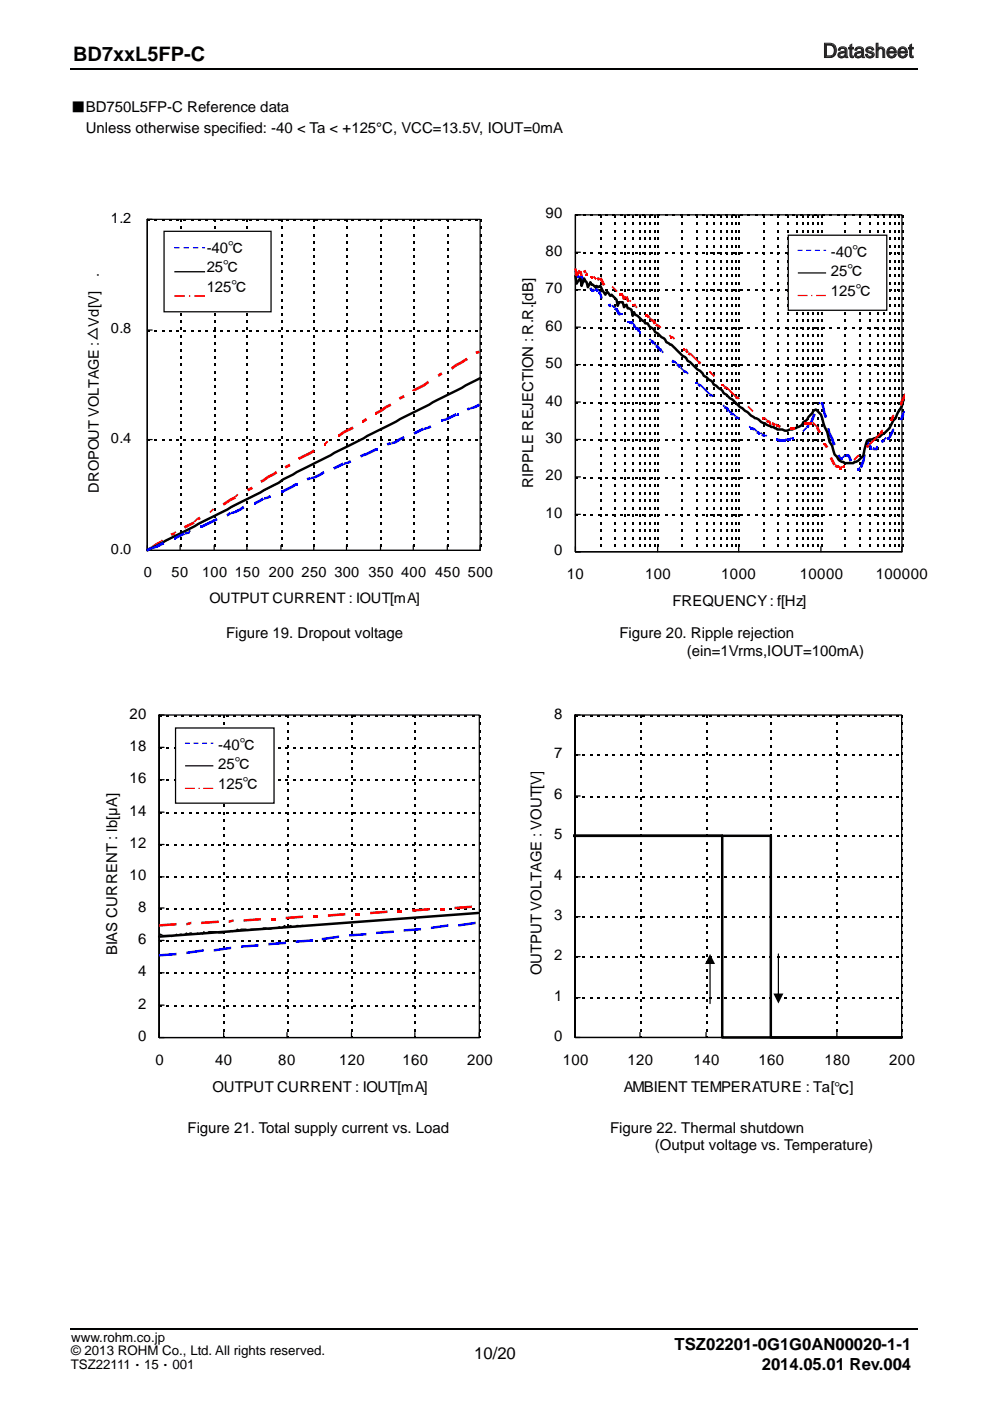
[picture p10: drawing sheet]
<svg xmlns="http://www.w3.org/2000/svg" width="210mm" height="297mm" viewBox="0 0 210 297" stroke-linecap="round" stroke-linejoin="round" font-family="sans-serif">
<defs><g id="words">
<text font-size="4.2" x="15.5" y="12.9">BD7xxL5FP-C</text>
<text font-size="4.2" fill="#231f20" x="174.5" y="12.2">Datasheet</text>
<g font-size="3.5">
<text x="143.1" y="286.3">TSZ02201-0G1G0AN00020-1-1</text>
<text x="100.6" y="288.2">10/20</text>
<text x="161.6" y="290.5">2014.05.01 Rev.004</text>
</g>
<g font-size="3.2">
<text x="15" y="23.7">■BD750L5FP-C Reference data</text>
<text x="18.2" y="28.3">Unless otherwise specified: -40 &lt; Ta &lt; +125°C, VCC=13.5V, IOUT=0mA</text>
<text x="115.7" y="46.3">90</text>
<text x="43.8" y="53.6">-40℃</text>
<text x="43.8" y="57.7">25℃</text>
<text x="115.7" y="54.2">80</text>
<text x="176.2" y="54.5">-40℃</text>
<text x="176.2" y="58.6">25℃</text>
<text x="43.8" y="61.9">125℃</text>
<text x="115.7" y="62.2">70</text>
<text x="176.2" y="62.8">125℃</text>
<text x="115.7" y="70.1">60</text>
<text x="115.7" y="78">50</text>
<text x="115.7" y="86">40</text>
<text x="115.7" y="93.9">30</text>
<text x="115.7" y="101.9">20</text>
<text x="113.1" y="103.5" transform="rotate(-90 113.1 103.5)">RIPPLE REJECTION : R.R.[dB]</text>
<text x="115.7" y="109.8">10</text>
<text x="117.6" y="117.7">0</text>
<text x="120.2" y="122.8">10</text>
<text x="136.9" y="122.8">100</text>
<text x="153" y="122.8">1000</text>
<text x="169.6" y="122.8">10000</text>
<text x="185.8" y="122.8">100000</text>
<text x="142.7" y="128.6">FREQUENCY : f[Hz]</text>
<text x="47.9" y="135.4">Figure 19. Dropout voltage</text>
<text x="131.4" y="135.4">Figure 20. Ripple rejection</text>
<text x="145.7" y="139">(ein=1Vrms,IOUT=100mA)</text>
<text x="27.5" y="152.4">20</text>
<text x="117.5" y="152.4">8</text>
<text x="27.5" y="159.2">18</text>
<text x="46.3" y="158.9">-40℃</text>
<text x="117.5" y="160.8">7</text>
<text x="27.5" y="166.1">16</text>
<text x="46.3" y="163.1">25℃</text>
<text x="46.3" y="167.2">125℃</text>
<text x="27.5" y="172.9">14</text>
<text x="117.5" y="169.5">6</text>
<text x="27.5" y="179.8">12</text>
<text x="117.5" y="177.9">5</text>
<text x="27.5" y="186.7">10</text>
<text x="117.5" y="186.7">4</text>
<text x="29.3" y="193.3">8</text>
<text x="117.5" y="195.1">3</text>
<text x="24.8" y="202.6" transform="rotate(-90 24.8 202.6)">BIAS CURRENT : lb[μA]</text>
<text x="29.3" y="200.1">6</text>
<text x="117.5" y="203.6">2</text>
<text x="29.3" y="207">4</text>
<text x="114.9" y="206.8" transform="rotate(-90 114.9 206.8)">OUTPUT VOLTAGE : VOUT[V]</text>
<text x="29.3" y="213.9">2</text>
<text x="117.5" y="212.3">1</text>
<text x="29.3" y="220.7">0</text>
<text x="117.5" y="220.7">0</text>
<text x="33" y="225.7">0</text>
<text x="45.6" y="225.7">40</text>
<text x="59" y="225.7">80</text>
<text x="71.9" y="225.7">120</text>
<text x="85.4" y="225.7">160</text>
<text x="99.1" y="225.7">200</text>
<text x="119.4" y="225.7">100</text>
<text x="133.1" y="225.7">120</text>
<text x="147.1" y="225.7">140</text>
<text x="160.9" y="225.7">160</text>
<text x="174.8" y="225.7">180</text>
<text x="188.6" y="225.7">200</text>
<text x="45.1" y="231.6">OUTPUT CURRENT : IOUT[mA]</text>
<text x="132.3" y="231.5">AMBIENT TEMPERATURE : Ta[℃]</text>
<text x="39.8" y="240.2">Figure 21. Total supply current vs. Load</text>
<text x="129.4" y="240.2">Figure 22. Thermal shutdown</text>
<text x="138.9" y="243.8">(Output voltage vs. Temperature)</text>
</g>
<g font-size="3.1">
<text x="23.5" y="47.2">1.2</text>
<text x="21" y="58.8" transform="rotate(-90 21 58.8)">.</text>
<text x="23.5" y="70.7">0.8</text>
<text x="23.5" y="93.9">0.4</text>
<text x="21" y="104.4" transform="rotate(-90 21 104.4)">DROPOUT VOLTAGE :△Vd[V]</text>
<text x="23.5" y="117.4">0.0</text>
<text x="30.5" y="122.3">0</text>
<text x="36.4" y="122.3">50</text>
<text x="42.9" y="122.3">100 150 200 250 300 350 400 450 500</text>
<text x="44.4" y="127.9">OUTPUT CURRENT : IOUT[mA]</text>
</g>
<g font-size="2.8">
<text x="15.1" y="287.2">© 2013 ROHM Co., Ltd. All rights reserved.</text>
<text x="15.1" y="284.5">www.rohm.co.jp</text>
<text x="15" y="290.2">TSZ22111・15・001</text>
</g>
</g></defs>
<path d="M15 281.9h179.7" fill="none" stroke="#010202" stroke-width=".32"/>
<path d="M15 14.6h179.7" fill="none" stroke="#010202" stroke-width=".34"/>
<path d="M122 151.6h69.2v68.4h-69.2z" fill="#fff"/>
<g fill="#000">
<path d="M122 151.6h.5v.2h-.5zM123.6 151.6h.5v.2h-.5zM125.2 151.6h.5v.2h-.5zM126.7 151.6h.6v.2h-.6zM128.3 151.6h.6v.2h-.6zM129.9 151.6h.6v.2h-.6zM131.5 151.6h.5v.2h-.5zM133.1 151.6h.5v.2h-.5zM134.7 151.6h.5v.2h-.5zM135.7 151.6h.3v.5h-.3zM135.7 153.2h.3v.5h-.3zM135.7 154.8h.3v.5h-.3z"/>
<path d="M135.7 156.3h.3v.6h-.3zM135.7 157.9h.3v.6h-.3zM136.3 151.6h.5v.2h-.5zM137.9 151.6h.5v.2h-.5zM139.4 151.6h.6v.2h-.6zM141 151.6h.5v.2h-.5zM142.6 151.6h.5v.2h-.5zM144.2 151.6h.5v.2h-.5zM145.8 151.6h.5v.2h-.5zM147.4 151.6h.5v.2h-.5zM148.9 151.6h.6v.2h-.6zM149.8 151.6h.2v.5h-.2z"/>
<path d="M149.8 153.2h.2v.5h-.2zM149.8 154.8h.2v.5h-.2zM149.8 156.3h.2v.6h-.2zM149.8 157.9h.2v.6h-.2zM150.5 151.6h.6v.2h-.6zM152.1 151.6h.6v.2h-.6zM153.7 151.6h.5v.2h-.5zM155.3 151.6h.5v.2h-.5zM156.9 151.6h.5v.2h-.5zM158.5 151.6h.5v.2h-.5zM160.1 151.6h.5v.2h-.5zM161.6 151.6h.6v.2h-.6z"/>
<path d="M163.2 151.6h.5v.2h-.5zM163.5 151.6h.2v.5h-.2zM163.5 153.2h.2v.5h-.2zM163.5 154.8h.2v.5h-.2zM163.5 156.3h.2v.6h-.2zM163.5 157.9h.2v.6h-.2zM164.8 151.6h.5v.2h-.5zM166.4 151.6h.5v.2h-.5zM168 151.6h.5v.2h-.5zM169.6 151.6h.5v.2h-.5zM171.2 151.6h.5v.2h-.5zM172.7 151.6h.6v.2h-.6z"/>
<path d="M174.3 151.6h.6v.2h-.6zM175.9 151.6h.5v.2h-.5zM177.5 151.6h.5v.2h-.5zM177.5 151.6h.3v.5h-.3zM177.5 153.2h.3v.5h-.3zM177.5 154.8h.3v.5h-.3zM177.5 156.3h.3v.6h-.3zM177.5 157.9h.3v.6h-.3zM179.1 151.6h.5v.2h-.5zM180.7 151.6h.5v.2h-.5zM182.3 151.6h.5v.2h-.5zM183.9 151.6h.5v.2h-.5z"/>
<path d="M185.4 151.6h.5v.2h-.5zM187 151.6h.5v.2h-.5zM188.6 151.6h.5v.2h-.5zM190.2 151.6h.5v.2h-.5zM191.2 151.6h.3v.5h-.3zM191.2 153.2h.3v.5h-.3zM191.2 154.8h.3v.5h-.3zM191.2 156.3h.3v.6h-.3zM191.2 157.9h.3v.6h-.3zM122 177.2h.5v.3h-.5zM122 168.8h.5v.2h-.5zM122 160h.5v.3h-.5z"/>
<path d="M123.6 177.2h.5v.3h-.5zM123.6 168.8h.5v.2h-.5zM123.6 160h.5v.3h-.5zM125.2 177.2h.5v.3h-.5zM125.2 168.8h.5v.2h-.5zM125.2 160h.5v.3h-.5zM126.7 177.2h.6v.3h-.6zM126.7 168.8h.6v.2h-.6zM126.7 160h.6v.3h-.6zM128.3 177.2h.6v.3h-.6zM128.3 168.8h.6v.2h-.6zM128.3 160h.6v.3h-.6z"/>
<path d="M129.9 177.2h.6v.3h-.6zM129.9 168.8h.6v.2h-.6zM129.9 160h.6v.3h-.6zM131.5 177.2h.5v.3h-.5zM131.5 168.8h.5v.2h-.5zM131.5 160h.5v.3h-.5zM133.1 177.2h.5v.3h-.5zM133.1 168.8h.5v.2h-.5zM133.1 160h.5v.3h-.5zM134.7 177.2h.5v.3h-.5zM134.7 168.8h.5v.2h-.5zM134.7 160h.5v.3h-.5z"/>
<path d="M135.7 159.5h.3v.5h-.3zM135.7 161.1h.3v.5h-.3zM135.7 162.7h.3v.5h-.3zM135.7 164.3h.3v.5h-.3zM135.7 165.8h.3v.6h-.3zM135.7 167.4h.3v.6h-.3zM135.7 169h.3v.5h-.3zM135.7 170.6h.3v.5h-.3zM135.7 172.2h.3v.5h-.3zM135.7 173.8h.3v.5h-.3zM135.7 175.3h.3v.6h-.3zM135.7 176.9h.3v.6h-.3z"/>
<path d="M135.7 178.5h.3v.5h-.3zM136.3 177.2h.5v.3h-.5zM136.3 168.8h.5v.2h-.5zM136.3 160h.5v.3h-.5zM137.9 177.2h.5v.3h-.5zM137.9 168.8h.5v.2h-.5zM137.9 160h.5v.3h-.5zM139.4 177.2h.6v.3h-.6zM139.4 168.8h.6v.2h-.6zM139.4 160h.6v.3h-.6zM141 177.2h.5v.3h-.5zM141 168.8h.5v.2h-.5z"/>
<path d="M141 160h.5v.3h-.5zM142.6 177.2h.5v.3h-.5zM142.6 168.8h.5v.2h-.5zM142.6 160h.5v.3h-.5zM144.2 177.2h.5v.3h-.5zM144.2 168.8h.5v.2h-.5zM144.2 160h.5v.3h-.5zM145.8 177.2h.5v.3h-.5zM145.8 168.8h.5v.2h-.5zM145.8 160h.5v.3h-.5zM147.4 177.2h.5v.3h-.5zM147.4 168.8h.5v.2h-.5z"/>
<path d="M147.4 160h.5v.3h-.5zM148.9 177.2h.6v.3h-.6zM148.9 168.8h.6v.2h-.6zM148.9 160h.6v.3h-.6zM149.8 159.5h.2v.5h-.2zM149.8 161.1h.2v.5h-.2zM149.8 162.7h.2v.5h-.2zM149.8 164.3h.2v.5h-.2zM149.8 165.8h.2v.6h-.2zM149.8 167.4h.2v.6h-.2zM149.8 169h.2v.5h-.2zM149.8 170.6h.2v.5h-.2z"/>
<path d="M149.8 172.2h.2v.5h-.2zM149.8 173.8h.2v.5h-.2zM149.8 175.3h.2v.6h-.2zM149.8 176.9h.2v.6h-.2zM149.8 178.5h.2v.5h-.2zM150.5 177.2h.6v.3h-.6zM150.5 168.8h.6v.2h-.6zM150.5 160h.6v.3h-.6zM152.1 177.2h.6v.3h-.6zM152.1 168.8h.6v.2h-.6zM152.1 160h.6v.3h-.6zM153.7 177.2h.5v.3h-.5z"/>
<path d="M153.7 168.8h.5v.2h-.5zM153.7 160h.5v.3h-.5zM155.3 177.2h.5v.3h-.5zM155.3 168.8h.5v.2h-.5zM155.3 160h.5v.3h-.5zM156.9 177.2h.5v.3h-.5zM156.9 168.8h.5v.2h-.5zM156.9 160h.5v.3h-.5zM158.5 177.2h.5v.3h-.5zM158.5 168.8h.5v.2h-.5zM158.5 160h.5v.3h-.5zM160.1 177.2h.5v.3h-.5z"/>
<path d="M160.1 168.8h.5v.2h-.5zM160.1 160h.5v.3h-.5zM161.6 177.2h.6v.3h-.6zM161.6 168.8h.6v.2h-.6zM161.6 160h.6v.3h-.6zM163.2 177.2h.5v.3h-.5zM163.2 168.8h.5v.2h-.5zM163.2 160h.5v.3h-.5zM163.5 159.5h.2v.5h-.2zM163.5 161.1h.2v.5h-.2zM163.5 162.7h.2v.5h-.2zM163.5 164.3h.2v.5h-.2z"/>
<path d="M163.5 165.8h.2v.6h-.2zM163.5 167.4h.2v.6h-.2zM163.5 169h.2v.5h-.2zM163.5 170.6h.2v.5h-.2zM163.5 172.2h.2v.5h-.2zM163.5 173.8h.2v.5h-.2zM163.5 175.3h.2v.6h-.2zM163.5 176.9h.2v.6h-.2zM163.5 178.5h.2v.5h-.2zM164.8 177.2h.5v.3h-.5zM164.8 168.8h.5v.2h-.5zM164.8 160h.5v.3h-.5z"/>
<path d="M166.4 177.2h.5v.3h-.5zM166.4 168.8h.5v.2h-.5zM166.4 160h.5v.3h-.5zM168 177.2h.5v.3h-.5zM168 168.8h.5v.2h-.5zM168 160h.5v.3h-.5zM169.6 177.2h.5v.3h-.5zM169.6 168.8h.5v.2h-.5zM169.6 160h.5v.3h-.5zM171.2 177.2h.5v.3h-.5zM171.2 168.8h.5v.2h-.5zM171.2 160h.5v.3h-.5z"/>
<path d="M172.7 177.2h.6v.3h-.6zM172.7 168.8h.6v.2h-.6zM172.7 160h.6v.3h-.6zM174.3 177.2h.6v.3h-.6zM174.3 168.8h.6v.2h-.6zM174.3 160h.6v.3h-.6zM175.9 177.2h.5v.3h-.5zM175.9 168.8h.5v.2h-.5zM175.9 160h.5v.3h-.5zM177.5 177.2h.5v.3h-.5zM177.5 168.8h.5v.2h-.5zM177.5 160h.5v.3h-.5z"/>
<path d="M177.5 159.5h.3v.5h-.3zM177.5 161.1h.3v.5h-.3zM177.5 162.7h.3v.5h-.3zM177.5 164.3h.3v.5h-.3zM177.5 165.8h.3v.6h-.3zM177.5 167.4h.3v.6h-.3zM177.5 169h.3v.5h-.3zM177.5 170.6h.3v.5h-.3zM177.5 172.2h.3v.5h-.3zM177.5 173.8h.3v.5h-.3zM177.5 175.3h.3v.6h-.3zM177.5 176.9h.3v.6h-.3z"/>
<path d="M177.5 178.5h.3v.5h-.3zM179.1 177.2h.5v.3h-.5zM179.1 168.8h.5v.2h-.5zM179.1 160h.5v.3h-.5zM180.7 177.2h.5v.3h-.5zM180.7 168.8h.5v.2h-.5zM180.7 160h.5v.3h-.5zM182.3 177.2h.5v.3h-.5zM182.3 168.8h.5v.2h-.5zM182.3 160h.5v.3h-.5zM183.9 177.2h.5v.3h-.5zM183.9 168.8h.5v.2h-.5z"/>
<path d="M183.9 160h.5v.3h-.5zM185.4 177.2h.5v.3h-.5zM185.4 168.8h.5v.2h-.5zM185.4 160h.5v.3h-.5zM187 177.2h.5v.3h-.5zM187 168.8h.5v.2h-.5zM187 160h.5v.3h-.5zM188.6 177.2h.5v.3h-.5zM188.6 168.8h.5v.2h-.5zM188.6 160h.5v.3h-.5zM190.2 177.2h.5v.3h-.5zM190.2 168.8h.5v.2h-.5z"/>
<path d="M190.2 160h.5v.3h-.5zM191.2 159.5h.3v.5h-.3zM191.2 161.1h.3v.5h-.3zM191.2 162.7h.3v.5h-.3zM191.2 164.3h.3v.5h-.3zM191.2 165.8h.3v.6h-.3zM191.2 167.4h.3v.6h-.3zM191.2 169h.3v.5h-.3zM191.2 170.6h.3v.5h-.3zM191.2 172.2h.3v.5h-.3zM191.2 173.8h.3v.5h-.3zM191.2 175.3h.3v.6h-.3z"/>
<path d="M191.2 176.9h.3v.6h-.3zM191.2 178.5h.3v.5h-.3zM122 194.4h.5v.2h-.5zM122 185.9h.5v.3h-.5zM123.6 194.4h.5v.2h-.5zM123.6 185.9h.5v.3h-.5zM125.2 194.4h.5v.2h-.5zM125.2 185.9h.5v.3h-.5zM126.7 194.4h.6v.2h-.6zM126.7 185.9h.6v.3h-.6zM128.3 194.4h.6v.2h-.6zM128.3 185.9h.6v.3h-.6z"/>
<path d="M129.9 194.4h.6v.2h-.6zM129.9 185.9h.6v.3h-.6zM131.5 194.4h.5v.2h-.5zM131.5 185.9h.5v.3h-.5zM133.1 194.4h.5v.2h-.5zM133.1 185.9h.5v.3h-.5zM134.7 194.4h.5v.2h-.5zM134.7 185.9h.5v.3h-.5zM135.7 180.1h.3v.5h-.3zM135.7 181.7h.3v.5h-.3zM135.7 183.3h.3v.5h-.3zM135.7 184.8h.3v.6h-.3z"/>
<path d="M135.7 186.4h.3v.6h-.3zM135.7 188h.3v.6h-.3zM135.7 189.6h.3v.5h-.3zM135.7 191.2h.3v.5h-.3zM135.7 192.8h.3v.5h-.3zM135.7 194.4h.3v.5h-.3zM135.7 195.9h.3v.6h-.3zM135.7 197.5h.3v.6h-.3zM135.7 199.1h.3v.5h-.3zM136.3 194.4h.5v.2h-.5zM136.3 185.9h.5v.3h-.5zM137.9 194.4h.5v.2h-.5z"/>
<path d="M137.9 185.9h.5v.3h-.5zM139.4 194.4h.6v.2h-.6zM139.4 185.9h.6v.3h-.6zM141 194.4h.5v.2h-.5zM141 185.9h.5v.3h-.5zM142.6 194.4h.5v.2h-.5zM142.6 185.9h.5v.3h-.5zM144.2 194.4h.5v.2h-.5zM144.2 185.9h.5v.3h-.5zM145.8 194.4h.5v.2h-.5zM145.8 185.9h.5v.3h-.5zM147.4 194.4h.5v.2h-.5z"/>
<path d="M147.4 185.9h.5v.3h-.5zM148.9 194.4h.6v.2h-.6zM148.9 185.9h.6v.3h-.6zM149.8 180.1h.2v.5h-.2zM149.8 181.7h.2v.5h-.2zM149.8 183.3h.2v.5h-.2zM149.8 184.8h.2v.6h-.2zM149.8 186.4h.2v.6h-.2zM149.8 188h.2v.6h-.2zM149.8 189.6h.2v.5h-.2zM149.8 191.2h.2v.5h-.2zM149.8 192.8h.2v.5h-.2z"/>
<path d="M149.8 194.4h.2v.5h-.2zM149.8 195.9h.2v.6h-.2zM149.8 197.5h.2v.6h-.2zM149.8 199.1h.2v.5h-.2zM150.5 194.4h.6v.2h-.6zM150.5 185.9h.6v.3h-.6zM152.1 194.4h.6v.2h-.6zM152.1 185.9h.6v.3h-.6zM153.7 194.4h.5v.2h-.5zM153.7 185.9h.5v.3h-.5zM155.3 194.4h.5v.2h-.5zM155.3 185.9h.5v.3h-.5z"/>
<path d="M156.9 194.4h.5v.2h-.5zM156.9 185.9h.5v.3h-.5zM158.5 194.4h.5v.2h-.5zM158.5 185.9h.5v.3h-.5zM160.1 194.4h.5v.2h-.5zM160.1 185.9h.5v.3h-.5zM161.6 194.4h.6v.2h-.6zM161.6 185.9h.6v.3h-.6zM163.2 194.4h.5v.2h-.5zM163.2 185.9h.5v.3h-.5zM163.5 180.1h.2v.5h-.2zM163.5 181.7h.2v.5h-.2z"/>
<path d="M163.5 183.3h.2v.5h-.2zM163.5 184.8h.2v.6h-.2zM163.5 186.4h.2v.6h-.2zM163.5 188h.2v.6h-.2zM163.5 189.6h.2v.5h-.2zM163.5 191.2h.2v.5h-.2zM163.5 192.8h.2v.5h-.2zM163.5 194.4h.2v.5h-.2zM163.5 195.9h.2v.6h-.2zM163.5 197.5h.2v.6h-.2zM163.5 199.1h.2v.5h-.2zM164.8 194.4h.5v.2h-.5z"/>
<path d="M164.8 185.9h.5v.3h-.5zM166.4 194.4h.5v.2h-.5zM166.4 185.9h.5v.3h-.5zM168 194.4h.5v.2h-.5zM168 185.9h.5v.3h-.5zM169.6 194.4h.5v.2h-.5zM169.6 185.9h.5v.3h-.5zM171.2 194.4h.5v.2h-.5zM171.2 185.9h.5v.3h-.5zM172.7 194.4h.6v.2h-.6zM172.7 185.9h.6v.3h-.6zM174.3 194.4h.6v.2h-.6z"/>
<path d="M174.3 185.9h.6v.3h-.6zM175.9 194.4h.5v.2h-.5zM175.9 185.9h.5v.3h-.5zM177.5 194.4h.5v.2h-.5zM177.5 185.9h.5v.3h-.5zM177.5 180.1h.3v.5h-.3zM177.5 181.7h.3v.5h-.3zM177.5 183.3h.3v.5h-.3zM177.5 184.8h.3v.6h-.3zM177.5 186.4h.3v.6h-.3zM177.5 188h.3v.6h-.3zM177.5 189.6h.3v.5h-.3z"/>
<path d="M177.5 191.2h.3v.5h-.3zM177.5 192.8h.3v.5h-.3zM177.5 194.4h.3v.5h-.3zM177.5 195.9h.3v.6h-.3zM177.5 197.5h.3v.6h-.3zM177.5 199.1h.3v.5h-.3zM179.1 194.4h.5v.2h-.5zM179.1 185.9h.5v.3h-.5zM180.7 194.4h.5v.2h-.5zM180.7 185.9h.5v.3h-.5zM182.3 194.4h.5v.2h-.5zM182.3 185.9h.5v.3h-.5z"/>
<path d="M183.9 194.4h.5v.2h-.5zM183.9 185.9h.5v.3h-.5zM185.4 194.4h.5v.2h-.5zM185.4 185.9h.5v.3h-.5zM187 194.4h.5v.2h-.5zM187 185.9h.5v.3h-.5zM188.6 194.4h.5v.2h-.5zM188.6 185.9h.5v.3h-.5zM190.2 194.4h.5v.2h-.5zM190.2 185.9h.5v.3h-.5zM191.2 180.1h.3v.5h-.3zM191.2 181.7h.3v.5h-.3z"/>
<path d="M191.2 183.3h.3v.5h-.3zM191.2 184.8h.3v.6h-.3zM191.2 186.4h.3v.6h-.3zM191.2 188h.3v.6h-.3zM191.2 189.6h.3v.5h-.3zM191.2 191.2h.3v.5h-.3zM191.2 192.8h.3v.5h-.3zM191.2 194.4h.3v.5h-.3zM191.2 195.9h.3v.6h-.3zM191.2 197.5h.3v.6h-.3zM191.2 199.1h.3v.5h-.3zM122 211.5h.5v.3h-.5z"/>
<path d="M122 202.8h.5v.3h-.5zM123.6 211.5h.5v.3h-.5zM123.6 202.8h.5v.3h-.5zM125.2 211.5h.5v.3h-.5zM125.2 202.8h.5v.3h-.5zM126.7 211.5h.6v.3h-.6zM126.7 202.8h.6v.3h-.6zM128.3 211.5h.6v.3h-.6zM128.3 202.8h.6v.3h-.6zM129.9 211.5h.6v.3h-.6zM129.9 202.8h.6v.3h-.6zM131.5 211.5h.5v.3h-.5z"/>
<path d="M131.5 202.8h.5v.3h-.5zM133.1 211.5h.5v.3h-.5zM133.1 202.8h.5v.3h-.5zM134.7 211.5h.5v.3h-.5zM134.7 202.8h.5v.3h-.5zM135.7 200.7h.3v.5h-.3zM135.7 202.3h.3v.5h-.3zM135.7 203.9h.3v.5h-.3zM135.7 205.4h.3v.6h-.3zM135.7 207h.3v.6h-.3zM135.7 208.6h.3v.5h-.3zM135.7 210.2h.3v.5h-.3z"/>
<path d="M135.7 211.8h.3v.5h-.3zM135.7 213.4h.3v.5h-.3zM135.7 214.9h.3v.6h-.3zM135.7 216.5h.3v.6h-.3zM135.7 218.1h.3v.6h-.3zM135.7 219.7h.3v.3h-.3zM136.3 211.5h.5v.3h-.5zM136.3 202.8h.5v.3h-.5zM137.9 211.5h.5v.3h-.5zM137.9 202.8h.5v.3h-.5zM139.4 211.5h.6v.3h-.6zM139.4 202.8h.6v.3h-.6z"/>
<path d="M141 211.5h.5v.3h-.5zM141 202.8h.5v.3h-.5zM142.6 211.5h.5v.3h-.5zM142.6 202.8h.5v.3h-.5zM144.2 211.5h.5v.3h-.5zM144.2 202.8h.5v.3h-.5zM145.8 211.5h.5v.3h-.5zM145.8 202.8h.5v.3h-.5zM147.4 211.5h.5v.3h-.5zM147.4 202.8h.5v.3h-.5zM148.9 211.5h.6v.3h-.6zM148.9 202.8h.6v.3h-.6z"/>
<path d="M149.8 200.7h.2v.5h-.2zM149.8 202.3h.2v.5h-.2zM149.8 203.9h.2v.5h-.2zM149.8 205.4h.2v.6h-.2zM149.8 207h.2v.6h-.2zM149.8 208.6h.2v.5h-.2zM149.8 210.2h.2v.5h-.2zM149.8 211.8h.2v.5h-.2zM149.8 213.4h.2v.5h-.2zM149.8 214.9h.2v.6h-.2zM149.8 216.5h.2v.6h-.2zM149.8 218.1h.2v.6h-.2z"/>
<path d="M149.8 219.7h.2v.3h-.2zM150.5 211.5h.6v.3h-.6zM150.5 202.8h.6v.3h-.6zM152.1 211.5h.6v.3h-.6zM152.1 202.8h.6v.3h-.6zM153.7 211.5h.5v.3h-.5zM153.7 202.8h.5v.3h-.5zM155.3 211.5h.5v.3h-.5zM155.3 202.8h.5v.3h-.5zM156.9 211.5h.5v.3h-.5zM156.9 202.8h.5v.3h-.5zM158.5 211.5h.5v.3h-.5z"/>
<path d="M158.5 202.8h.5v.3h-.5zM160.1 211.5h.5v.3h-.5zM160.1 202.8h.5v.3h-.5zM161.6 211.5h.6v.3h-.6zM161.6 202.8h.6v.3h-.6zM163.2 211.5h.5v.3h-.5zM163.2 202.8h.5v.3h-.5zM163.5 200.7h.2v.5h-.2zM163.5 202.3h.2v.5h-.2zM163.5 203.9h.2v.5h-.2zM163.5 205.4h.2v.6h-.2zM163.5 207h.2v.6h-.2z"/>
<path d="M163.5 208.6h.2v.5h-.2zM163.5 210.2h.2v.5h-.2zM163.5 211.8h.2v.5h-.2zM163.5 213.4h.2v.5h-.2zM163.5 214.9h.2v.6h-.2zM163.5 216.5h.2v.6h-.2zM163.5 218.1h.2v.6h-.2zM163.5 219.7h.2v.3h-.2zM164.8 211.5h.5v.3h-.5zM164.8 202.8h.5v.3h-.5zM166.4 211.5h.5v.3h-.5zM166.4 202.8h.5v.3h-.5z"/>
<path d="M168 211.5h.5v.3h-.5zM168 202.8h.5v.3h-.5zM169.6 211.5h.5v.3h-.5zM169.6 202.8h.5v.3h-.5zM171.2 211.5h.5v.3h-.5zM171.2 202.8h.5v.3h-.5zM172.7 211.5h.6v.3h-.6zM172.7 202.8h.6v.3h-.6zM174.3 211.5h.6v.3h-.6zM174.3 202.8h.6v.3h-.6zM175.9 211.5h.5v.3h-.5zM175.9 202.8h.5v.3h-.5z"/>
<path d="M177.5 211.5h.5v.3h-.5zM177.5 202.8h.5v.3h-.5zM177.5 200.7h.3v.5h-.3zM177.5 202.3h.3v.5h-.3zM177.5 203.9h.3v.5h-.3zM177.5 205.4h.3v.6h-.3zM177.5 207h.3v.6h-.3zM177.5 208.6h.3v.5h-.3zM177.5 210.2h.3v.5h-.3zM177.5 211.8h.3v.5h-.3zM177.5 213.4h.3v.5h-.3zM177.5 214.9h.3v.6h-.3z"/>
<path d="M177.5 216.5h.3v.6h-.3zM177.5 218.1h.3v.6h-.3zM177.5 219.7h.3v.3h-.3zM179.1 211.5h.5v.3h-.5zM179.1 202.8h.5v.3h-.5zM180.7 211.5h.5v.3h-.5zM180.7 202.8h.5v.3h-.5zM182.3 211.5h.5v.3h-.5zM182.3 202.8h.5v.3h-.5zM183.9 211.5h.5v.3h-.5zM183.9 202.8h.5v.3h-.5zM185.4 211.5h.5v.3h-.5z"/>
<path d="M185.4 202.8h.5v.3h-.5zM187 211.5h.5v.3h-.5zM187 202.8h.5v.3h-.5zM188.6 211.5h.5v.3h-.5zM188.6 202.8h.5v.3h-.5zM190.2 211.5h.5v.3h-.5zM190.2 202.8h.5v.3h-.5zM191.2 200.7h.3v.5h-.3zM191.2 202.3h.3v.5h-.3zM191.2 203.9h.3v.5h-.3zM191.2 205.4h.3v.6h-.3zM191.2 207h.3v.6h-.3z"/>
<path d="M191.2 208.6h.3v.5h-.3zM191.2 210.2h.3v.5h-.3zM191.2 211.8h.3v.5h-.3zM191.2 213.4h.3v.5h-.3zM191.2 214.9h.3v.6h-.3zM191.2 216.5h.3v.6h-.3zM191.2 218.1h.3v.6h-.3zM191.2 219.7h.3v.3h-.3z"/>
</g>
<g fill="none" stroke="#000" stroke-width=".26">
<path d="M123 151.6h-1h69.2v68.4h-69.2v-68.4v68.4h1M122 177.2h1M122 168.8h1M122 160h1M122 194.4h1M122 185.9h1M122 211.5h1M122 202.8h1M122 218.9v1.1h69.2v-1.1M135.7 218.9v1.1M149.8 218.9v1.1M163.5 218.9v1.1"/>
<path d="M177.5 218.9v1.1"/>
</g>
<path d="M121.7 177.2h31.5M153.2 177.2h10.3v42.8h27.7h-38z" fill="none" stroke="#000" stroke-width=".53"/>
<g fill="#fff">
<path d="M45.4 131.1h42.6v6.2h-42.6z"/>
<path d="M128.8 131.1h57v9.9h-57z"/>
<path d="M122 45.6h69.3v71.4h-69.3z"/>
</g>
<g fill="#000">
<path d="M122 53.5h.6v.2h-.6zM122 45.6h.6v.2h-.6zM123.6 53.5h.6v.2h-.6zM123.6 45.6h.6v.2h-.6zM125.2 53.5h.6v.2h-.6zM125.2 45.6h.6v.2h-.6zM126.8 53.5h.5v.2h-.5zM126.8 45.6h.5v.2h-.5zM127.3 45.6h.3v.5h-.3zM127.3 47.1h.3v.6h-.3zM127.3 48.7h.3v.6h-.3zM127.3 50.3h.3v.5h-.3z"/>
<path d="M127.3 51.9h.3v.5h-.3zM127.3 53.5h.3v.5h-.3zM127.3 55.1h.3v.5h-.3zM127.3 56.7h.3v.5h-.3zM127.3 58.3h.3v.5h-.3zM128.4 53.5h.5v.2h-.5zM128.4 45.6h.5v.2h-.5zM130 53.5h.5v.2h-.5zM130 45.6h.5v.2h-.5zM130.2 45.6h.3v.5h-.3zM130.2 47.1h.3v.6h-.3zM130.2 48.7h.3v.6h-.3z"/>
<path d="M130.2 50.3h.3v.5h-.3zM130.2 51.9h.3v.5h-.3zM130.2 53.5h.3v.5h-.3zM130.2 55.1h.3v.5h-.3zM130.2 56.7h.3v.5h-.3zM130.2 58.3h.3v.5h-.3zM131.6 53.5h.5v.2h-.5zM131.6 45.6h.5v.2h-.5zM132.4 45.6h.2v.5h-.2zM132.4 47.1h.2v.6h-.2zM132.4 48.7h.2v.6h-.2zM132.4 50.3h.2v.5h-.2z"/>
<path d="M132.4 51.9h.2v.5h-.2zM132.4 53.5h.2v.5h-.2zM132.4 55.1h.2v.5h-.2zM132.4 56.7h.2v.5h-.2zM132.4 58.3h.2v.5h-.2zM133.1 53.5h.6v.2h-.6zM133.1 45.6h.6v.2h-.6zM134.2 45.6h.3v.5h-.3zM134.2 47.1h.3v.6h-.3zM134.2 48.7h.3v.6h-.3zM134.2 50.3h.3v.5h-.3zM134.2 51.9h.3v.5h-.3z"/>
<path d="M134.2 53.5h.3v.5h-.3zM134.2 55.1h.3v.5h-.3zM134.2 56.7h.3v.5h-.3zM134.2 58.3h.3v.5h-.3zM134.7 53.5h.6v.2h-.6zM134.7 45.6h.6v.2h-.6zM135.5 45.6h.3v.5h-.3zM135.5 47.1h.3v.6h-.3zM135.5 48.7h.3v.6h-.3zM135.5 50.3h.3v.5h-.3zM135.5 51.9h.3v.5h-.3zM135.5 53.5h.3v.5h-.3z"/>
<path d="M135.5 55.1h.3v.5h-.3zM135.5 56.7h.3v.5h-.3zM135.5 58.3h.3v.5h-.3zM136.3 53.5h.5v.2h-.5zM136.3 45.6h.5v.2h-.5zM136.6 45.6h.2v.5h-.2zM136.6 47.1h.2v.6h-.2zM136.6 48.7h.2v.6h-.2zM136.6 50.3h.2v.5h-.2zM136.6 51.9h.2v.5h-.2zM136.6 53.5h.2v.5h-.2zM136.6 55.1h.2v.5h-.2z"/>
<path d="M136.6 56.7h.2v.5h-.2zM136.6 58.3h.2v.5h-.2zM137.6 45.6h.3v.5h-.3zM137.6 47.1h.3v.6h-.3zM137.6 48.7h.3v.6h-.3zM137.6 50.3h.3v.5h-.3zM137.6 51.9h.3v.5h-.3zM137.6 53.5h.3v.5h-.3zM137.6 55.1h.3v.5h-.3zM137.6 56.7h.3v.5h-.3zM137.6 58.3h.3v.5h-.3zM137.9 53.5h.5v.2h-.5z"/>
<path d="M137.9 45.6h.5v.2h-.5zM138.7 45.6h.3v.5h-.3zM138.7 47.1h.3v.6h-.3zM138.7 48.7h.3v.6h-.3zM138.7 50.3h.3v.5h-.3zM138.7 51.9h.3v.5h-.3zM138.7 53.5h.3v.5h-.3zM138.7 55.1h.3v.5h-.3zM138.7 56.7h.3v.5h-.3zM138.7 58.3h.3v.5h-.3zM139.5 53.5h.5v.2h-.5zM139.5 45.6h.5v.2h-.5z"/>
<path d="M139.5 45.6h.3v.5h-.3zM139.5 47.1h.3v.6h-.3zM139.5 48.7h.3v.6h-.3zM139.5 50.3h.3v.5h-.3zM139.5 51.9h.3v.5h-.3zM139.5 53.5h.3v.5h-.3zM139.5 55.1h.3v.5h-.3zM139.5 56.7h.3v.5h-.3zM139.5 58.3h.3v.5h-.3zM141.1 53.5h.5v.2h-.5zM141.1 45.6h.5v.2h-.5zM142.7 53.5h.5v.2h-.5z"/>
<path d="M142.7 45.6h.5v.2h-.5zM144.3 53.5h.5v.2h-.5zM144.3 45.6h.5v.2h-.5zM144.5 45.6h.3v.5h-.3zM144.5 47.1h.3v.6h-.3zM144.5 48.7h.3v.6h-.3zM144.5 50.3h.3v.5h-.3zM144.5 51.9h.3v.5h-.3zM144.5 53.5h.3v.5h-.3zM144.5 55.1h.3v.5h-.3zM144.5 56.7h.3v.5h-.3zM144.5 58.3h.3v.5h-.3z"/>
<path d="M145.8 53.5h.6v.2h-.6zM145.8 45.6h.6v.2h-.6zM147.4 53.5h.6v.2h-.6zM147.4 45.6h.6v.2h-.6zM147.7 45.6h.3v.5h-.3zM147.7 47.1h.3v.6h-.3zM147.7 48.7h.3v.6h-.3zM147.7 50.3h.3v.5h-.3zM147.7 51.9h.3v.5h-.3zM147.7 53.5h.3v.5h-.3zM147.7 55.1h.3v.5h-.3zM147.7 56.7h.3v.5h-.3z"/>
<path d="M147.7 58.3h.3v.5h-.3zM149 53.5h.5v.2h-.5zM149 45.6h.5v.2h-.5zM149.8 45.6h.3v.5h-.3zM149.8 47.1h.3v.6h-.3zM149.8 48.7h.3v.6h-.3zM149.8 50.3h.3v.5h-.3zM149.8 51.9h.3v.5h-.3zM149.8 53.5h.3v.5h-.3zM149.8 55.1h.3v.5h-.3zM149.8 56.7h.3v.5h-.3zM149.8 58.3h.3v.5h-.3z"/>
<path d="M150.6 53.5h.5v.2h-.5zM150.6 45.6h.5v.2h-.5zM151.4 45.6h.3v.5h-.3zM151.4 47.1h.3v.6h-.3zM151.4 48.7h.3v.6h-.3zM151.4 50.3h.3v.5h-.3zM151.4 51.9h.3v.5h-.3zM151.4 53.5h.3v.5h-.3zM151.4 55.1h.3v.5h-.3zM151.4 56.7h.3v.5h-.3zM151.4 58.3h.3v.5h-.3zM152.2 53.5h.5v.2h-.5z"/>
<path d="M152.2 45.6h.5v.2h-.5zM152.7 45.6h.3v.5h-.3zM152.7 47.1h.3v.6h-.3zM152.7 48.7h.3v.6h-.3zM152.7 50.3h.3v.5h-.3zM152.7 51.9h.3v.5h-.3zM152.7 53.5h.3v.5h-.3zM152.7 55.1h.3v.5h-.3zM152.7 56.7h.3v.5h-.3zM152.7 58.3h.3v.5h-.3zM153.8 53.5h.5v.2h-.5zM153.8 45.6h.5v.2h-.5z"/>
<path d="M154 45.6h.3v.5h-.3zM154 47.1h.3v.6h-.3zM154 48.7h.3v.6h-.3zM154 50.3h.3v.5h-.3zM154 51.9h.3v.5h-.3zM154 53.5h.3v.5h-.3zM154 55.1h.3v.5h-.3zM154 56.7h.3v.5h-.3zM154 58.3h.3v.5h-.3zM155.1 45.6h.2v.5h-.2zM155.1 47.1h.2v.6h-.2zM155.1 48.7h.2v.6h-.2z"/>
<path d="M155.1 50.3h.2v.5h-.2zM155.1 51.9h.2v.5h-.2zM155.1 53.5h.2v.5h-.2zM155.1 55.1h.2v.5h-.2zM155.1 56.7h.2v.5h-.2zM155.1 58.3h.2v.5h-.2zM155.3 53.5h.6v.2h-.6zM155.3 45.6h.6v.2h-.6zM155.9 45.6h.2v.5h-.2zM155.9 47.1h.2v.6h-.2zM155.9 48.7h.2v.6h-.2zM155.9 50.3h.2v.5h-.2z"/>
<path d="M155.9 51.9h.2v.5h-.2zM155.9 53.5h.2v.5h-.2zM155.9 55.1h.2v.5h-.2zM155.9 56.7h.2v.5h-.2zM155.9 58.3h.2v.5h-.2zM156.7 45.6h.2v.5h-.2zM156.7 47.1h.2v.6h-.2zM156.7 48.7h.2v.6h-.2zM156.7 50.3h.2v.5h-.2zM156.7 51.9h.2v.5h-.2zM156.7 53.5h.2v.5h-.2zM156.7 55.1h.2v.5h-.2z"/>
<path d="M156.7 56.7h.2v.5h-.2zM156.7 58.3h.2v.5h-.2zM156.9 53.5h.6v.2h-.6zM156.9 45.6h.6v.2h-.6zM158.5 53.5h.5v.2h-.5zM158.5 45.6h.5v.2h-.5zM160.1 53.5h.5v.2h-.5zM160.1 45.6h.5v.2h-.5zM161.7 53.5h.5v.2h-.5zM161.7 45.6h.5v.2h-.5zM162 45.6h.2v.5h-.2zM162 47.1h.2v.6h-.2z"/>
<path d="M162 48.7h.2v.6h-.2zM162 50.3h.2v.5h-.2zM162 51.9h.2v.5h-.2zM162 53.5h.2v.5h-.2zM162 55.1h.2v.5h-.2zM162 56.7h.2v.5h-.2zM162 58.3h.2v.5h-.2zM163.3 53.5h.5v.2h-.5zM163.3 45.6h.5v.2h-.5zM164.9 53.5h.5v.2h-.5zM164.9 45.6h.5v.2h-.5zM164.9 45.6h.2v.5h-.2z"/>
<path d="M164.9 47.1h.2v.6h-.2zM164.9 48.7h.2v.6h-.2zM164.9 50.3h.2v.5h-.2zM164.9 51.9h.2v.5h-.2zM164.9 53.5h.2v.5h-.2zM164.9 55.1h.2v.5h-.2zM164.9 56.7h.2v.5h-.2zM164.9 58.3h.2v.5h-.2zM166.5 53.5h.5v.2h-.5zM166.5 45.6h.5v.2h-.5zM167 45.6h.2v.5h-.2zM167 47.1h.2v.6h-.2z"/>
<path d="M167 48.7h.2v.6h-.2zM167 50.3h.2v.5h-.2zM167 51.9h.2v.5h-.2zM167 53.5h.2v.5h-.2zM167 55.1h.2v.5h-.2zM167 56.7h.2v.5h-.2zM167 58.3h.2v.5h-.2zM168 53.5h.6v.2h-.6zM168 45.6h.6v.2h-.6zM168.8 45.6h.3v.5h-.3zM168.8 47.1h.3v.6h-.3zM168.8 48.7h.3v.6h-.3z"/>
<path d="M168.8 50.3h.3v.5h-.3zM168.8 51.9h.3v.5h-.3zM168.8 53.5h.3v.5h-.3zM168.8 55.1h.3v.5h-.3zM168.8 56.7h.3v.5h-.3zM168.8 58.3h.3v.5h-.3zM169.6 53.5h.6v.2h-.6zM169.6 45.6h.6v.2h-.6zM170.2 45.6h.2v.5h-.2zM170.2 47.1h.2v.6h-.2zM170.2 48.7h.2v.6h-.2zM170.2 50.3h.2v.5h-.2z"/>
<path d="M170.2 51.9h.2v.5h-.2zM170.2 53.5h.2v.5h-.2zM170.2 55.1h.2v.5h-.2zM170.2 56.7h.2v.5h-.2zM170.2 58.3h.2v.5h-.2zM171.2 53.5h.5v.2h-.5zM171.2 45.6h.5v.2h-.5zM171.2 45.6h.3v.5h-.3zM171.2 47.1h.3v.6h-.3zM171.2 48.7h.3v.6h-.3zM171.2 50.3h.3v.5h-.3zM171.2 51.9h.3v.5h-.3z"/>
<path d="M171.2 53.5h.3v.5h-.3zM171.2 55.1h.3v.5h-.3zM171.2 56.7h.3v.5h-.3zM171.2 58.3h.3v.5h-.3zM172.3 45.6h.2v.5h-.2zM172.3 47.1h.2v.6h-.2zM172.3 48.7h.2v.6h-.2zM172.3 50.3h.2v.5h-.2zM172.3 51.9h.2v.5h-.2zM172.3 53.5h.2v.5h-.2zM172.3 55.1h.2v.5h-.2zM172.3 56.7h.2v.5h-.2z"/>
<path d="M172.3 58.3h.2v.5h-.2zM172.8 53.5h.5v.2h-.5zM172.8 45.6h.5v.2h-.5zM173.3 45.6h.3v.5h-.3zM173.3 47.1h.3v.6h-.3zM173.3 48.7h.3v.6h-.3zM173.3 50.3h.3v.5h-.3zM173.3 51.9h.3v.5h-.3zM173.3 53.5h.3v.5h-.3zM173.3 55.1h.3v.5h-.3zM173.3 56.7h.3v.5h-.3zM173.3 58.3h.3v.5h-.3z"/>
<path d="M174.1 45.6h.3v.5h-.3zM174.1 47.1h.3v.6h-.3zM174.1 48.7h.3v.6h-.3zM174.1 50.3h.3v.5h-.3zM174.1 51.9h.3v.5h-.3zM174.1 53.5h.3v.5h-.3zM174.1 55.1h.3v.5h-.3zM174.1 56.7h.3v.5h-.3zM174.1 58.3h.3v.5h-.3zM174.4 53.5h.5v.2h-.5zM174.4 45.6h.5v.2h-.5zM176 53.5h.5v.2h-.5z"/>
<path d="M176 45.6h.5v.2h-.5zM177.5 53.5h.6v.2h-.6zM177.5 45.6h.6v.2h-.6zM179.1 53.5h.6v.2h-.6zM179.1 45.6h.6v.2h-.6zM179.1 45.6h.3v.5h-.3zM179.1 47.1h.3v.6h-.3zM179.1 48.7h.3v.6h-.3zM179.1 50.3h.3v.5h-.3zM179.1 51.9h.3v.5h-.3zM179.1 53.5h.3v.5h-.3zM179.1 55.1h.3v.5h-.3z"/>
<path d="M179.1 56.7h.3v.5h-.3zM179.1 58.3h.3v.5h-.3zM180.7 53.5h.6v.2h-.6zM180.7 45.6h.6v.2h-.6zM182.3 53.5h.5v.2h-.5zM182.3 45.6h.5v.2h-.5zM182.3 45.6h.3v.5h-.3zM182.3 47.1h.3v.6h-.3zM182.3 48.7h.3v.6h-.3zM182.3 50.3h.3v.5h-.3zM182.3 51.9h.3v.5h-.3zM182.3 53.5h.3v.5h-.3z"/>
<path d="M182.3 55.1h.3v.5h-.3zM182.3 56.7h.3v.5h-.3zM182.3 58.3h.3v.5h-.3zM183.9 53.5h.5v.2h-.5zM183.9 45.6h.5v.2h-.5zM184.4 45.6h.3v.5h-.3zM184.4 47.1h.3v.6h-.3zM184.4 48.7h.3v.6h-.3zM184.4 50.3h.3v.5h-.3zM184.4 51.9h.3v.5h-.3zM184.4 53.5h.3v.5h-.3zM184.4 55.1h.3v.5h-.3z"/>
<path d="M184.4 56.7h.3v.5h-.3zM184.4 58.3h.3v.5h-.3zM185.5 53.5h.5v.2h-.5zM185.5 45.6h.5v.2h-.5zM186 45.6h.3v.5h-.3zM186 47.1h.3v.6h-.3zM186 48.7h.3v.6h-.3zM186 50.3h.3v.5h-.3zM186 51.9h.3v.5h-.3zM186 53.5h.3v.5h-.3zM186 55.1h.3v.5h-.3zM186 56.7h.3v.5h-.3z"/>
<path d="M186 58.3h.3v.5h-.3zM187.1 53.5h.5v.2h-.5zM187.1 45.6h.5v.2h-.5zM187.3 45.6h.3v.5h-.3zM187.3 47.1h.3v.6h-.3zM187.3 48.7h.3v.6h-.3zM187.3 50.3h.3v.5h-.3zM187.3 51.9h.3v.5h-.3zM187.3 53.5h.3v.5h-.3zM187.3 55.1h.3v.5h-.3zM187.3 56.7h.3v.5h-.3zM187.3 58.3h.3v.5h-.3z"/>
<path d="M188.7 53.5h.5v.2h-.5zM188.7 45.6h.5v.2h-.5zM188.7 45.6h.2v.5h-.2zM188.7 47.1h.2v.6h-.2zM188.7 48.7h.2v.6h-.2zM188.7 50.3h.2v.5h-.2zM188.7 51.9h.2v.5h-.2zM188.7 53.5h.2v.5h-.2zM188.7 55.1h.2v.5h-.2zM188.7 56.7h.2v.5h-.2zM188.7 58.3h.2v.5h-.2zM189.7 45.6h.3v.5h-.3z"/>
<path d="M189.7 47.1h.3v.6h-.3zM189.7 48.7h.3v.6h-.3zM189.7 50.3h.3v.5h-.3zM189.7 51.9h.3v.5h-.3zM189.7 53.5h.3v.5h-.3zM189.7 55.1h.3v.5h-.3zM189.7 56.7h.3v.5h-.3zM189.7 58.3h.3v.5h-.3zM190.2 53.5h.6v.2h-.6zM190.2 45.6h.6v.2h-.6zM190.5 45.6h.3v.5h-.3zM190.5 47.1h.3v.6h-.3z"/>
<path d="M190.5 48.7h.3v.6h-.3zM190.5 50.3h.3v.5h-.3zM190.5 51.9h.3v.5h-.3zM190.5 53.5h.3v.5h-.3zM190.5 55.1h.3v.5h-.3zM190.5 56.7h.3v.5h-.3zM190.5 58.3h.3v.5h-.3zM191.3 45.6h.3v.5h-.3zM191.3 47.1h.3v.6h-.3zM191.3 48.7h.3v.6h-.3zM191.3 50.3h.3v.5h-.3zM191.3 51.9h.3v.5h-.3z"/>
<path d="M191.3 53.5h.3v.5h-.3zM191.3 55.1h.3v.5h-.3zM191.3 56.7h.3v.5h-.3zM191.3 58.3h.3v.5h-.3zM122 77.3h.6v.3h-.6zM122 69.4h.6v.2h-.6zM122 61.4h.6v.3h-.6zM123.6 77.3h.6v.3h-.6zM123.6 69.4h.6v.2h-.6zM123.6 61.4h.6v.3h-.6zM125.2 77.3h.6v.3h-.6zM125.2 69.4h.6v.2h-.6z"/>
<path d="M125.2 61.4h.6v.3h-.6zM126.8 77.3h.5v.3h-.5zM126.8 69.4h.5v.2h-.5zM126.8 61.4h.5v.3h-.5zM127.3 59.8h.3v.6h-.3zM127.3 61.4h.3v.6h-.3zM127.3 63h.3v.5h-.3zM127.3 64.6h.3v.5h-.3zM127.3 66.2h.3v.5h-.3zM127.3 67.8h.3v.5h-.3zM127.3 69.4h.3v.5h-.3zM127.3 71h.3v.5h-.3z"/>
<path d="M127.3 72.5h.3v.6h-.3zM127.3 74.1h.3v.6h-.3zM127.3 75.7h.3v.5h-.3zM127.3 77.3h.3v.5h-.3zM127.3 78.9h.3v.5h-.3zM128.4 77.3h.5v.3h-.5zM128.4 69.4h.5v.2h-.5zM128.4 61.4h.5v.3h-.5zM130 77.3h.5v.3h-.5zM130 69.4h.5v.2h-.5zM130 61.4h.5v.3h-.5zM130.2 59.8h.3v.6h-.3z"/>
<path d="M130.2 61.4h.3v.6h-.3zM130.2 63h.3v.5h-.3zM130.2 64.6h.3v.5h-.3zM130.2 66.2h.3v.5h-.3zM130.2 67.8h.3v.5h-.3zM130.2 69.4h.3v.5h-.3zM130.2 71h.3v.5h-.3zM130.2 72.5h.3v.6h-.3zM130.2 74.1h.3v.6h-.3zM130.2 75.7h.3v.5h-.3zM130.2 77.3h.3v.5h-.3zM130.2 78.9h.3v.5h-.3z"/>
<path d="M131.6 77.3h.5v.3h-.5zM131.6 69.4h.5v.2h-.5zM131.6 61.4h.5v.3h-.5zM132.4 59.8h.2v.6h-.2zM132.4 61.4h.2v.6h-.2zM132.4 63h.2v.5h-.2zM132.4 64.6h.2v.5h-.2zM132.4 66.2h.2v.5h-.2zM132.4 67.8h.2v.5h-.2zM132.4 69.4h.2v.5h-.2zM132.4 71h.2v.5h-.2zM132.4 72.5h.2v.6h-.2z"/>
<path d="M132.4 74.1h.2v.6h-.2zM132.4 75.7h.2v.5h-.2zM132.4 77.3h.2v.5h-.2zM132.4 78.9h.2v.5h-.2zM133.1 77.3h.6v.3h-.6zM133.1 69.4h.6v.2h-.6zM133.1 61.4h.6v.3h-.6zM134.2 59.8h.3v.6h-.3zM134.2 61.4h.3v.6h-.3zM134.2 63h.3v.5h-.3zM134.2 64.6h.3v.5h-.3zM134.2 66.2h.3v.5h-.3z"/>
<path d="M134.2 67.8h.3v.5h-.3zM134.2 69.4h.3v.5h-.3zM134.2 71h.3v.5h-.3zM134.2 72.5h.3v.6h-.3zM134.2 74.1h.3v.6h-.3zM134.2 75.7h.3v.5h-.3zM134.2 77.3h.3v.5h-.3zM134.2 78.9h.3v.5h-.3zM134.7 77.3h.6v.3h-.6zM134.7 69.4h.6v.2h-.6zM134.7 61.4h.6v.3h-.6zM135.5 59.8h.3v.6h-.3z"/>
<path d="M135.5 61.4h.3v.6h-.3zM135.5 63h.3v.5h-.3zM135.5 64.6h.3v.5h-.3zM135.5 66.2h.3v.5h-.3zM135.5 67.8h.3v.5h-.3zM135.5 69.4h.3v.5h-.3zM135.5 71h.3v.5h-.3zM135.5 72.5h.3v.6h-.3zM135.5 74.1h.3v.6h-.3zM135.5 75.7h.3v.5h-.3zM135.5 77.3h.3v.5h-.3zM135.5 78.9h.3v.5h-.3z"/>
<path d="M136.3 77.3h.5v.3h-.5zM136.3 69.4h.5v.2h-.5zM136.3 61.4h.5v.3h-.5zM136.6 59.8h.2v.6h-.2zM136.6 61.4h.2v.6h-.2zM136.6 63h.2v.5h-.2zM136.6 64.6h.2v.5h-.2zM136.6 66.2h.2v.5h-.2zM136.6 67.8h.2v.5h-.2zM136.6 69.4h.2v.5h-.2zM136.6 71h.2v.5h-.2zM136.6 72.5h.2v.6h-.2z"/>
<path d="M136.6 74.1h.2v.6h-.2zM136.6 75.7h.2v.5h-.2zM136.6 77.3h.2v.5h-.2zM136.6 78.9h.2v.5h-.2zM137.6 59.8h.3v.6h-.3zM137.6 61.4h.3v.6h-.3zM137.6 63h.3v.5h-.3zM137.6 64.6h.3v.5h-.3zM137.6 66.2h.3v.5h-.3zM137.6 67.8h.3v.5h-.3zM137.6 69.4h.3v.5h-.3zM137.6 71h.3v.5h-.3z"/>
<path d="M137.6 72.5h.3v.6h-.3zM137.6 74.1h.3v.6h-.3zM137.6 75.7h.3v.5h-.3zM137.6 77.3h.3v.5h-.3zM137.6 78.9h.3v.5h-.3zM137.9 77.3h.5v.3h-.5zM137.9 69.4h.5v.2h-.5zM137.9 61.4h.5v.3h-.5zM138.7 59.8h.3v.6h-.3zM138.7 61.4h.3v.6h-.3zM138.7 63h.3v.5h-.3zM138.7 64.6h.3v.5h-.3z"/>
<path d="M138.7 66.2h.3v.5h-.3zM138.7 67.8h.3v.5h-.3zM138.7 69.4h.3v.5h-.3zM138.7 71h.3v.5h-.3zM138.7 72.5h.3v.6h-.3zM138.7 74.1h.3v.6h-.3zM138.7 75.7h.3v.5h-.3zM138.7 77.3h.3v.5h-.3zM138.7 78.9h.3v.5h-.3zM139.5 77.3h.5v.3h-.5zM139.5 69.4h.5v.2h-.5zM139.5 61.4h.5v.3h-.5z"/>
<path d="M139.5 59.8h.3v.6h-.3zM139.5 61.4h.3v.6h-.3zM139.5 63h.3v.5h-.3zM139.5 64.6h.3v.5h-.3zM139.5 66.2h.3v.5h-.3zM139.5 67.8h.3v.5h-.3zM139.5 69.4h.3v.5h-.3zM139.5 71h.3v.5h-.3zM139.5 72.5h.3v.6h-.3zM139.5 74.1h.3v.6h-.3zM139.5 75.7h.3v.5h-.3zM139.5 77.3h.3v.5h-.3z"/>
<path d="M139.5 78.9h.3v.5h-.3zM141.1 77.3h.5v.3h-.5zM141.1 69.4h.5v.2h-.5zM141.1 61.4h.5v.3h-.5zM142.7 77.3h.5v.3h-.5zM142.7 69.4h.5v.2h-.5zM142.7 61.4h.5v.3h-.5zM144.3 77.3h.5v.3h-.5zM144.3 69.4h.5v.2h-.5zM144.3 61.4h.5v.3h-.5zM144.5 59.8h.3v.6h-.3zM144.5 61.4h.3v.6h-.3z"/>
<path d="M144.5 63h.3v.5h-.3zM144.5 64.6h.3v.5h-.3zM144.5 66.2h.3v.5h-.3zM144.5 67.8h.3v.5h-.3zM144.5 69.4h.3v.5h-.3zM144.5 71h.3v.5h-.3zM144.5 72.5h.3v.6h-.3zM144.5 74.1h.3v.6h-.3zM144.5 75.7h.3v.5h-.3zM144.5 77.3h.3v.5h-.3zM144.5 78.9h.3v.5h-.3zM145.8 77.3h.6v.3h-.6z"/>
<path d="M145.8 69.4h.6v.2h-.6zM145.8 61.4h.6v.3h-.6zM147.4 77.3h.6v.3h-.6zM147.4 69.4h.6v.2h-.6zM147.4 61.4h.6v.3h-.6zM147.7 59.8h.3v.6h-.3zM147.7 61.4h.3v.6h-.3zM147.7 63h.3v.5h-.3zM147.7 64.6h.3v.5h-.3zM147.7 66.2h.3v.5h-.3zM147.7 67.8h.3v.5h-.3zM147.7 69.4h.3v.5h-.3z"/>
<path d="M147.7 71h.3v.5h-.3zM147.7 72.5h.3v.6h-.3zM147.7 74.1h.3v.6h-.3zM147.7 75.7h.3v.5h-.3zM147.7 77.3h.3v.5h-.3zM147.7 78.9h.3v.5h-.3zM149 77.3h.5v.3h-.5zM149 69.4h.5v.2h-.5zM149 61.4h.5v.3h-.5zM149.8 59.8h.3v.6h-.3zM149.8 61.4h.3v.6h-.3zM149.8 63h.3v.5h-.3z"/>
<path d="M149.8 64.6h.3v.5h-.3zM149.8 66.2h.3v.5h-.3zM149.8 67.8h.3v.5h-.3zM149.8 69.4h.3v.5h-.3zM149.8 71h.3v.5h-.3zM149.8 72.5h.3v.6h-.3zM149.8 74.1h.3v.6h-.3zM149.8 75.7h.3v.5h-.3zM149.8 77.3h.3v.5h-.3zM149.8 78.9h.3v.5h-.3zM150.6 77.3h.5v.3h-.5zM150.6 69.4h.5v.2h-.5z"/>
<path d="M150.6 61.4h.5v.3h-.5zM151.4 59.8h.3v.6h-.3zM151.4 61.4h.3v.6h-.3zM151.4 63h.3v.5h-.3zM151.4 64.6h.3v.5h-.3zM151.4 66.2h.3v.5h-.3zM151.4 67.8h.3v.5h-.3zM151.4 69.4h.3v.5h-.3zM151.4 71h.3v.5h-.3zM151.4 72.5h.3v.6h-.3zM151.4 74.1h.3v.6h-.3zM151.4 75.7h.3v.5h-.3z"/>
<path d="M151.4 77.3h.3v.5h-.3zM151.4 78.9h.3v.5h-.3zM152.2 77.3h.5v.3h-.5zM152.2 69.4h.5v.2h-.5zM152.2 61.4h.5v.3h-.5zM152.7 59.8h.3v.6h-.3zM152.7 61.4h.3v.6h-.3zM152.7 63h.3v.5h-.3zM152.7 64.6h.3v.5h-.3zM152.7 66.2h.3v.5h-.3zM152.7 67.8h.3v.5h-.3zM152.7 69.4h.3v.5h-.3z"/>
<path d="M152.7 71h.3v.5h-.3zM152.7 72.5h.3v.6h-.3zM152.7 74.1h.3v.6h-.3zM152.7 75.7h.3v.5h-.3zM152.7 77.3h.3v.5h-.3zM152.7 78.9h.3v.5h-.3zM153.8 77.3h.5v.3h-.5zM153.8 69.4h.5v.2h-.5zM153.8 61.4h.5v.3h-.5zM154 59.8h.3v.6h-.3zM154 61.4h.3v.6h-.3zM154 63h.3v.5h-.3z"/>
<path d="M154 64.6h.3v.5h-.3zM154 66.2h.3v.5h-.3zM154 67.8h.3v.5h-.3zM154 69.4h.3v.5h-.3zM154 71h.3v.5h-.3zM154 72.5h.3v.6h-.3zM154 74.1h.3v.6h-.3zM154 75.7h.3v.5h-.3zM154 77.3h.3v.5h-.3zM154 78.9h.3v.5h-.3zM155.1 59.8h.2v.6h-.2zM155.1 61.4h.2v.6h-.2z"/>
<path d="M155.1 63h.2v.5h-.2zM155.1 64.6h.2v.5h-.2zM155.1 66.2h.2v.5h-.2zM155.1 67.8h.2v.5h-.2zM155.1 69.4h.2v.5h-.2zM155.1 71h.2v.5h-.2zM155.1 72.5h.2v.6h-.2zM155.1 74.1h.2v.6h-.2zM155.1 75.7h.2v.5h-.2zM155.1 77.3h.2v.5h-.2zM155.1 78.9h.2v.5h-.2zM155.3 77.3h.6v.3h-.6z"/>
<path d="M155.3 69.4h.6v.2h-.6zM155.3 61.4h.6v.3h-.6zM155.9 59.8h.2v.6h-.2zM155.9 61.4h.2v.6h-.2zM155.9 63h.2v.5h-.2zM155.9 64.6h.2v.5h-.2zM155.9 66.2h.2v.5h-.2zM155.9 67.8h.2v.5h-.2zM155.9 69.4h.2v.5h-.2zM155.9 71h.2v.5h-.2zM155.9 72.5h.2v.6h-.2zM155.9 74.1h.2v.6h-.2z"/>
<path d="M155.9 75.7h.2v.5h-.2zM155.9 77.3h.2v.5h-.2zM155.9 78.9h.2v.5h-.2zM156.7 59.8h.2v.6h-.2zM156.7 61.4h.2v.6h-.2zM156.7 63h.2v.5h-.2zM156.7 64.6h.2v.5h-.2zM156.7 66.2h.2v.5h-.2zM156.7 67.8h.2v.5h-.2zM156.7 69.4h.2v.5h-.2zM156.7 71h.2v.5h-.2zM156.7 72.5h.2v.6h-.2z"/>
<path d="M156.7 74.1h.2v.6h-.2zM156.7 75.7h.2v.5h-.2zM156.7 77.3h.2v.5h-.2zM156.7 78.9h.2v.5h-.2zM156.9 77.3h.6v.3h-.6zM156.9 69.4h.6v.2h-.6zM156.9 61.4h.6v.3h-.6zM158.5 77.3h.5v.3h-.5zM158.5 69.4h.5v.2h-.5zM158.5 61.4h.5v.3h-.5zM160.1 77.3h.5v.3h-.5zM160.1 69.4h.5v.2h-.5z"/>
<path d="M160.1 61.4h.5v.3h-.5zM161.7 77.3h.5v.3h-.5zM161.7 69.4h.5v.2h-.5zM161.7 61.4h.5v.3h-.5zM162 59.8h.2v.6h-.2zM162 61.4h.2v.6h-.2zM162 63h.2v.5h-.2zM162 64.6h.2v.5h-.2zM162 66.2h.2v.5h-.2zM162 67.8h.2v.5h-.2zM162 69.4h.2v.5h-.2zM162 71h.2v.5h-.2z"/>
<path d="M162 72.5h.2v.6h-.2zM162 74.1h.2v.6h-.2zM162 75.7h.2v.5h-.2zM162 77.3h.2v.5h-.2zM162 78.9h.2v.5h-.2zM163.3 77.3h.5v.3h-.5zM163.3 69.4h.5v.2h-.5zM163.3 61.4h.5v.3h-.5zM164.9 77.3h.5v.3h-.5zM164.9 69.4h.5v.2h-.5zM164.9 61.4h.5v.3h-.5zM164.9 59.8h.2v.6h-.2z"/>
<path d="M164.9 61.4h.2v.6h-.2zM164.9 63h.2v.5h-.2zM164.9 64.6h.2v.5h-.2zM164.9 66.2h.2v.5h-.2zM164.9 67.8h.2v.5h-.2zM164.9 69.4h.2v.5h-.2zM164.9 71h.2v.5h-.2zM164.9 72.5h.2v.6h-.2zM164.9 74.1h.2v.6h-.2zM164.9 75.7h.2v.5h-.2zM164.9 77.3h.2v.5h-.2zM164.9 78.9h.2v.5h-.2z"/>
<path d="M166.5 77.3h.5v.3h-.5zM166.5 69.4h.5v.2h-.5zM166.5 61.4h.5v.3h-.5zM167 59.8h.2v.6h-.2zM167 61.4h.2v.6h-.2zM167 63h.2v.5h-.2zM167 64.6h.2v.5h-.2zM167 66.2h.2v.5h-.2zM167 67.8h.2v.5h-.2zM167 69.4h.2v.5h-.2zM167 71h.2v.5h-.2zM167 72.5h.2v.6h-.2z"/>
<path d="M167 74.1h.2v.6h-.2zM167 75.7h.2v.5h-.2zM167 77.3h.2v.5h-.2zM167 78.9h.2v.5h-.2zM168 77.3h.6v.3h-.6zM168 69.4h.6v.2h-.6zM168 61.4h.6v.3h-.6zM168.8 59.8h.3v.6h-.3zM168.8 61.4h.3v.6h-.3zM168.8 63h.3v.5h-.3zM168.8 64.6h.3v.5h-.3zM168.8 66.2h.3v.5h-.3z"/>
<path d="M168.8 67.8h.3v.5h-.3zM168.8 69.4h.3v.5h-.3zM168.8 71h.3v.5h-.3zM168.8 72.5h.3v.6h-.3zM168.8 74.1h.3v.6h-.3zM168.8 75.7h.3v.5h-.3zM168.8 77.3h.3v.5h-.3zM168.8 78.9h.3v.5h-.3zM169.6 77.3h.6v.3h-.6zM169.6 69.4h.6v.2h-.6zM169.6 61.4h.6v.3h-.6zM170.2 59.8h.2v.6h-.2z"/>
<path d="M170.2 61.4h.2v.6h-.2zM170.2 63h.2v.5h-.2zM170.2 64.6h.2v.5h-.2zM170.2 66.2h.2v.5h-.2zM170.2 67.8h.2v.5h-.2zM170.2 69.4h.2v.5h-.2zM170.2 71h.2v.5h-.2zM170.2 72.5h.2v.6h-.2zM170.2 74.1h.2v.6h-.2zM170.2 75.7h.2v.5h-.2zM170.2 77.3h.2v.5h-.2zM170.2 78.9h.2v.5h-.2z"/>
<path d="M171.2 77.3h.5v.3h-.5zM171.2 69.4h.5v.2h-.5zM171.2 61.4h.5v.3h-.5zM171.2 59.8h.3v.6h-.3zM171.2 61.4h.3v.6h-.3zM171.2 63h.3v.5h-.3zM171.2 64.6h.3v.5h-.3zM171.2 66.2h.3v.5h-.3zM171.2 67.8h.3v.5h-.3zM171.2 69.4h.3v.5h-.3zM171.2 71h.3v.5h-.3zM171.2 72.5h.3v.6h-.3z"/>
<path d="M171.2 74.1h.3v.6h-.3zM171.2 75.7h.3v.5h-.3zM171.2 77.3h.3v.5h-.3zM171.2 78.9h.3v.5h-.3zM172.3 59.8h.2v.6h-.2zM172.3 61.4h.2v.6h-.2zM172.3 63h.2v.5h-.2zM172.3 64.6h.2v.5h-.2zM172.3 66.2h.2v.5h-.2zM172.3 67.8h.2v.5h-.2zM172.3 69.4h.2v.5h-.2zM172.3 71h.2v.5h-.2z"/>
<path d="M172.3 72.5h.2v.6h-.2zM172.3 74.1h.2v.6h-.2zM172.3 75.7h.2v.5h-.2zM172.3 77.3h.2v.5h-.2zM172.3 78.9h.2v.5h-.2zM172.8 77.3h.5v.3h-.5zM172.8 69.4h.5v.2h-.5zM172.8 61.4h.5v.3h-.5zM173.3 59.8h.3v.6h-.3zM173.3 61.4h.3v.6h-.3zM173.3 63h.3v.5h-.3zM173.3 64.6h.3v.5h-.3z"/>
<path d="M173.3 66.2h.3v.5h-.3zM173.3 67.8h.3v.5h-.3zM173.3 69.4h.3v.5h-.3zM173.3 71h.3v.5h-.3zM173.3 72.5h.3v.6h-.3zM173.3 74.1h.3v.6h-.3zM173.3 75.7h.3v.5h-.3zM173.3 77.3h.3v.5h-.3zM173.3 78.9h.3v.5h-.3zM174.1 59.8h.3v.6h-.3zM174.1 61.4h.3v.6h-.3zM174.1 63h.3v.5h-.3z"/>
<path d="M174.1 64.6h.3v.5h-.3zM174.1 66.2h.3v.5h-.3zM174.1 67.8h.3v.5h-.3zM174.1 69.4h.3v.5h-.3zM174.1 71h.3v.5h-.3zM174.1 72.5h.3v.6h-.3zM174.1 74.1h.3v.6h-.3zM174.1 75.7h.3v.5h-.3zM174.1 77.3h.3v.5h-.3zM174.1 78.9h.3v.5h-.3zM174.4 77.3h.5v.3h-.5zM174.4 69.4h.5v.2h-.5z"/>
<path d="M174.4 61.4h.5v.3h-.5zM176 77.3h.5v.3h-.5zM176 69.4h.5v.2h-.5zM176 61.4h.5v.3h-.5zM177.5 77.3h.6v.3h-.6zM177.5 69.4h.6v.2h-.6zM177.5 61.4h.6v.3h-.6zM179.1 77.3h.6v.3h-.6zM179.1 69.4h.6v.2h-.6zM179.1 61.4h.6v.3h-.6zM179.1 59.8h.3v.6h-.3zM179.1 61.4h.3v.6h-.3z"/>
<path d="M179.1 63h.3v.5h-.3zM179.1 64.6h.3v.5h-.3zM179.1 66.2h.3v.5h-.3zM179.1 67.8h.3v.5h-.3zM179.1 69.4h.3v.5h-.3zM179.1 71h.3v.5h-.3zM179.1 72.5h.3v.6h-.3zM179.1 74.1h.3v.6h-.3zM179.1 75.7h.3v.5h-.3zM179.1 77.3h.3v.5h-.3zM179.1 78.9h.3v.5h-.3zM180.7 77.3h.6v.3h-.6z"/>
<path d="M180.7 69.4h.6v.2h-.6zM180.7 61.4h.6v.3h-.6zM182.3 77.3h.5v.3h-.5zM182.3 69.4h.5v.2h-.5zM182.3 61.4h.5v.3h-.5zM182.3 59.8h.3v.6h-.3zM182.3 61.4h.3v.6h-.3zM182.3 63h.3v.5h-.3zM182.3 64.6h.3v.5h-.3zM182.3 66.2h.3v.5h-.3zM182.3 67.8h.3v.5h-.3zM182.3 69.4h.3v.5h-.3z"/>
<path d="M182.3 71h.3v.5h-.3zM182.3 72.5h.3v.6h-.3zM182.3 74.1h.3v.6h-.3zM182.3 75.7h.3v.5h-.3zM182.3 77.3h.3v.5h-.3zM182.3 78.9h.3v.5h-.3zM183.9 77.3h.5v.3h-.5zM183.9 69.4h.5v.2h-.5zM183.9 61.4h.5v.3h-.5zM184.4 59.8h.3v.6h-.3zM184.4 61.4h.3v.6h-.3zM184.4 63h.3v.5h-.3z"/>
<path d="M184.4 64.6h.3v.5h-.3zM184.4 66.2h.3v.5h-.3zM184.4 67.8h.3v.5h-.3zM184.4 69.4h.3v.5h-.3zM184.4 71h.3v.5h-.3zM184.4 72.5h.3v.6h-.3zM184.4 74.1h.3v.6h-.3zM184.4 75.7h.3v.5h-.3zM184.4 77.3h.3v.5h-.3zM184.4 78.9h.3v.5h-.3zM185.5 77.3h.5v.3h-.5zM185.5 69.4h.5v.2h-.5z"/>
<path d="M185.5 61.4h.5v.3h-.5zM186 59.8h.3v.6h-.3zM186 61.4h.3v.6h-.3zM186 63h.3v.5h-.3zM186 64.6h.3v.5h-.3zM186 66.2h.3v.5h-.3zM186 67.8h.3v.5h-.3zM186 69.4h.3v.5h-.3zM186 71h.3v.5h-.3zM186 72.5h.3v.6h-.3zM186 74.1h.3v.6h-.3zM186 75.7h.3v.5h-.3z"/>
<path d="M186 77.3h.3v.5h-.3zM186 78.9h.3v.5h-.3zM187.1 77.3h.5v.3h-.5zM187.1 69.4h.5v.2h-.5zM187.1 61.4h.5v.3h-.5zM187.3 59.8h.3v.6h-.3zM187.3 61.4h.3v.6h-.3zM187.3 63h.3v.5h-.3zM187.3 64.6h.3v.5h-.3zM187.3 66.2h.3v.5h-.3zM187.3 67.8h.3v.5h-.3zM187.3 69.4h.3v.5h-.3z"/>
<path d="M187.3 71h.3v.5h-.3zM187.3 72.5h.3v.6h-.3zM187.3 74.1h.3v.6h-.3zM187.3 75.7h.3v.5h-.3zM187.3 77.3h.3v.5h-.3zM187.3 78.9h.3v.5h-.3zM188.7 77.3h.5v.3h-.5zM188.7 69.4h.5v.2h-.5zM188.7 61.4h.5v.3h-.5zM188.7 59.8h.2v.6h-.2zM188.7 61.4h.2v.6h-.2zM188.7 63h.2v.5h-.2z"/>
<path d="M188.7 64.6h.2v.5h-.2zM188.7 66.2h.2v.5h-.2zM188.7 67.8h.2v.5h-.2zM188.7 69.4h.2v.5h-.2zM188.7 71h.2v.5h-.2zM188.7 72.5h.2v.6h-.2zM188.7 74.1h.2v.6h-.2zM188.7 75.7h.2v.5h-.2zM188.7 77.3h.2v.5h-.2zM188.7 78.9h.2v.5h-.2zM189.7 59.8h.3v.6h-.3zM189.7 61.4h.3v.6h-.3z"/>
<path d="M189.7 63h.3v.5h-.3zM189.7 64.6h.3v.5h-.3zM189.7 66.2h.3v.5h-.3zM189.7 67.8h.3v.5h-.3zM189.7 69.4h.3v.5h-.3zM189.7 71h.3v.5h-.3zM189.7 72.5h.3v.6h-.3zM189.7 74.1h.3v.6h-.3zM189.7 75.7h.3v.5h-.3zM189.7 77.3h.3v.5h-.3zM189.7 78.9h.3v.5h-.3zM190.2 77.3h.6v.3h-.6z"/>
<path d="M190.2 69.4h.6v.2h-.6zM190.2 61.4h.6v.3h-.6zM190.5 59.8h.3v.6h-.3zM190.5 61.4h.3v.6h-.3zM190.5 63h.3v.5h-.3zM190.5 64.6h.3v.5h-.3zM190.5 66.2h.3v.5h-.3zM190.5 67.8h.3v.5h-.3zM190.5 69.4h.3v.5h-.3zM190.5 71h.3v.5h-.3zM190.5 72.5h.3v.6h-.3zM190.5 74.1h.3v.6h-.3z"/>
<path d="M190.5 75.7h.3v.5h-.3zM190.5 77.3h.3v.5h-.3zM190.5 78.9h.3v.5h-.3zM191.3 59.8h.3v.6h-.3zM191.3 61.4h.3v.6h-.3zM191.3 63h.3v.5h-.3zM191.3 64.6h.3v.5h-.3zM191.3 66.2h.3v.5h-.3zM191.3 67.8h.3v.5h-.3zM191.3 69.4h.3v.5h-.3zM191.3 71h.3v.5h-.3zM191.3 72.5h.3v.6h-.3z"/>
<path d="M191.3 74.1h.3v.6h-.3zM191.3 75.7h.3v.5h-.3zM191.3 77.3h.3v.5h-.3zM191.3 78.9h.3v.5h-.3zM122 93.2h.6v.2h-.6zM122 85.2h.6v.3h-.6zM123.6 93.2h.6v.2h-.6zM123.6 85.2h.6v.3h-.6zM125.2 93.2h.6v.2h-.6zM125.2 85.2h.6v.3h-.6zM126.8 93.2h.5v.2h-.5zM126.8 85.2h.5v.3h-.5z"/>
<path d="M127.3 80.5h.3v.5h-.3zM127.3 82.1h.3v.5h-.3zM127.3 83.7h.3v.5h-.3zM127.3 85.2h.3v.6h-.3zM127.3 86.8h.3v.6h-.3zM127.3 88.4h.3v.5h-.3zM127.3 90h.3v.5h-.3zM127.3 91.6h.3v.5h-.3zM127.3 93.2h.3v.5h-.3zM127.3 94.8h.3v.5h-.3zM127.3 96.4h.3v.5h-.3zM127.3 97.9h.3v.6h-.3z"/>
<path d="M128.4 93.2h.5v.2h-.5zM128.4 85.2h.5v.3h-.5zM130 93.2h.5v.2h-.5zM130 85.2h.5v.3h-.5zM130.2 80.5h.3v.5h-.3zM130.2 82.1h.3v.5h-.3zM130.2 83.7h.3v.5h-.3zM130.2 85.2h.3v.6h-.3zM130.2 86.8h.3v.6h-.3zM130.2 88.4h.3v.5h-.3zM130.2 90h.3v.5h-.3zM130.2 91.6h.3v.5h-.3z"/>
<path d="M130.2 93.2h.3v.5h-.3zM130.2 94.8h.3v.5h-.3zM130.2 96.4h.3v.5h-.3zM130.2 97.9h.3v.6h-.3zM131.6 93.2h.5v.2h-.5zM131.6 85.2h.5v.3h-.5zM132.4 80.5h.2v.5h-.2zM132.4 82.1h.2v.5h-.2zM132.4 83.7h.2v.5h-.2zM132.4 85.2h.2v.6h-.2zM132.4 86.8h.2v.6h-.2zM132.4 88.4h.2v.5h-.2z"/>
<path d="M132.4 90h.2v.5h-.2zM132.4 91.6h.2v.5h-.2zM132.4 93.2h.2v.5h-.2zM132.4 94.8h.2v.5h-.2zM132.4 96.4h.2v.5h-.2zM132.4 97.9h.2v.6h-.2zM133.1 93.2h.6v.2h-.6zM133.1 85.2h.6v.3h-.6zM134.2 80.5h.3v.5h-.3zM134.2 82.1h.3v.5h-.3zM134.2 83.7h.3v.5h-.3zM134.2 85.2h.3v.6h-.3z"/>
<path d="M134.2 86.8h.3v.6h-.3zM134.2 88.4h.3v.5h-.3zM134.2 90h.3v.5h-.3zM134.2 91.6h.3v.5h-.3zM134.2 93.2h.3v.5h-.3zM134.2 94.8h.3v.5h-.3zM134.2 96.4h.3v.5h-.3zM134.2 97.9h.3v.6h-.3zM134.7 93.2h.6v.2h-.6zM134.7 85.2h.6v.3h-.6zM135.5 80.5h.3v.5h-.3zM135.5 82.1h.3v.5h-.3z"/>
<path d="M135.5 83.7h.3v.5h-.3zM135.5 85.2h.3v.6h-.3zM135.5 86.8h.3v.6h-.3zM135.5 88.4h.3v.5h-.3zM135.5 90h.3v.5h-.3zM135.5 91.6h.3v.5h-.3zM135.5 93.2h.3v.5h-.3zM135.5 94.8h.3v.5h-.3zM135.5 96.4h.3v.5h-.3zM135.5 97.9h.3v.6h-.3zM136.3 93.2h.5v.2h-.5zM136.3 85.2h.5v.3h-.5z"/>
<path d="M136.6 80.5h.2v.5h-.2zM136.6 82.1h.2v.5h-.2zM136.6 83.7h.2v.5h-.2zM136.6 85.2h.2v.6h-.2zM136.6 86.8h.2v.6h-.2zM136.6 88.4h.2v.5h-.2zM136.6 90h.2v.5h-.2zM136.6 91.6h.2v.5h-.2zM136.6 93.2h.2v.5h-.2zM136.6 94.8h.2v.5h-.2zM136.6 96.4h.2v.5h-.2zM136.6 97.9h.2v.6h-.2z"/>
<path d="M137.6 80.5h.3v.5h-.3zM137.6 82.1h.3v.5h-.3zM137.6 83.7h.3v.5h-.3zM137.6 85.2h.3v.6h-.3zM137.6 86.8h.3v.6h-.3zM137.6 88.4h.3v.5h-.3zM137.6 90h.3v.5h-.3zM137.6 91.6h.3v.5h-.3zM137.6 93.2h.3v.5h-.3zM137.6 94.8h.3v.5h-.3zM137.6 96.4h.3v.5h-.3zM137.6 97.9h.3v.6h-.3z"/>
<path d="M137.9 93.2h.5v.2h-.5zM137.9 85.2h.5v.3h-.5zM138.7 80.5h.3v.5h-.3zM138.7 82.1h.3v.5h-.3zM138.7 83.7h.3v.5h-.3zM138.7 85.2h.3v.6h-.3zM138.7 86.8h.3v.6h-.3zM138.7 88.4h.3v.5h-.3zM138.7 90h.3v.5h-.3zM138.7 91.6h.3v.5h-.3zM138.7 93.2h.3v.5h-.3zM138.7 94.8h.3v.5h-.3z"/>
<path d="M138.7 96.4h.3v.5h-.3zM138.7 97.9h.3v.6h-.3zM139.5 93.2h.5v.2h-.5zM139.5 85.2h.5v.3h-.5zM139.5 80.5h.3v.5h-.3zM139.5 82.1h.3v.5h-.3zM139.5 83.7h.3v.5h-.3zM139.5 85.2h.3v.6h-.3zM139.5 86.8h.3v.6h-.3zM139.5 88.4h.3v.5h-.3zM139.5 90h.3v.5h-.3zM139.5 91.6h.3v.5h-.3z"/>
<path d="M139.5 93.2h.3v.5h-.3zM139.5 94.8h.3v.5h-.3zM139.5 96.4h.3v.5h-.3zM139.5 97.9h.3v.6h-.3zM141.1 93.2h.5v.2h-.5zM141.1 85.2h.5v.3h-.5zM142.7 93.2h.5v.2h-.5zM142.7 85.2h.5v.3h-.5zM144.3 93.2h.5v.2h-.5zM144.3 85.2h.5v.3h-.5zM144.5 80.5h.3v.5h-.3zM144.5 82.1h.3v.5h-.3z"/>
<path d="M144.5 83.7h.3v.5h-.3zM144.5 85.2h.3v.6h-.3zM144.5 86.8h.3v.6h-.3zM144.5 88.4h.3v.5h-.3zM144.5 90h.3v.5h-.3zM144.5 91.6h.3v.5h-.3zM144.5 93.2h.3v.5h-.3zM144.5 94.8h.3v.5h-.3zM144.5 96.4h.3v.5h-.3zM144.5 97.9h.3v.6h-.3zM145.8 93.2h.6v.2h-.6zM145.8 85.2h.6v.3h-.6z"/>
<path d="M147.4 93.2h.6v.2h-.6zM147.4 85.2h.6v.3h-.6zM147.7 80.5h.3v.5h-.3zM147.7 82.1h.3v.5h-.3zM147.7 83.7h.3v.5h-.3zM147.7 85.2h.3v.6h-.3zM147.7 86.8h.3v.6h-.3zM147.7 88.4h.3v.5h-.3zM147.7 90h.3v.5h-.3zM147.7 91.6h.3v.5h-.3zM147.7 93.2h.3v.5h-.3zM147.7 94.8h.3v.5h-.3z"/>
<path d="M147.7 96.4h.3v.5h-.3zM147.7 97.9h.3v.6h-.3zM149 93.2h.5v.2h-.5zM149 85.2h.5v.3h-.5zM149.8 80.5h.3v.5h-.3zM149.8 82.1h.3v.5h-.3zM149.8 83.7h.3v.5h-.3zM149.8 85.2h.3v.6h-.3zM149.8 86.8h.3v.6h-.3zM149.8 88.4h.3v.5h-.3zM149.8 90h.3v.5h-.3zM149.8 91.6h.3v.5h-.3z"/>
<path d="M149.8 93.2h.3v.5h-.3zM149.8 94.8h.3v.5h-.3zM149.8 96.4h.3v.5h-.3zM149.8 97.9h.3v.6h-.3zM150.6 93.2h.5v.2h-.5zM150.6 85.2h.5v.3h-.5zM151.4 80.5h.3v.5h-.3zM151.4 82.1h.3v.5h-.3zM151.4 83.7h.3v.5h-.3zM151.4 85.2h.3v.6h-.3zM151.4 86.8h.3v.6h-.3zM151.4 88.4h.3v.5h-.3z"/>
<path d="M151.4 90h.3v.5h-.3zM151.4 91.6h.3v.5h-.3zM151.4 93.2h.3v.5h-.3zM151.4 94.8h.3v.5h-.3zM151.4 96.4h.3v.5h-.3zM151.4 97.9h.3v.6h-.3zM152.2 93.2h.5v.2h-.5zM152.2 85.2h.5v.3h-.5zM152.7 80.5h.3v.5h-.3zM152.7 82.1h.3v.5h-.3zM152.7 83.7h.3v.5h-.3zM152.7 85.2h.3v.6h-.3z"/>
<path d="M152.7 86.8h.3v.6h-.3zM152.7 88.4h.3v.5h-.3zM152.7 90h.3v.5h-.3zM152.7 91.6h.3v.5h-.3zM152.7 93.2h.3v.5h-.3zM152.7 94.8h.3v.5h-.3zM152.7 96.4h.3v.5h-.3zM152.7 97.9h.3v.6h-.3zM153.8 93.2h.5v.2h-.5zM153.8 85.2h.5v.3h-.5zM154 80.5h.3v.5h-.3zM154 82.1h.3v.5h-.3z"/>
<path d="M154 83.7h.3v.5h-.3zM154 85.2h.3v.6h-.3zM154 86.8h.3v.6h-.3zM154 88.4h.3v.5h-.3zM154 90h.3v.5h-.3zM154 91.6h.3v.5h-.3zM154 93.2h.3v.5h-.3zM154 94.8h.3v.5h-.3zM154 96.4h.3v.5h-.3zM154 97.9h.3v.6h-.3zM155.1 80.5h.2v.5h-.2zM155.1 82.1h.2v.5h-.2z"/>
<path d="M155.1 83.7h.2v.5h-.2zM155.1 85.2h.2v.6h-.2zM155.1 86.8h.2v.6h-.2zM155.1 88.4h.2v.5h-.2zM155.1 90h.2v.5h-.2zM155.1 91.6h.2v.5h-.2zM155.1 93.2h.2v.5h-.2zM155.1 94.8h.2v.5h-.2zM155.1 96.4h.2v.5h-.2zM155.1 97.9h.2v.6h-.2zM155.3 93.2h.6v.2h-.6zM155.3 85.2h.6v.3h-.6z"/>
<path d="M155.9 80.5h.2v.5h-.2zM155.9 82.1h.2v.5h-.2zM155.9 83.7h.2v.5h-.2zM155.9 85.2h.2v.6h-.2zM155.9 86.8h.2v.6h-.2zM155.9 88.4h.2v.5h-.2zM155.9 90h.2v.5h-.2zM155.9 91.6h.2v.5h-.2zM155.9 93.2h.2v.5h-.2zM155.9 94.8h.2v.5h-.2zM155.9 96.4h.2v.5h-.2zM155.9 97.9h.2v.6h-.2z"/>
<path d="M156.7 80.5h.2v.5h-.2zM156.7 82.1h.2v.5h-.2zM156.7 83.7h.2v.5h-.2zM156.7 85.2h.2v.6h-.2zM156.7 86.8h.2v.6h-.2zM156.7 88.4h.2v.5h-.2zM156.7 90h.2v.5h-.2zM156.7 91.6h.2v.5h-.2zM156.7 93.2h.2v.5h-.2zM156.7 94.8h.2v.5h-.2zM156.7 96.4h.2v.5h-.2zM156.7 97.9h.2v.6h-.2z"/>
<path d="M156.9 93.2h.6v.2h-.6zM156.9 85.2h.6v.3h-.6zM158.5 93.2h.5v.2h-.5zM158.5 85.2h.5v.3h-.5zM160.1 93.2h.5v.2h-.5zM160.1 85.2h.5v.3h-.5zM161.7 93.2h.5v.2h-.5zM161.7 85.2h.5v.3h-.5zM162 80.5h.2v.5h-.2zM162 82.1h.2v.5h-.2zM162 83.7h.2v.5h-.2zM162 85.2h.2v.6h-.2z"/>
<path d="M162 86.8h.2v.6h-.2zM162 88.4h.2v.5h-.2zM162 90h.2v.5h-.2zM162 91.6h.2v.5h-.2zM162 93.2h.2v.5h-.2zM162 94.8h.2v.5h-.2zM162 96.4h.2v.5h-.2zM162 97.9h.2v.6h-.2zM163.3 93.2h.5v.2h-.5zM163.3 85.2h.5v.3h-.5zM164.9 93.2h.5v.2h-.5zM164.9 85.2h.5v.3h-.5z"/>
<path d="M164.9 80.5h.2v.5h-.2zM164.9 82.1h.2v.5h-.2zM164.9 83.7h.2v.5h-.2zM164.9 85.2h.2v.6h-.2zM164.9 86.8h.2v.6h-.2zM164.9 88.4h.2v.5h-.2zM164.9 90h.2v.5h-.2zM164.9 91.6h.2v.5h-.2zM164.9 93.2h.2v.5h-.2zM164.9 94.8h.2v.5h-.2zM164.9 96.4h.2v.5h-.2zM164.9 97.9h.2v.6h-.2z"/>
<path d="M166.5 93.2h.5v.2h-.5zM166.5 85.2h.5v.3h-.5zM167 80.5h.2v.5h-.2zM167 82.1h.2v.5h-.2zM167 83.7h.2v.5h-.2zM167 85.2h.2v.6h-.2zM167 86.8h.2v.6h-.2zM167 88.4h.2v.5h-.2zM167 90h.2v.5h-.2zM167 91.6h.2v.5h-.2zM167 93.2h.2v.5h-.2zM167 94.8h.2v.5h-.2z"/>
<path d="M167 96.4h.2v.5h-.2zM167 97.9h.2v.6h-.2zM168 93.2h.6v.2h-.6zM168 85.2h.6v.3h-.6zM168.8 80.5h.3v.5h-.3zM168.8 82.1h.3v.5h-.3zM168.8 83.7h.3v.5h-.3zM168.8 85.2h.3v.6h-.3zM168.8 86.8h.3v.6h-.3zM168.8 88.4h.3v.5h-.3zM168.8 90h.3v.5h-.3zM168.8 91.6h.3v.5h-.3z"/>
<path d="M168.8 93.2h.3v.5h-.3zM168.8 94.8h.3v.5h-.3zM168.8 96.4h.3v.5h-.3zM168.8 97.9h.3v.6h-.3zM169.6 93.2h.6v.2h-.6zM169.6 85.2h.6v.3h-.6zM170.2 80.5h.2v.5h-.2zM170.2 82.1h.2v.5h-.2zM170.2 83.7h.2v.5h-.2zM170.2 85.2h.2v.6h-.2zM170.2 86.8h.2v.6h-.2zM170.2 88.4h.2v.5h-.2z"/>
<path d="M170.2 90h.2v.5h-.2zM170.2 91.6h.2v.5h-.2zM170.2 93.2h.2v.5h-.2zM170.2 94.8h.2v.5h-.2zM170.2 96.4h.2v.5h-.2zM170.2 97.9h.2v.6h-.2zM171.2 93.2h.5v.2h-.5zM171.2 85.2h.5v.3h-.5zM171.2 80.5h.3v.5h-.3zM171.2 82.1h.3v.5h-.3zM171.2 83.7h.3v.5h-.3zM171.2 85.2h.3v.6h-.3z"/>
<path d="M171.2 86.8h.3v.6h-.3zM171.2 88.4h.3v.5h-.3zM171.2 90h.3v.5h-.3zM171.2 91.6h.3v.5h-.3zM171.2 93.2h.3v.5h-.3zM171.2 94.8h.3v.5h-.3zM171.2 96.4h.3v.5h-.3zM171.2 97.9h.3v.6h-.3zM172.3 80.5h.2v.5h-.2zM172.3 82.1h.2v.5h-.2zM172.3 83.7h.2v.5h-.2zM172.3 85.2h.2v.6h-.2z"/>
<path d="M172.3 86.8h.2v.6h-.2zM172.3 88.4h.2v.5h-.2zM172.3 90h.2v.5h-.2zM172.3 91.6h.2v.5h-.2zM172.3 93.2h.2v.5h-.2zM172.3 94.8h.2v.5h-.2zM172.3 96.4h.2v.5h-.2zM172.3 97.9h.2v.6h-.2zM172.8 93.2h.5v.2h-.5zM172.8 85.2h.5v.3h-.5zM173.3 80.5h.3v.5h-.3zM173.3 82.1h.3v.5h-.3z"/>
<path d="M173.3 83.7h.3v.5h-.3zM173.3 85.2h.3v.6h-.3zM173.3 86.8h.3v.6h-.3zM173.3 88.4h.3v.5h-.3zM173.3 90h.3v.5h-.3zM173.3 91.6h.3v.5h-.3zM173.3 93.2h.3v.5h-.3zM173.3 94.8h.3v.5h-.3zM173.3 96.4h.3v.5h-.3zM173.3 97.9h.3v.6h-.3zM174.1 80.5h.3v.5h-.3zM174.1 82.1h.3v.5h-.3z"/>
<path d="M174.1 83.7h.3v.5h-.3zM174.1 85.2h.3v.6h-.3zM174.1 86.8h.3v.6h-.3zM174.1 88.4h.3v.5h-.3zM174.1 90h.3v.5h-.3zM174.1 91.6h.3v.5h-.3zM174.1 93.2h.3v.5h-.3zM174.1 94.8h.3v.5h-.3zM174.1 96.4h.3v.5h-.3zM174.1 97.9h.3v.6h-.3zM174.4 93.2h.5v.2h-.5zM174.4 85.2h.5v.3h-.5z"/>
<path d="M176 93.2h.5v.2h-.5zM176 85.2h.5v.3h-.5zM177.5 93.2h.6v.2h-.6zM177.5 85.2h.6v.3h-.6zM179.1 93.2h.6v.2h-.6zM179.1 85.2h.6v.3h-.6zM179.1 80.5h.3v.5h-.3zM179.1 82.1h.3v.5h-.3zM179.1 83.7h.3v.5h-.3zM179.1 85.2h.3v.6h-.3zM179.1 86.8h.3v.6h-.3zM179.1 88.4h.3v.5h-.3z"/>
<path d="M179.1 90h.3v.5h-.3zM179.1 91.6h.3v.5h-.3zM179.1 93.2h.3v.5h-.3zM179.1 94.8h.3v.5h-.3zM179.1 96.4h.3v.5h-.3zM179.1 97.9h.3v.6h-.3zM180.7 93.2h.6v.2h-.6zM180.7 85.2h.6v.3h-.6zM182.3 93.2h.5v.2h-.5zM182.3 85.2h.5v.3h-.5zM182.3 80.5h.3v.5h-.3zM182.3 82.1h.3v.5h-.3z"/>
<path d="M182.3 83.7h.3v.5h-.3zM182.3 85.2h.3v.6h-.3zM182.3 86.8h.3v.6h-.3zM182.3 88.4h.3v.5h-.3zM182.3 90h.3v.5h-.3zM182.3 91.6h.3v.5h-.3zM182.3 93.2h.3v.5h-.3zM182.3 94.8h.3v.5h-.3zM182.3 96.4h.3v.5h-.3zM182.3 97.9h.3v.6h-.3zM183.9 93.2h.5v.2h-.5zM183.9 85.2h.5v.3h-.5z"/>
<path d="M184.4 80.5h.3v.5h-.3zM184.4 82.1h.3v.5h-.3zM184.4 83.7h.3v.5h-.3zM184.4 85.2h.3v.6h-.3zM184.4 86.8h.3v.6h-.3zM184.4 88.4h.3v.5h-.3zM184.4 90h.3v.5h-.3zM184.4 91.6h.3v.5h-.3zM184.4 93.2h.3v.5h-.3zM184.4 94.8h.3v.5h-.3zM184.4 96.4h.3v.5h-.3zM184.4 97.9h.3v.6h-.3z"/>
<path d="M185.5 93.2h.5v.2h-.5zM185.5 85.2h.5v.3h-.5zM186 80.5h.3v.5h-.3zM186 82.1h.3v.5h-.3zM186 83.7h.3v.5h-.3zM186 85.2h.3v.6h-.3zM186 86.8h.3v.6h-.3zM186 88.4h.3v.5h-.3zM186 90h.3v.5h-.3zM186 91.6h.3v.5h-.3zM186 93.2h.3v.5h-.3zM186 94.8h.3v.5h-.3z"/>
<path d="M186 96.4h.3v.5h-.3zM186 97.9h.3v.6h-.3zM187.1 93.2h.5v.2h-.5zM187.1 85.2h.5v.3h-.5zM187.3 80.5h.3v.5h-.3zM187.3 82.1h.3v.5h-.3zM187.3 83.7h.3v.5h-.3zM187.3 85.2h.3v.6h-.3zM187.3 86.8h.3v.6h-.3zM187.3 88.4h.3v.5h-.3zM187.3 90h.3v.5h-.3zM187.3 91.6h.3v.5h-.3z"/>
<path d="M187.3 93.2h.3v.5h-.3zM187.3 94.8h.3v.5h-.3zM187.3 96.4h.3v.5h-.3zM187.3 97.9h.3v.6h-.3zM188.7 93.2h.5v.2h-.5zM188.7 85.2h.5v.3h-.5zM188.7 80.5h.2v.5h-.2zM188.7 82.1h.2v.5h-.2zM188.7 83.7h.2v.5h-.2zM188.7 85.2h.2v.6h-.2zM188.7 86.8h.2v.6h-.2zM188.7 88.4h.2v.5h-.2z"/>
<path d="M188.7 90h.2v.5h-.2zM188.7 91.6h.2v.5h-.2zM188.7 93.2h.2v.5h-.2zM188.7 94.8h.2v.5h-.2zM188.7 96.4h.2v.5h-.2zM188.7 97.9h.2v.6h-.2zM189.7 80.5h.3v.5h-.3zM189.7 82.1h.3v.5h-.3zM189.7 83.7h.3v.5h-.3zM189.7 85.2h.3v.6h-.3zM189.7 86.8h.3v.6h-.3zM189.7 88.4h.3v.5h-.3z"/>
<path d="M189.7 90h.3v.5h-.3zM189.7 91.6h.3v.5h-.3zM189.7 93.2h.3v.5h-.3zM189.7 94.8h.3v.5h-.3zM189.7 96.4h.3v.5h-.3zM189.7 97.9h.3v.6h-.3zM190.2 93.2h.6v.2h-.6zM190.2 85.2h.6v.3h-.6zM190.5 80.5h.3v.5h-.3zM190.5 82.1h.3v.5h-.3zM190.5 83.7h.3v.5h-.3zM190.5 85.2h.3v.6h-.3z"/>
<path d="M190.5 86.8h.3v.6h-.3zM190.5 88.4h.3v.5h-.3zM190.5 90h.3v.5h-.3zM190.5 91.6h.3v.5h-.3zM190.5 93.2h.3v.5h-.3zM190.5 94.8h.3v.5h-.3zM190.5 96.4h.3v.5h-.3zM190.5 97.9h.3v.6h-.3zM191.3 80.5h.3v.5h-.3zM191.3 82.1h.3v.5h-.3zM191.3 83.7h.3v.5h-.3zM191.3 85.2h.3v.6h-.3z"/>
<path d="M191.3 86.8h.3v.6h-.3zM191.3 88.4h.3v.5h-.3zM191.3 90h.3v.5h-.3zM191.3 91.6h.3v.5h-.3zM191.3 93.2h.3v.5h-.3zM191.3 94.8h.3v.5h-.3zM191.3 96.4h.3v.5h-.3zM191.3 97.9h.3v.6h-.3zM122 109.1h.6v.2h-.6zM122 101.1h.6v.3h-.6zM123.6 109.1h.6v.2h-.6zM123.6 101.1h.6v.3h-.6z"/>
<path d="M125.2 109.1h.6v.2h-.6zM125.2 101.1h.6v.3h-.6zM126.8 109.1h.5v.2h-.5zM126.8 101.1h.5v.3h-.5zM127.3 99.5h.3v.6h-.3zM127.3 101.1h.3v.5h-.3zM127.3 102.7h.3v.5h-.3zM127.3 104.3h.3v.5h-.3zM127.3 105.9h.3v.5h-.3zM127.3 107.5h.3v.5h-.3zM127.3 109.1h.3v.5h-.3zM127.3 110.6h.3v.6h-.3z"/>
<path d="M127.3 112.2h.3v.6h-.3zM127.3 113.8h.3v.5h-.3zM127.3 115.4h.3v.5h-.3zM128.4 109.1h.5v.2h-.5zM128.4 101.1h.5v.3h-.5zM130 109.1h.5v.2h-.5zM130 101.1h.5v.3h-.5zM130.2 99.5h.3v.6h-.3zM130.2 101.1h.3v.5h-.3zM130.2 102.7h.3v.5h-.3zM130.2 104.3h.3v.5h-.3zM130.2 105.9h.3v.5h-.3z"/>
<path d="M130.2 107.5h.3v.5h-.3zM130.2 109.1h.3v.5h-.3zM130.2 110.6h.3v.6h-.3zM130.2 112.2h.3v.6h-.3zM130.2 113.8h.3v.5h-.3zM130.2 115.4h.3v.5h-.3zM131.6 109.1h.5v.2h-.5zM131.6 101.1h.5v.3h-.5zM132.4 99.5h.2v.6h-.2zM132.4 101.1h.2v.5h-.2zM132.4 102.7h.2v.5h-.2zM132.4 104.3h.2v.5h-.2z"/>
<path d="M132.4 105.9h.2v.5h-.2zM132.4 107.5h.2v.5h-.2zM132.4 109.1h.2v.5h-.2zM132.4 110.6h.2v.6h-.2zM132.4 112.2h.2v.6h-.2zM132.4 113.8h.2v.5h-.2zM132.4 115.4h.2v.5h-.2zM133.1 109.1h.6v.2h-.6zM133.1 101.1h.6v.3h-.6zM134.2 99.5h.3v.6h-.3zM134.2 101.1h.3v.5h-.3zM134.2 102.7h.3v.5h-.3z"/>
<path d="M134.2 104.3h.3v.5h-.3zM134.2 105.9h.3v.5h-.3zM134.2 107.5h.3v.5h-.3zM134.2 109.1h.3v.5h-.3zM134.2 110.6h.3v.6h-.3zM134.2 112.2h.3v.6h-.3zM134.2 113.8h.3v.5h-.3zM134.2 115.4h.3v.5h-.3zM134.7 109.1h.6v.2h-.6zM134.7 101.1h.6v.3h-.6zM135.5 99.5h.3v.6h-.3zM135.5 101.1h.3v.5h-.3z"/>
<path d="M135.5 102.7h.3v.5h-.3zM135.5 104.3h.3v.5h-.3zM135.5 105.9h.3v.5h-.3zM135.5 107.5h.3v.5h-.3zM135.5 109.1h.3v.5h-.3zM135.5 110.6h.3v.6h-.3zM135.5 112.2h.3v.6h-.3zM135.5 113.8h.3v.5h-.3zM135.5 115.4h.3v.5h-.3zM136.3 109.1h.5v.2h-.5zM136.3 101.1h.5v.3h-.5zM136.6 99.5h.2v.6h-.2z"/>
<path d="M136.6 101.1h.2v.5h-.2zM136.6 102.7h.2v.5h-.2zM136.6 104.3h.2v.5h-.2zM136.6 105.9h.2v.5h-.2zM136.6 107.5h.2v.5h-.2zM136.6 109.1h.2v.5h-.2zM136.6 110.6h.2v.6h-.2zM136.6 112.2h.2v.6h-.2zM136.6 113.8h.2v.5h-.2zM136.6 115.4h.2v.5h-.2zM137.6 99.5h.3v.6h-.3zM137.6 101.1h.3v.5h-.3z"/>
<path d="M137.6 102.7h.3v.5h-.3zM137.6 104.3h.3v.5h-.3zM137.6 105.9h.3v.5h-.3zM137.6 107.5h.3v.5h-.3zM137.6 109.1h.3v.5h-.3zM137.6 110.6h.3v.6h-.3zM137.6 112.2h.3v.6h-.3zM137.6 113.8h.3v.5h-.3zM137.6 115.4h.3v.5h-.3zM137.9 109.1h.5v.2h-.5zM137.9 101.1h.5v.3h-.5zM138.7 99.5h.3v.6h-.3z"/>
<path d="M138.7 101.1h.3v.5h-.3zM138.7 102.7h.3v.5h-.3zM138.7 104.3h.3v.5h-.3zM138.7 105.9h.3v.5h-.3zM138.7 107.5h.3v.5h-.3zM138.7 109.1h.3v.5h-.3zM138.7 110.6h.3v.6h-.3zM138.7 112.2h.3v.6h-.3zM138.7 113.8h.3v.5h-.3zM138.7 115.4h.3v.5h-.3zM139.5 109.1h.5v.2h-.5zM139.5 101.1h.5v.3h-.5z"/>
<path d="M139.5 99.5h.3v.6h-.3zM139.5 101.1h.3v.5h-.3zM139.5 102.7h.3v.5h-.3zM139.5 104.3h.3v.5h-.3zM139.5 105.9h.3v.5h-.3zM139.5 107.5h.3v.5h-.3zM139.5 109.1h.3v.5h-.3zM139.5 110.6h.3v.6h-.3zM139.5 112.2h.3v.6h-.3zM139.5 113.8h.3v.5h-.3zM139.5 115.4h.3v.5h-.3zM141.1 109.1h.5v.2h-.5z"/>
<path d="M141.1 101.1h.5v.3h-.5zM142.7 109.1h.5v.2h-.5zM142.7 101.1h.5v.3h-.5zM144.3 109.1h.5v.2h-.5zM144.3 101.1h.5v.3h-.5zM144.5 99.5h.3v.6h-.3zM144.5 101.1h.3v.5h-.3zM144.5 102.7h.3v.5h-.3zM144.5 104.3h.3v.5h-.3zM144.5 105.9h.3v.5h-.3zM144.5 107.5h.3v.5h-.3zM144.5 109.1h.3v.5h-.3z"/>
<path d="M144.5 110.6h.3v.6h-.3zM144.5 112.2h.3v.6h-.3zM144.5 113.8h.3v.5h-.3zM144.5 115.4h.3v.5h-.3zM145.8 109.1h.6v.2h-.6zM145.8 101.1h.6v.3h-.6zM147.4 109.1h.6v.2h-.6zM147.4 101.1h.6v.3h-.6zM147.7 99.5h.3v.6h-.3zM147.7 101.1h.3v.5h-.3zM147.7 102.7h.3v.5h-.3zM147.7 104.3h.3v.5h-.3z"/>
<path d="M147.7 105.9h.3v.5h-.3zM147.7 107.5h.3v.5h-.3zM147.7 109.1h.3v.5h-.3zM147.7 110.6h.3v.6h-.3zM147.7 112.2h.3v.6h-.3zM147.7 113.8h.3v.5h-.3zM147.7 115.4h.3v.5h-.3zM149 109.1h.5v.2h-.5zM149 101.1h.5v.3h-.5zM149.8 99.5h.3v.6h-.3zM149.8 101.1h.3v.5h-.3zM149.8 102.7h.3v.5h-.3z"/>
<path d="M149.8 104.3h.3v.5h-.3zM149.8 105.9h.3v.5h-.3zM149.8 107.5h.3v.5h-.3zM149.8 109.1h.3v.5h-.3zM149.8 110.6h.3v.6h-.3zM149.8 112.2h.3v.6h-.3zM149.8 113.8h.3v.5h-.3zM149.8 115.4h.3v.5h-.3zM150.6 109.1h.5v.2h-.5zM150.6 101.1h.5v.3h-.5zM151.4 99.5h.3v.6h-.3zM151.4 101.1h.3v.5h-.3z"/>
<path d="M151.4 102.7h.3v.5h-.3zM151.4 104.3h.3v.5h-.3zM151.4 105.9h.3v.5h-.3zM151.4 107.5h.3v.5h-.3zM151.4 109.1h.3v.5h-.3zM151.4 110.6h.3v.6h-.3zM151.4 112.2h.3v.6h-.3zM151.4 113.8h.3v.5h-.3zM151.4 115.4h.3v.5h-.3zM152.2 109.1h.5v.2h-.5zM152.2 101.1h.5v.3h-.5zM152.7 99.5h.3v.6h-.3z"/>
<path d="M152.7 101.1h.3v.5h-.3zM152.7 102.7h.3v.5h-.3zM152.7 104.3h.3v.5h-.3zM152.7 105.9h.3v.5h-.3zM152.7 107.5h.3v.5h-.3zM152.7 109.1h.3v.5h-.3zM152.7 110.6h.3v.6h-.3zM152.7 112.2h.3v.6h-.3zM152.7 113.8h.3v.5h-.3zM152.7 115.4h.3v.5h-.3zM153.8 109.1h.5v.2h-.5zM153.8 101.1h.5v.3h-.5z"/>
<path d="M154 99.5h.3v.6h-.3zM154 101.1h.3v.5h-.3zM154 102.7h.3v.5h-.3zM154 104.3h.3v.5h-.3zM154 105.9h.3v.5h-.3zM154 107.5h.3v.5h-.3zM154 109.1h.3v.5h-.3zM154 110.6h.3v.6h-.3zM154 112.2h.3v.6h-.3zM154 113.8h.3v.5h-.3zM154 115.4h.3v.5h-.3zM155.1 99.5h.2v.6h-.2z"/>
<path d="M155.1 101.1h.2v.5h-.2zM155.1 102.7h.2v.5h-.2zM155.1 104.3h.2v.5h-.2zM155.1 105.9h.2v.5h-.2zM155.1 107.5h.2v.5h-.2zM155.1 109.1h.2v.5h-.2zM155.1 110.6h.2v.6h-.2zM155.1 112.2h.2v.6h-.2zM155.1 113.8h.2v.5h-.2zM155.1 115.4h.2v.5h-.2zM155.3 109.1h.6v.2h-.6zM155.3 101.1h.6v.3h-.6z"/>
<path d="M155.9 99.5h.2v.6h-.2zM155.9 101.1h.2v.5h-.2zM155.9 102.7h.2v.5h-.2zM155.9 104.3h.2v.5h-.2zM155.9 105.9h.2v.5h-.2zM155.9 107.5h.2v.5h-.2zM155.9 109.1h.2v.5h-.2zM155.9 110.6h.2v.6h-.2zM155.9 112.2h.2v.6h-.2zM155.9 113.8h.2v.5h-.2zM155.9 115.4h.2v.5h-.2zM156.7 99.5h.2v.6h-.2z"/>
<path d="M156.7 101.1h.2v.5h-.2zM156.7 102.7h.2v.5h-.2zM156.7 104.3h.2v.5h-.2zM156.7 105.9h.2v.5h-.2zM156.7 107.5h.2v.5h-.2zM156.7 109.1h.2v.5h-.2zM156.7 110.6h.2v.6h-.2zM156.7 112.2h.2v.6h-.2zM156.7 113.8h.2v.5h-.2zM156.7 115.4h.2v.5h-.2zM156.9 109.1h.6v.2h-.6zM156.9 101.1h.6v.3h-.6z"/>
<path d="M158.5 109.1h.5v.2h-.5zM158.5 101.1h.5v.3h-.5zM160.1 109.1h.5v.2h-.5zM160.1 101.1h.5v.3h-.5zM161.7 109.1h.5v.2h-.5zM161.7 101.1h.5v.3h-.5zM162 99.5h.2v.6h-.2zM162 101.1h.2v.5h-.2zM162 102.7h.2v.5h-.2zM162 104.3h.2v.5h-.2zM162 105.9h.2v.5h-.2zM162 107.5h.2v.5h-.2z"/>
<path d="M162 109.1h.2v.5h-.2zM162 110.6h.2v.6h-.2zM162 112.2h.2v.6h-.2zM162 113.8h.2v.5h-.2zM162 115.4h.2v.5h-.2zM163.3 109.1h.5v.2h-.5zM163.3 101.1h.5v.3h-.5zM164.9 109.1h.5v.2h-.5zM164.9 101.1h.5v.3h-.5zM164.9 99.5h.2v.6h-.2zM164.9 101.1h.2v.5h-.2zM164.9 102.7h.2v.5h-.2z"/>
<path d="M164.9 104.3h.2v.5h-.2zM164.9 105.9h.2v.5h-.2zM164.9 107.5h.2v.5h-.2zM164.9 109.1h.2v.5h-.2zM164.9 110.6h.2v.6h-.2zM164.9 112.2h.2v.6h-.2zM164.9 113.8h.2v.5h-.2zM164.9 115.4h.2v.5h-.2zM166.5 109.1h.5v.2h-.5zM166.5 101.1h.5v.3h-.5zM167 99.5h.2v.6h-.2zM167 101.1h.2v.5h-.2z"/>
<path d="M167 102.7h.2v.5h-.2zM167 104.3h.2v.5h-.2zM167 105.9h.2v.5h-.2zM167 107.5h.2v.5h-.2zM167 109.1h.2v.5h-.2zM167 110.6h.2v.6h-.2zM167 112.2h.2v.6h-.2zM167 113.8h.2v.5h-.2zM167 115.4h.2v.5h-.2zM168 109.1h.6v.2h-.6zM168 101.1h.6v.3h-.6zM168.8 99.5h.3v.6h-.3z"/>
<path d="M168.8 101.1h.3v.5h-.3zM168.8 102.7h.3v.5h-.3zM168.8 104.3h.3v.5h-.3zM168.8 105.9h.3v.5h-.3zM168.8 107.5h.3v.5h-.3zM168.8 109.1h.3v.5h-.3zM168.8 110.6h.3v.6h-.3zM168.8 112.2h.3v.6h-.3zM168.8 113.8h.3v.5h-.3zM168.8 115.4h.3v.5h-.3zM169.6 109.1h.6v.2h-.6zM169.6 101.1h.6v.3h-.6z"/>
<path d="M170.2 99.5h.2v.6h-.2zM170.2 101.1h.2v.5h-.2zM170.2 102.7h.2v.5h-.2zM170.2 104.3h.2v.5h-.2zM170.2 105.9h.2v.5h-.2zM170.2 107.5h.2v.5h-.2zM170.2 109.1h.2v.5h-.2zM170.2 110.6h.2v.6h-.2zM170.2 112.2h.2v.6h-.2zM170.2 113.8h.2v.5h-.2zM170.2 115.4h.2v.5h-.2zM171.2 109.1h.5v.2h-.5z"/>
<path d="M171.2 101.1h.5v.3h-.5zM171.2 99.5h.3v.6h-.3zM171.2 101.1h.3v.5h-.3zM171.2 102.7h.3v.5h-.3zM171.2 104.3h.3v.5h-.3zM171.2 105.9h.3v.5h-.3zM171.2 107.5h.3v.5h-.3zM171.2 109.1h.3v.5h-.3zM171.2 110.6h.3v.6h-.3zM171.2 112.2h.3v.6h-.3zM171.2 113.8h.3v.5h-.3zM171.2 115.4h.3v.5h-.3z"/>
<path d="M172.3 99.5h.2v.6h-.2zM172.3 101.1h.2v.5h-.2zM172.3 102.7h.2v.5h-.2zM172.3 104.3h.2v.5h-.2zM172.3 105.9h.2v.5h-.2zM172.3 107.5h.2v.5h-.2zM172.3 109.1h.2v.5h-.2zM172.3 110.6h.2v.6h-.2zM172.3 112.2h.2v.6h-.2zM172.3 113.8h.2v.5h-.2zM172.3 115.4h.2v.5h-.2zM172.8 109.1h.5v.2h-.5z"/>
<path d="M172.8 101.1h.5v.3h-.5zM173.3 99.5h.3v.6h-.3zM173.3 101.1h.3v.5h-.3zM173.3 102.7h.3v.5h-.3zM173.3 104.3h.3v.5h-.3zM173.3 105.9h.3v.5h-.3zM173.3 107.5h.3v.5h-.3zM173.3 109.1h.3v.5h-.3zM173.3 110.6h.3v.6h-.3zM173.3 112.2h.3v.6h-.3zM173.3 113.8h.3v.5h-.3zM173.3 115.4h.3v.5h-.3z"/>
<path d="M174.1 99.5h.3v.6h-.3zM174.1 101.1h.3v.5h-.3zM174.1 102.7h.3v.5h-.3zM174.1 104.3h.3v.5h-.3zM174.1 105.9h.3v.5h-.3zM174.1 107.5h.3v.5h-.3zM174.1 109.1h.3v.5h-.3zM174.1 110.6h.3v.6h-.3zM174.1 112.2h.3v.6h-.3zM174.1 113.8h.3v.5h-.3zM174.1 115.4h.3v.5h-.3zM174.4 109.1h.5v.2h-.5z"/>
<path d="M174.4 101.1h.5v.3h-.5zM176 109.1h.5v.2h-.5zM176 101.1h.5v.3h-.5zM177.5 109.1h.6v.2h-.6zM177.5 101.1h.6v.3h-.6zM179.1 109.1h.6v.2h-.6zM179.1 101.1h.6v.3h-.6zM179.1 99.5h.3v.6h-.3zM179.1 101.1h.3v.5h-.3zM179.1 102.7h.3v.5h-.3zM179.1 104.3h.3v.5h-.3zM179.1 105.9h.3v.5h-.3z"/>
<path d="M179.1 107.5h.3v.5h-.3zM179.1 109.1h.3v.5h-.3zM179.1 110.6h.3v.6h-.3zM179.1 112.2h.3v.6h-.3zM179.1 113.8h.3v.5h-.3zM179.1 115.4h.3v.5h-.3zM180.7 109.1h.6v.2h-.6zM180.7 101.1h.6v.3h-.6zM182.3 109.1h.5v.2h-.5zM182.3 101.1h.5v.3h-.5zM182.3 99.5h.3v.6h-.3zM182.3 101.1h.3v.5h-.3z"/>
<path d="M182.3 102.7h.3v.5h-.3zM182.3 104.3h.3v.5h-.3zM182.3 105.9h.3v.5h-.3zM182.3 107.5h.3v.5h-.3zM182.3 109.1h.3v.5h-.3zM182.3 110.6h.3v.6h-.3zM182.3 112.2h.3v.6h-.3zM182.3 113.8h.3v.5h-.3zM182.3 115.4h.3v.5h-.3zM183.9 109.1h.5v.2h-.5zM183.9 101.1h.5v.3h-.5zM184.4 99.5h.3v.6h-.3z"/>
<path d="M184.4 101.1h.3v.5h-.3zM184.4 102.7h.3v.5h-.3zM184.4 104.3h.3v.5h-.3zM184.4 105.9h.3v.5h-.3zM184.4 107.5h.3v.5h-.3zM184.4 109.1h.3v.5h-.3zM184.4 110.6h.3v.6h-.3zM184.4 112.2h.3v.6h-.3zM184.4 113.8h.3v.5h-.3zM184.4 115.4h.3v.5h-.3zM185.5 109.1h.5v.2h-.5zM185.5 101.1h.5v.3h-.5z"/>
<path d="M186 99.5h.3v.6h-.3zM186 101.1h.3v.5h-.3zM186 102.7h.3v.5h-.3zM186 104.3h.3v.5h-.3zM186 105.9h.3v.5h-.3zM186 107.5h.3v.5h-.3zM186 109.1h.3v.5h-.3zM186 110.6h.3v.6h-.3zM186 112.2h.3v.6h-.3zM186 113.8h.3v.5h-.3zM186 115.4h.3v.5h-.3zM187.1 109.1h.5v.2h-.5z"/>
<path d="M187.1 101.1h.5v.3h-.5zM187.3 99.5h.3v.6h-.3zM187.3 101.1h.3v.5h-.3zM187.3 102.7h.3v.5h-.3zM187.3 104.3h.3v.5h-.3zM187.3 105.9h.3v.5h-.3zM187.3 107.5h.3v.5h-.3zM187.3 109.1h.3v.5h-.3zM187.3 110.6h.3v.6h-.3zM187.3 112.2h.3v.6h-.3zM187.3 113.8h.3v.5h-.3zM187.3 115.4h.3v.5h-.3z"/>
<path d="M188.7 109.1h.5v.2h-.5zM188.7 101.1h.5v.3h-.5zM188.7 99.5h.2v.6h-.2zM188.7 101.1h.2v.5h-.2zM188.7 102.7h.2v.5h-.2zM188.7 104.3h.2v.5h-.2zM188.7 105.9h.2v.5h-.2zM188.7 107.5h.2v.5h-.2zM188.7 109.1h.2v.5h-.2zM188.7 110.6h.2v.6h-.2zM188.7 112.2h.2v.6h-.2zM188.7 113.8h.2v.5h-.2z"/>
<path d="M188.7 115.4h.2v.5h-.2zM189.7 99.5h.3v.6h-.3zM189.7 101.1h.3v.5h-.3zM189.7 102.7h.3v.5h-.3zM189.7 104.3h.3v.5h-.3zM189.7 105.9h.3v.5h-.3zM189.7 107.5h.3v.5h-.3zM189.7 109.1h.3v.5h-.3zM189.7 110.6h.3v.6h-.3zM189.7 112.2h.3v.6h-.3zM189.7 113.8h.3v.5h-.3zM189.7 115.4h.3v.5h-.3z"/>
<path d="M190.2 109.1h.6v.2h-.6zM190.2 101.1h.6v.3h-.6zM190.5 99.5h.3v.6h-.3zM190.5 101.1h.3v.5h-.3zM190.5 102.7h.3v.5h-.3zM190.5 104.3h.3v.5h-.3zM190.5 105.9h.3v.5h-.3zM190.5 107.5h.3v.5h-.3zM190.5 109.1h.3v.5h-.3zM190.5 110.6h.3v.6h-.3zM190.5 112.2h.3v.6h-.3zM190.5 113.8h.3v.5h-.3z"/>
<path d="M190.5 115.4h.3v.5h-.3zM191.3 99.5h.3v.6h-.3zM191.3 101.1h.3v.5h-.3zM191.3 102.7h.3v.5h-.3zM191.3 104.3h.3v.5h-.3zM191.3 105.9h.3v.5h-.3zM191.3 107.5h.3v.5h-.3zM191.3 109.1h.3v.5h-.3zM191.3 110.6h.3v.6h-.3zM191.3 112.2h.3v.6h-.3zM191.3 113.8h.3v.5h-.3zM191.3 115.4h.3v.5h-.3z"/>
</g>
<g fill="none" stroke="#000" stroke-width=".26">
<path d="M122 53.5h1.1M123.1 45.6h-1.1h69.3v71.4h-69.3v-71.4v71.4h1.1M122 77.3h1.1M122 69.4h1.1M122 61.4h1.1M122 93.2h1.1M122 85.2h1.1M122 109.1h1.1M122 101.1h1.1M122 115.9v1.1h69.3v-1.1M139.5 115.9v1.1M156.7 115.9v1.1"/>
<path d="M174.1 115.9v1.1"/>
</g>
<g fill="#00f">
<path d="M121.8 57.4l.5-.2 .3 .8-.6 .3z"/>
<path d="M122 58.3l.6-.3 .5 .8-.5 .2z"/>
<path d="M122.8 59l.3-.2 .3 .2-.3 .3z"/>
<path d="M123.1 58.5l.5 .3-.2 .5-.6-.3z"/>
<path d="M123.1 58.8l.5-.3 .6 1.3-.6 .3z"/>
<path d="M124.9 61.2l.6-.3 .3 .5-.6 .3z"/>
<path d="M125.5 61.4l.5-.2 .3 .5-.5 .3z"/>
<path d="M126.3 61.4l.5-.2 .3 .5-.6 .3z"/>
<path d="M127.1 61.7l.5 .3-.3 .5-.5-.3z"/>
<path d="M127.1 62.2h.5l.3 1.1h-.6z"/>
<path d="M128.9 64.6l.5-.3 .3 .6-.5 .2z"/>
<path d="M129.2 64.9l.2-.3 .3 .3-.3 .2z"/>
<path d="M130 64.6l.2 .3-.2 .2-.3-.2z"/>
<path d="M130.2 64.9l.3 .2-.3 .3-.2-.3z"/>
<path d="M130.5 65.1l.5 .3-.2 .5-.6-.2z"/>
<path d="M130.5 65.7l.5-.3 .3 .5-.5 .3z"/>
<path d="M130.8 66.2l.5-.3 .3 .5-.6 .3z"/>
<path d="M131 66.4l.6-.2 .2 .5-.5 .3z"/>
<path d="M133.7 68.3l.5-.3 .3 .6-.6 .2z"/>
<path d="M134.5 68.6l.2 .2-.2 .3-.3-.3z"/>
<path d="M134.2 69.1l.5-.3 .3 .6-.5 .2z"/>
<path d="M135 69.6l.5-.2 .3 .7-.5 .3z"/>
<path d="M137.9 71.7l.3 .3-.3 .3-.3-.3z"/>
<path d="M138.2 72l.5 .3-.3 .5-.5-.3z"/>
<path d="M138.2 72.5l.5-.2 .3 .5-.6 .3z"/>
<path d="M139 72.8l.2 .3-.2 .2-.3-.2z"/>
<path d="M139.2 73.1l.6 .2-.3 .6-.5-.3z"/>
<path d="M139.2 73.6l.6-.3 .2 .6-.5 .2z"/>
<path d="M139.8 74.1l.5-.2 .2 .5-.5 .3z"/>
<path d="M140.5 74.4l.3 .3-.3 .2-.2-.2z"/>
<path d="M142.7 76.2l.5 .3-.3 .5-.5-.2z"/>
<path d="M143.2 76.5l.2 .3-.2 .2-.3-.2z"/>
<path d="M143.4 76.8l.3 .2-.3 .3-.2-.3z"/>
<path d="M143.7 77l.6 .3-.3 .5-.6-.2z"/>
<path d="M143.7 77.6l.6-.3 .2 .5-.5 .3z"/>
<path d="M144.5 77.8l.3 .3-.3 .3-.2-.3z"/>
<path d="M144.8 78.1l.2 .3-.2 .2-.3-.2z"/>
<path d="M145 78.4l.6 .2-.3 .5-.5-.2z"/>
<path d="M145.6 78.6l.2 .3-.2 .2-.3-.2z"/>
<path d="M145.6 79.1l.2-.2 .3 .2-.3 .3z"/>
<path d="M147.7 81.3l.3-.3 .2 .3-.2 .2z"/>
<path d="M148.2 81.3l.5 .2-.2 .6-.5-.3z"/>
<path d="M148.7 81.5l.3 .3-.3 .3-.2-.3z"/>
<path d="M149 81.8l.3 .3-.3 .2-.3-.2z"/>
<path d="M149.3 82.1l.2 .2-.2 .3-.3-.3z"/>
<path d="M149.5 82.3l.6 .5-.3 .3-.5-.5z"/>
<path d="M150.1 82.8l.2 .3-.2 .3-.3-.3z"/>
<path d="M150.3 83.1l.3 .3-.3 .3-.2-.3z"/>
<path d="M150.6 83.4l.5 .3-.2 .5-.6-.3z"/>
<path d="M150.9 83.9l.2-.2 .3 .2-.3 .3z"/>
<path d="M153.2 86l.3-.2 .3 .2-.3 .3z"/>
<path d="M153.8 86l.5 .3-.3 .5-.5-.2z"/>
<path d="M154.3 86.3l.3 .3-.3 .2-.3-.2z"/>
<path d="M154 86.8l.6-.2 .2 .5-.5 .3z"/>
<path d="M154.8 87.1l.3 .3-.3 .2-.2-.2z"/>
<path d="M155.1 87.4l.5 .2-.3 .5-.5-.2z"/>
<path d="M155.6 87.6l.3 .3-.3 .2-.3-.2z"/>
<path d="M155.9 87.9l.2 .2-.2 .3-.3-.3z"/>
<path d="M156.1 88.1l.6 .3-.3 .5-.5-.2z"/>
<path d="M156.4 88.7l.3-.3 .2 .3-.2 .2z"/>
<path d="M159 90.3l.3 .2-.3 .3-.2-.3z"/>
<path d="M159.6 90.5l.5 .3-.2 .5-.6-.2z"/>
<path d="M160.1 90.8l.3 .3-.3 .2-.2-.2z"/>
<path d="M160.1 91.3l.3-.2 .2 .2-.2 .3z"/>
<path d="M160.6 91.3l.6 .3-.3 .5-.5-.3z"/>
<path d="M161.2 91.8l.2-.2 .3 .2-.3 .3z"/>
<path d="M161.7 91.8l.5 .3-.2 .5-.6-.2z"/>
<path d="M162.2 92.4l.3-.3 .3 .3-.3 .2z"/>
<path d="M165.1 92.9l.6 .3-.3 .5-.5-.3z"/>
<path d="M166.7 92.9l.3 .3-.3 .2-.2-.2z"/>
<path d="M167.5 92.9l.3-.3 .2 .3-.2 .3z"/>
<path d="M170.2 91.3l.5-.5 .2 .3-.5 .5z"/>
<path d="M170.7 90.8l.2-.3 .3 .3-.3 .3z"/>
<path d="M171.2 90l.5 .3-.2 .5-.6-.3z"/>
<path d="M171.2 90l.5-.5 .3 .2-.5 .6z"/>
<path d="M172 88.9l.5 .3-.2 .5-.6-.2z"/>
<path d="M172.3 88.1l.5 .3-.3 .8-.5-.3z"/>
<path d="M172.5 87.6l.6 .3-.3 .5-.5-.3z"/>
<path d="M173.6 85.5l.3-.3 .2 .3-.2 .3z"/>
<path d="M174.1 85.5h.5l.3 1.1h-.5z"/>
<path d="M174.4 86.6h.5l.3 1.3h-.6z"/>
<path d="M174.6 87.9l.6-.3 .3 .8-.6 .3z"/>
<path d="M175.5 90.8h.5l.2 1.3h-.5z"/>
<path d="M175.7 92.1l.5-.3 .6 1.1-.6 .3z"/>
<path d="M176.2 93.2l.6-.3 .2 .8-.5 .3z"/>
<path d="M176.5 94l.5-.3 .3 .5-.5 .3z"/>
<path d="M177.5 96.6l.6-.2 .3 .5-.6 .2z"/>
<path d="M178.6 96.9l.3-.3 .2 .3-.2 .2z"/>
<path d="M178.9 96.6l.2-.2 .3 .2-.3 .3z"/>
<path d="M179.7 96.6l.5-.2 .3 .5-.6 .2z"/>
<path d="M179.9 97.1l.6-.2 .2 .8-.5 .2z"/>
<path d="M182.1 99.3l.2-.3 .3 .3-.3 .2z"/>
<path d="M182.8 97.7l.6 .2-.6 1.4-.5-.3z"/>
<path d="M183.1 96.4h.5l-.2 1.5h-.6z"/>
<path d="M183.6 93.7l.6-.3 .5 .8-.5 .3z"/>
<path d="M184.2 94.5l.5-.3 .3 .6-.6 .2z"/>
<path d="M185.2 94.8l.6 .2-.3 .5-.5-.2z"/>
<path d="M185.8 95l.2 .3-.2 .2-.3-.2z"/>
<path d="M185.8 94.8l.5 .2-.3 .5-.5-.2z"/>
<path d="M186 94.5l.3 .3-.3 .2-.2-.2z"/>
<path d="M186.8 93.4l.5-.2 .3 .5-.5 .3z"/>
<path d="M187.6 92.9l.3 .3-.3 .2-.3-.2z"/>
<path d="M187.6 92.9l.3-.3 .2 .3-.2 .3z"/>
<path d="M188.7 92.1l.5 .3-.3 .5-.5-.3z"/>
<path d="M188.9 91.6l.5 .2-.2 .6-.5-.3z"/>
<path d="M189.2 91.1l.5 .2-.3 .5-.5-.2z"/>
<path d="M189.4 90.8l.3 .3-.3 .2-.2-.2z"/>
<path d="M191 88.4l.6 .3-.3 .5-.5-.3z"/>
<path d="M191.3 87.6l.5 .3-.2 .8-.6-.3z"/>
<path d="M191.3 87.6l.5-.5 .1 .3-.3 .5z"/>
</g>
<g fill="#00f">
<path d="M125.5 61.4h.3v.6h-.3z"/>
<path d="M126.3 61.2h.2v.5h-.2z"/>
<path d="M131.6 66.4h.5v.3h-.5z"/>
<path d="M133.1 68h.6v.3h-.6z"/>
<path d="M133.4 68h.5v.6h-.5z"/>
<path d="M134.7 69.4h.6v.5h-.6z"/>
<path d="M135.5 70.1h.3v.6h-.3z"/>
<path d="M139.8 73.9h.2v.5h-.2z"/>
<path d="M147.4 81h.6v.3h-.6z"/>
<path d="M159 90.5h.3v.6h-.3z"/>
<path d="M160.9 91.6h.3v.5h-.3z"/>
<path d="M162 92.1h.2v.5h-.2z"/>
<path d="M164.6 92.9h.3v.5h-.3z"/>
<path d="M165.4 93.2h1.3v.5h-1.3z"/>
<path d="M167 92.9h.8v.5h-.8z"/>
<path d="M168 92.6h.3v.6h-.3z"/>
<path d="M174.1 85.2h.3v.6h-.3z"/>
<path d="M178.1 96.9h.8v.5h-.8z"/>
<path d="M179.4 96.4h.5v.5h-.5z"/>
<path d="M181.8 99.3h.5v.5h-.5z"/>
<path d="M183.6 93.7h.6v.5h-.6z"/>
<path d="M184.7 94.8h.3v.5h-.3z"/>
<path d="M186.8 93.4h.5v.3h-.5z"/>
<path d="M188.1 92.6h.6v.6h-.6z"/>
</g>
<path d="M122 58.5l.3 1.6 .8-1.1 .3 1.6 .5-1.6 .5 .8 .3 1.1 .5-1.1 .3 .6h.3l.5 .5 .2-.3 .3 .3 .5-.3 1.1 1.9 .3-.5h.2l.5 .7 .3-.2 1.1 1 .2 1.4 .3-.8h.8l.3 1 .5-.5 .2 .8 .8 .3 .3 1.3 .3-.8 .2 .5 .6 .3 1 1h.3l.2 .6h.6l.5 .8 .8 .5 .3 .5 1.8 1.3 .5 .8a10.5 10.5 0 0 1 3.2 2.7l.8 .5 .5 .8 .6 .3 1.6 1.6a2.49 2.49 0 0 1 1.3 1.3l1.6 1 .5 .8 1.6 1.1 .5 .8 1.8 1.3 1.6 1.6 .6 .3 2.6 2.1a1.77 1.77 0 0 1 1.3 .8l.8 .2 1.4 .8h.5l.8 .6h1a1.37 1.37 0 0 0 1.6 0h.5l1.1-.6a1.41 1.41 0 0 0 1.3-1l.8-.6 1.3-1.8 .6-.3 .2 .3a3.1 3.1 0 0 1 1.3 2.6l.9 1.9 .5 2.1 .5 .8 .5 1.9 .5 .5a1.41 1.41 0 0 0 1.4 1l.2 .3a4.7 4.7 0 0 0 3-.5l1-1.1 .8-3.2 1.9-.5 .2-.3h.5l.3-.2a6.2 6.2 0 0 0 2.6-3.2l.6-.5 .2-.8a7.7 7.7 0 0 0 1.4-2.9l.3-.5" fill="none" stroke="#000" stroke-width=".53"/>
<g fill="#f00">
<path d="M121.8 56.9h.5l.3 1.6h-.6z"/>
<path d="M122.6 57.4l.5 .3-.5 .8-.6-.2z"/>
<path d="M122.6 57.4l.2-.2 .3 .2-.3 .3z"/>
<path d="M122.8 57.4h.6l.2 1.1h-.5z"/>
<path d="M123.6 57.4l.6-.2 .2 .5-.5 .3z"/>
<path d="M124.4 57.7l.3 .3-.3 .3-.2-.3z"/>
<path d="M126 58.5l.5 .5-.2 .3-.5-.5z"/>
<path d="M126 59l.3-.2 .2 .2-.2 .3z"/>
<path d="M126.5 59l.3-.2 .3 .2-.3 .3z"/>
<path d="M126.5 59l.6-.2 .2 .5-.5 .3z"/>
<path d="M127.1 59l.5-.2 .3 .5-.6 .3z"/>
<path d="M127.3 59.6l.6-.3 .2 .5-.5 .3z"/>
<path d="M127.6 60.1l.5-.3 .3 .6-.5 .2z"/>
<path d="M130 60.6l.2 .3-.2 .3-.3-.3z"/>
<path d="M130 61.2l.2-.3 .3 .3-.3 .2z"/>
<path d="M130.5 61.2l.5 .5-.2 .3-.6-.6z"/>
<path d="M131.8 62.5h.6l.2 1h-.5z"/>
<path d="M132.1 63.3l.5-.6 .3 .3-.5 .5z"/>
<path d="M132.6 63l.5-.3 .3 .8-.5 .3z"/>
<path d="M133.7 63.5l.2 .3-.2 .3-.3-.3z"/>
<path d="M134.2 64.6l.5-.3 .3 .6-.5 .2z"/>
<path d="M135 64.9l.3 .2-.3 .3-.3-.3z"/>
<path d="M137.1 67l.5-.3 .3 .5-.5 .3z"/>
<path d="M137.9 67.2l.3 .3-.3 .3-.3-.3z"/>
<path d="M138.2 67.5l.5 .3-.3 .5-.5-.3z"/>
<path d="M138.4 68l.3-.2 .3 .2-.3 .3z"/>
<path d="M138.4 68.3l.6-.3 .2 .6-.5 .2z"/>
<path d="M139.2 68.6l.6 .2-.3 .6-.5-.3z"/>
<path d="M139.5 69.1l.3-.3 .2 .3-.2 .3z"/>
<path d="M140 69.1l.3 .3-.3 .2-.2-.2z"/>
<path d="M141.9 71.2l.2-.2 .3 .2-.3 .3z"/>
<path d="M142.7 71.2l.5 .5-.3 .3-.5-.5z"/>
<path d="M145.6 73.9l.2 .2-.2 .3-.3-.3z"/>
<path d="M145.3 74.4l.5-.3 .3 .6-.5 .2z"/>
<path d="M146.1 74.7l.5 .2-.2 .5-.6-.2z"/>
<path d="M146.6 74.9l.3 .3-.3 .2-.2-.2z"/>
<path d="M146.6 75.4l.3-.2 .3 .2-.3 .3z"/>
<path d="M147.2 75.4l.5 .6-.3 .2-.5-.5z"/>
<path d="M147.7 76l.3 .2-.3 .3-.3-.3z"/>
<path d="M147.7 76.5l.3-.3 .2 .3-.2 .3z"/>
<path d="M148.2 76.5l.5 .3-.2 .5-.5-.3z"/>
<path d="M150.6 78.6l.5 .5-.2 .3-.6-.5z"/>
<path d="M151.1 79.1l.3 .3-.3 .3-.2-.3z"/>
<path d="M151.4 79.4l.3 .3-.3 .2-.3-.2z"/>
<path d="M153.2 81.8l.3-.3 .3 .3-.3 .3z"/>
<path d="M153.8 81.8l.5 .3-.3 .5-.5-.3z"/>
<path d="M154.3 82.1l.3 .2-.3 .3-.3-.3z"/>
<path d="M154.6 82.3l.2 .3-.2 .2-.3-.2z"/>
<path d="M154.8 82.6l.3 .2-.3 .3-.2-.3z"/>
<path d="M155.1 82.8l.5 .6-.3 .3-.5-.6z"/>
<path d="M155.6 83.4l.3 .3-.3 .2-.3-.2z"/>
<path d="M155.9 83.7l.2 .2-.2 .3-.3-.3z"/>
<path d="M156.1 83.9l.6 .3-.3 .5-.5-.3z"/>
<path d="M156.4 84.4l.3-.2 .2 .2-.2 .3z"/>
<path d="M158.8 86l.2 .3-.2 .3-.3-.3z"/>
<path d="M159 86.3l.3 .3-.3 .2-.2-.2z"/>
<path d="M159.3 86.6l.3 .2-.3 .3-.3-.3z"/>
<path d="M159.6 86.8l.3 .3-.3 .3-.3-.3z"/>
<path d="M162.2 88.4l.3 .3-.3 .2-.2-.2z"/>
<path d="M162.5 88.7l.3 .2-.3 .3-.3-.3z"/>
<path d="M162.8 88.9l.5 .3-.3 .5-.5-.2z"/>
<path d="M163.3 89.2l.3 .3-.3 .2-.3-.2z"/>
<path d="M163.8 89.5l.5 .2-.2 .6-.5-.3z"/>
<path d="M164.6 89.7l.3 .3-.3 .3-.3-.3z"/>
<path d="M165.1 90l.6 .3-.3 .5-.5-.3z"/>
<path d="M172.5 89.5l.3 .2-.3 .3-.2-.3z"/>
<path d="M172.8 89.7l.5 .6-.2 .2-.6-.5z"/>
<path d="M173.3 90.3l.3 .2-.3 .3-.2-.3z"/>
<path d="M173.1 90.8l.5-.3 .3 .6-.6 .2z"/>
<path d="M173.3 91.3l.6-.2 .2 .5-.5 .2z"/>
<path d="M174.6 94.2l.6-.2 .5 .8-.5 .2z"/>
<path d="M176 97.1l.5-.2 .3 .5-.6 .3z"/>
<path d="M176.2 97.7l.6-.3 .2 .5-.5 .3z"/>
<path d="M176.5 98.2l.5-.3 .3 .6-.5 .2z"/>
<path d="M177.3 98.5l.5 .2-.3 .6-.5-.3z"/>
<path d="M178.1 98.7l.3 .3-.3 .3-.3-.3z"/>
<path d="M178.6 98.7l.3 .3-.3 .3-.2-.3z"/>
<path d="M181.3 97.1l.2 .3-.2 .3-.3-.3z"/>
<path d="M181.3 97.1l.5-.5 .3 .3-.6 .5z"/>
<path d="M181.8 96.6l.3-.2 .2 .2-.2 .3z"/>
<path d="M183.6 94.5l.6-.3 .2 .6-.5 .2z"/>
<path d="M184.4 94l.3 .2-.3 .3-.2-.3z"/>
<path d="M184.4 94l.3-.3 .3 .3-.3 .2z"/>
<path d="M184.7 93.7l.5-.5 .3 .2-.5 .6z"/>
<path d="M185.5 92.9l.3 .3-.3 .2-.3-.2z"/>
<path d="M185.5 92.9l.3-.3 .2 .3-.2 .3z"/>
<path d="M185.8 92.6l.5-.5 .2 .3-.5 .5z"/>
<path d="M186.5 91.8l.3 .3-.3 .3-.2-.3z"/>
<path d="M186.8 91.3l.5 .3-.2 .5-.6-.3z"/>
<path d="M186.8 91.3l.3-.2 .2 .2-.2 .3z"/>
<path d="M189.2 88.1l.5 .3-.3 .5-.5-.2z"/>
<path d="M189.2 88.1l.2-.2 .3 .2-.3 .3z"/>
<path d="M191 85l.6 .2-.3 .8-.5-.2z"/>
<path d="M191.3 84.4l.5 .3-.2 .5-.6-.2z"/>
<path d="M191.8 83.4v1.3l-.5-.3z"/>
</g>
<g fill="#f00">
<path d="M124.2 58.3h.5v.2h-.5z"/>
<path d="M125.2 58.5h.6v.3h-.6z"/>
<path d="M125.5 58.5h.3v.5h-.3z"/>
<path d="M131.3 62.2h.8v.5h-.8z"/>
<path d="M133.1 63.5h.3v.6h-.3z"/>
<path d="M134.2 64.6h.5v.3h-.5z"/>
<path d="M136.8 66.7h.6v.5h-.6z"/>
<path d="M142.1 71.2h.3v.5h-.3z"/>
<path d="M145 73.9h.3v.5h-.3z"/>
<path d="M153 81.5h.5v.3h-.5z"/>
<path d="M161.7 88.4h.3v.5h-.3z"/>
<path d="M163.3 89.5h.3v.5h-.3z"/>
<path d="M164.1 89.7h.2v.6h-.2z"/>
<path d="M164.6 90h.3v.5h-.3z"/>
<path d="M167.5 90.5h1.1v.6h-1.1z"/>
<path d="M170.7 89.5h1.6v.5h-1.6z"/>
<path d="M174.6 94h.6v.2h-.6z"/>
<path d="M177.5 98.7h.3v.6h-.3z"/>
<path d="M178.1 99h.5v.5h-.5z"/>
<path d="M178.9 98.7h.2v.6h-.2z"/>
<path d="M188.9 88.9h.5v.3h-.5z"/>
</g>
<path d="M31.2 46.5h70.6v70.2h-70.6z" fill="#fff"/>
<g fill="#000">
<path d="M31.2 46.5h.6v.3h-.6zM32.8 46.5h.5v.3h-.5zM34.3 46.5h.6v.3h-.6zM35.9 46.5h.5v.3h-.5zM37.4 46.5h.6v.3h-.6zM38.2 46.5h.3v.5h-.3zM38.2 48h.3v.5h-.3zM38.2 49.6h.3v.5h-.3zM38.2 51.1h.3v.5h-.3zM38.2 52.6h.3v.5h-.3zM38.2 54.2h.3v.5h-.3zM38.2 55.7h.3v.5h-.3z"/>
<path d="M38.2 57.2h.3v.5h-.3zM38.2 58.8h.3v.5h-.3zM39 46.5h.5v.3h-.5zM40.5 46.5h.5v.3h-.5zM42.1 46.5h.5v.3h-.5zM43.6 46.5h.5v.3h-.5zM45.2 46.5h.5v.3h-.5zM45.4 46.5h.3v.5h-.3zM45.4 48h.3v.5h-.3zM45.4 49.6h.3v.5h-.3zM45.4 51.1h.3v.5h-.3zM45.4 52.6h.3v.5h-.3z"/>
<path d="M45.4 54.2h.3v.5h-.3zM45.4 55.7h.3v.5h-.3zM45.4 57.2h.3v.5h-.3zM45.4 58.8h.3v.5h-.3zM46.7 46.5h.5v.3h-.5zM48.3 46.5h.5v.3h-.5zM49.8 46.5h.5v.3h-.5zM51.4 46.5h.5v.3h-.5zM52.4 46.5h.2v.5h-.2zM52.4 48h.2v.5h-.2zM52.4 49.6h.2v.5h-.2zM52.4 51.1h.2v.5h-.2z"/>
<path d="M52.4 52.6h.2v.5h-.2zM52.4 54.2h.2v.5h-.2zM52.4 55.7h.2v.5h-.2zM52.4 57.2h.2v.5h-.2zM52.4 58.8h.2v.5h-.2zM52.9 46.5h.5v.3h-.5zM54.4 46.5h.5v.3h-.5zM56 46.5h.5v.3h-.5zM57.5 46.5h.5v.3h-.5zM59.1 46.5h.5v.3h-.5zM59.6 46.5h.2v.5h-.2zM59.6 48h.2v.5h-.2z"/>
<path d="M59.6 49.6h.2v.5h-.2zM59.6 51.1h.2v.5h-.2zM59.6 52.6h.2v.5h-.2zM59.6 54.2h.2v.5h-.2zM59.6 55.7h.2v.5h-.2zM59.6 57.2h.2v.5h-.2zM59.6 58.8h.2v.5h-.2zM60.6 46.5h.5v.3h-.5zM62.2 46.5h.5v.3h-.5zM63.7 46.5h.5v.3h-.5zM65.3 46.5h.5v.3h-.5zM66.5 46.5h.3v.5h-.3z"/>
<path d="M66.5 48h.3v.5h-.3zM66.5 49.6h.3v.5h-.3zM66.5 51.1h.3v.5h-.3zM66.5 52.6h.3v.5h-.3zM66.5 54.2h.3v.5h-.3zM66.5 55.7h.3v.5h-.3zM66.5 57.2h.3v.5h-.3zM66.5 58.8h.3v.5h-.3zM66.8 46.5h.5v.3h-.5zM68.3 46.5h.6v.3h-.6zM69.9 46.5h.5v.3h-.5zM71.4 46.5h.5v.3h-.5z"/>
<path d="M73 46.5h.5v.3h-.5zM73.5 46.5h.2v.5h-.2zM73.5 48h.2v.5h-.2zM73.5 49.6h.2v.5h-.2zM73.5 51.1h.2v.5h-.2zM73.5 52.6h.2v.5h-.2zM73.5 54.2h.2v.5h-.2zM73.5 55.7h.2v.5h-.2zM73.5 57.2h.2v.5h-.2zM73.5 58.8h.2v.5h-.2zM74.5 46.5h.5v.3h-.5zM76.1 46.5h.5v.3h-.5z"/>
<path d="M77.6 46.5h.5v.3h-.5zM79.2 46.5h.5v.3h-.5zM80.7 46.5h.5v.3h-.5zM80.7 46.5h.3v.5h-.3zM80.7 48h.3v.5h-.3zM80.7 49.6h.3v.5h-.3zM80.7 51.1h.3v.5h-.3zM80.7 52.6h.3v.5h-.3zM80.7 54.2h.3v.5h-.3zM80.7 55.7h.3v.5h-.3zM80.7 57.2h.3v.5h-.3zM80.7 58.8h.3v.5h-.3z"/>
<path d="M82.3 46.5h.5v.3h-.5zM83.8 46.5h.5v.3h-.5zM85.3 46.5h.6v.3h-.6zM86.9 46.5h.5v.3h-.5zM87.7 46.5h.2v.5h-.2zM87.7 48h.2v.5h-.2zM87.7 49.6h.2v.5h-.2zM87.7 51.1h.2v.5h-.2zM87.7 52.6h.2v.5h-.2zM87.7 54.2h.2v.5h-.2zM87.7 55.7h.2v.5h-.2zM87.7 57.2h.2v.5h-.2z"/>
<path d="M87.7 58.8h.2v.5h-.2zM88.4 46.5h.5v.3h-.5zM90 46.5h.5v.3h-.5zM91.5 46.5h.5v.3h-.5zM93.1 46.5h.5v.3h-.5zM94.6 46.5h.5v.3h-.5zM94.9 46.5h.2v.5h-.2zM94.9 48h.2v.5h-.2zM94.9 49.6h.2v.5h-.2zM94.9 51.1h.2v.5h-.2zM94.9 52.6h.2v.5h-.2zM94.9 54.2h.2v.5h-.2z"/>
<path d="M94.9 55.7h.2v.5h-.2zM94.9 57.2h.2v.5h-.2zM94.9 58.8h.2v.5h-.2zM96.2 46.5h.5v.3h-.5zM97.7 46.5h.5v.3h-.5zM99.3 46.5h.5v.3h-.5zM100.8 46.5h.5v.3h-.5zM101.8 46.5h.3v.5h-.3zM101.8 48h.3v.5h-.3zM101.8 49.6h.3v.5h-.3zM101.8 51.1h.3v.5h-.3zM101.8 52.6h.3v.5h-.3z"/>
<path d="M101.8 54.2h.3v.5h-.3zM101.8 55.7h.3v.5h-.3zM101.8 57.2h.3v.5h-.3zM101.8 58.8h.3v.5h-.3zM31.2 70h.6v.2h-.6zM32.8 70h.5v.2h-.5zM34.3 70h.6v.2h-.6zM35.9 70h.5v.2h-.5zM37.4 70h.6v.2h-.6zM38.2 60.3h.3v.5h-.3zM38.2 61.8h.3v.5h-.3zM38.2 63.4h.3v.5h-.3z"/>
<path d="M38.2 64.9h.3v.5h-.3zM38.2 66.4h.3v.5h-.3zM38.2 67.9h.3v.6h-.3zM38.2 69.5h.3v.5h-.3zM38.2 71h.3v.5h-.3zM38.2 72.5h.3v.5h-.3zM38.2 74.1h.3v.5h-.3zM38.2 75.6h.3v.5h-.3zM38.2 77.1h.3v.5h-.3zM38.2 78.7h.3v.5h-.3zM39 70h.5v.2h-.5zM40.5 70h.5v.2h-.5z"/>
<path d="M42.1 70h.5v.2h-.5zM43.6 70h.5v.2h-.5zM45.2 70h.5v.2h-.5zM45.4 60.3h.3v.5h-.3zM45.4 61.8h.3v.5h-.3zM45.4 63.4h.3v.5h-.3zM45.4 64.9h.3v.5h-.3zM45.4 66.4h.3v.5h-.3zM45.4 67.9h.3v.6h-.3zM45.4 69.5h.3v.5h-.3zM45.4 71h.3v.5h-.3zM45.4 72.5h.3v.5h-.3z"/>
<path d="M45.4 74.1h.3v.5h-.3zM45.4 75.6h.3v.5h-.3zM45.4 77.1h.3v.5h-.3zM45.4 78.7h.3v.5h-.3zM46.7 70h.5v.2h-.5zM48.3 70h.5v.2h-.5zM49.8 70h.5v.2h-.5zM51.4 70h.5v.2h-.5zM52.4 60.3h.2v.5h-.2zM52.4 61.8h.2v.5h-.2zM52.4 63.4h.2v.5h-.2zM52.4 64.9h.2v.5h-.2z"/>
<path d="M52.4 66.4h.2v.5h-.2zM52.4 67.9h.2v.6h-.2zM52.4 69.5h.2v.5h-.2zM52.4 71h.2v.5h-.2zM52.4 72.5h.2v.5h-.2zM52.4 74.1h.2v.5h-.2zM52.4 75.6h.2v.5h-.2zM52.4 77.1h.2v.5h-.2zM52.4 78.7h.2v.5h-.2zM52.9 70h.5v.2h-.5zM54.4 70h.5v.2h-.5zM56 70h.5v.2h-.5z"/>
<path d="M57.5 70h.5v.2h-.5zM59.1 70h.5v.2h-.5zM59.6 60.3h.2v.5h-.2zM59.6 61.8h.2v.5h-.2zM59.6 63.4h.2v.5h-.2zM59.6 64.9h.2v.5h-.2zM59.6 66.4h.2v.5h-.2zM59.6 67.9h.2v.6h-.2zM59.6 69.5h.2v.5h-.2zM59.6 71h.2v.5h-.2zM59.6 72.5h.2v.5h-.2zM59.6 74.1h.2v.5h-.2z"/>
<path d="M59.6 75.6h.2v.5h-.2zM59.6 77.1h.2v.5h-.2zM59.6 78.7h.2v.5h-.2zM60.6 70h.5v.2h-.5zM62.2 70h.5v.2h-.5zM63.7 70h.5v.2h-.5zM65.3 70h.5v.2h-.5zM66.5 60.3h.3v.5h-.3zM66.5 61.8h.3v.5h-.3zM66.5 63.4h.3v.5h-.3zM66.5 64.9h.3v.5h-.3zM66.5 66.4h.3v.5h-.3z"/>
<path d="M66.5 67.9h.3v.6h-.3zM66.5 69.5h.3v.5h-.3zM66.5 71h.3v.5h-.3zM66.5 72.5h.3v.5h-.3zM66.5 74.1h.3v.5h-.3zM66.5 75.6h.3v.5h-.3zM66.5 77.1h.3v.5h-.3zM66.5 78.7h.3v.5h-.3zM66.8 70h.5v.2h-.5zM68.3 70h.6v.2h-.6zM69.9 70h.5v.2h-.5zM71.4 70h.5v.2h-.5z"/>
<path d="M73 70h.5v.2h-.5zM73.5 60.3h.2v.5h-.2zM73.5 61.8h.2v.5h-.2zM73.5 63.4h.2v.5h-.2zM73.5 64.9h.2v.5h-.2zM73.5 66.4h.2v.5h-.2zM73.5 67.9h.2v.6h-.2zM73.5 69.5h.2v.5h-.2zM73.5 71h.2v.5h-.2zM73.5 72.5h.2v.5h-.2zM73.5 74.1h.2v.5h-.2zM73.5 75.6h.2v.5h-.2z"/>
<path d="M73.5 77.1h.2v.5h-.2zM73.5 78.7h.2v.5h-.2zM74.5 70h.5v.2h-.5zM76.1 70h.5v.2h-.5zM77.6 70h.5v.2h-.5zM79.2 70h.5v.2h-.5zM80.7 70h.5v.2h-.5zM80.7 60.3h.3v.5h-.3zM80.7 61.8h.3v.5h-.3zM80.7 63.4h.3v.5h-.3zM80.7 64.9h.3v.5h-.3zM80.7 66.4h.3v.5h-.3z"/>
<path d="M80.7 67.9h.3v.6h-.3zM80.7 69.5h.3v.5h-.3zM80.7 71h.3v.5h-.3zM80.7 72.5h.3v.5h-.3zM80.7 74.1h.3v.5h-.3zM80.7 75.6h.3v.5h-.3zM80.7 77.1h.3v.5h-.3zM80.7 78.7h.3v.5h-.3zM82.3 70h.5v.2h-.5zM83.8 70h.5v.2h-.5zM85.3 70h.6v.2h-.6zM86.9 70h.5v.2h-.5z"/>
<path d="M87.7 60.3h.2v.5h-.2zM87.7 61.8h.2v.5h-.2zM87.7 63.4h.2v.5h-.2zM87.7 64.9h.2v.5h-.2zM87.7 66.4h.2v.5h-.2zM87.7 67.9h.2v.6h-.2zM87.7 69.5h.2v.5h-.2zM87.7 71h.2v.5h-.2zM87.7 72.5h.2v.5h-.2zM87.7 74.1h.2v.5h-.2zM87.7 75.6h.2v.5h-.2zM87.7 77.1h.2v.5h-.2z"/>
<path d="M87.7 78.7h.2v.5h-.2zM88.4 70h.5v.2h-.5zM90 70h.5v.2h-.5zM91.5 70h.5v.2h-.5zM93.1 70h.5v.2h-.5zM94.6 70h.5v.2h-.5zM94.9 60.3h.2v.5h-.2zM94.9 61.8h.2v.5h-.2zM94.9 63.4h.2v.5h-.2zM94.9 64.9h.2v.5h-.2zM94.9 66.4h.2v.5h-.2zM94.9 67.9h.2v.6h-.2z"/>
<path d="M94.9 69.5h.2v.5h-.2zM94.9 71h.2v.5h-.2zM94.9 72.5h.2v.5h-.2zM94.9 74.1h.2v.5h-.2zM94.9 75.6h.2v.5h-.2zM94.9 77.1h.2v.5h-.2zM94.9 78.7h.2v.5h-.2zM96.2 70h.5v.2h-.5zM97.7 70h.5v.2h-.5zM99.3 70h.5v.2h-.5zM100.8 70h.5v.2h-.5zM101.8 60.3h.3v.5h-.3z"/>
<path d="M101.8 61.8h.3v.5h-.3zM101.8 63.4h.3v.5h-.3zM101.8 64.9h.3v.5h-.3zM101.8 66.4h.3v.5h-.3zM101.8 67.9h.3v.6h-.3zM101.8 69.5h.3v.5h-.3zM101.8 71h.3v.5h-.3zM101.8 72.5h.3v.5h-.3zM101.8 74.1h.3v.5h-.3zM101.8 75.6h.3v.5h-.3zM101.8 77.1h.3v.5h-.3zM101.8 78.7h.3v.5h-.3z"/>
<path d="M31.2 93.2h.6v.3h-.6zM32.8 93.2h.5v.3h-.5zM34.3 93.2h.6v.3h-.6zM35.9 93.2h.5v.3h-.5zM37.4 93.2h.6v.3h-.6zM38.2 80.2h.3v.5h-.3zM38.2 81.7h.3v.5h-.3zM38.2 83.2h.3v.6h-.3zM38.2 84.8h.3v.5h-.3zM38.2 86.3h.3v.5h-.3zM38.2 87.8h.3v.5h-.3zM38.2 89.4h.3v.5h-.3z"/>
<path d="M38.2 90.9h.3v.5h-.3zM38.2 92.4h.3v.5h-.3zM38.2 94h.3v.5h-.3zM38.2 95.5h.3v.5h-.3zM38.2 97h.3v.5h-.3zM38.2 98.6h.3v.5h-.3zM39 93.2h.5v.3h-.5zM40.5 93.2h.5v.3h-.5zM42.1 93.2h.5v.3h-.5zM43.6 93.2h.5v.3h-.5zM45.2 93.2h.5v.3h-.5zM45.4 80.2h.3v.5h-.3z"/>
<path d="M45.4 81.7h.3v.5h-.3zM45.4 83.2h.3v.6h-.3zM45.4 84.8h.3v.5h-.3zM45.4 86.3h.3v.5h-.3zM45.4 87.8h.3v.5h-.3zM45.4 89.4h.3v.5h-.3zM45.4 90.9h.3v.5h-.3zM45.4 92.4h.3v.5h-.3zM45.4 94h.3v.5h-.3zM45.4 95.5h.3v.5h-.3zM45.4 97h.3v.5h-.3zM45.4 98.6h.3v.5h-.3z"/>
<path d="M46.7 93.2h.5v.3h-.5zM48.3 93.2h.5v.3h-.5zM49.8 93.2h.5v.3h-.5zM51.4 93.2h.5v.3h-.5zM52.4 80.2h.2v.5h-.2zM52.4 81.7h.2v.5h-.2zM52.4 83.2h.2v.6h-.2zM52.4 84.8h.2v.5h-.2zM52.4 86.3h.2v.5h-.2zM52.4 87.8h.2v.5h-.2zM52.4 89.4h.2v.5h-.2zM52.4 90.9h.2v.5h-.2z"/>
<path d="M52.4 92.4h.2v.5h-.2zM52.4 94h.2v.5h-.2zM52.4 95.5h.2v.5h-.2zM52.4 97h.2v.5h-.2zM52.4 98.6h.2v.5h-.2zM52.9 93.2h.5v.3h-.5zM54.4 93.2h.5v.3h-.5zM56 93.2h.5v.3h-.5zM57.5 93.2h.5v.3h-.5zM59.1 93.2h.5v.3h-.5zM59.6 80.2h.2v.5h-.2zM59.6 81.7h.2v.5h-.2z"/>
<path d="M59.6 83.2h.2v.6h-.2zM59.6 84.8h.2v.5h-.2zM59.6 86.3h.2v.5h-.2zM59.6 87.8h.2v.5h-.2zM59.6 89.4h.2v.5h-.2zM59.6 90.9h.2v.5h-.2zM59.6 92.4h.2v.5h-.2zM59.6 94h.2v.5h-.2zM59.6 95.5h.2v.5h-.2zM59.6 97h.2v.5h-.2zM59.6 98.6h.2v.5h-.2zM60.6 93.2h.5v.3h-.5z"/>
<path d="M62.2 93.2h.5v.3h-.5zM63.7 93.2h.5v.3h-.5zM65.3 93.2h.5v.3h-.5zM66.5 80.2h.3v.5h-.3zM66.5 81.7h.3v.5h-.3zM66.5 83.2h.3v.6h-.3zM66.5 84.8h.3v.5h-.3zM66.5 86.3h.3v.5h-.3zM66.5 87.8h.3v.5h-.3zM66.5 89.4h.3v.5h-.3zM66.5 90.9h.3v.5h-.3zM66.5 92.4h.3v.5h-.3z"/>
<path d="M66.5 94h.3v.5h-.3zM66.5 95.5h.3v.5h-.3zM66.5 97h.3v.5h-.3zM66.5 98.6h.3v.5h-.3zM66.8 93.2h.5v.3h-.5zM68.3 93.2h.6v.3h-.6zM69.9 93.2h.5v.3h-.5zM71.4 93.2h.5v.3h-.5zM73 93.2h.5v.3h-.5zM73.5 80.2h.2v.5h-.2zM73.5 81.7h.2v.5h-.2zM73.5 83.2h.2v.6h-.2z"/>
<path d="M73.5 84.8h.2v.5h-.2zM73.5 86.3h.2v.5h-.2zM73.5 87.8h.2v.5h-.2zM73.5 89.4h.2v.5h-.2zM73.5 90.9h.2v.5h-.2zM73.5 92.4h.2v.5h-.2zM73.5 94h.2v.5h-.2zM73.5 95.5h.2v.5h-.2zM73.5 97h.2v.5h-.2zM73.5 98.6h.2v.5h-.2zM74.5 93.2h.5v.3h-.5zM76.1 93.2h.5v.3h-.5z"/>
<path d="M77.6 93.2h.5v.3h-.5zM79.2 93.2h.5v.3h-.5zM80.7 93.2h.5v.3h-.5zM80.7 80.2h.3v.5h-.3zM80.7 81.7h.3v.5h-.3zM80.7 83.2h.3v.6h-.3zM80.7 84.8h.3v.5h-.3zM80.7 86.3h.3v.5h-.3zM80.7 87.8h.3v.5h-.3zM80.7 89.4h.3v.5h-.3zM80.7 90.9h.3v.5h-.3zM80.7 92.4h.3v.5h-.3z"/>
<path d="M80.7 94h.3v.5h-.3zM80.7 95.5h.3v.5h-.3zM80.7 97h.3v.5h-.3zM80.7 98.6h.3v.5h-.3zM82.3 93.2h.5v.3h-.5zM83.8 93.2h.5v.3h-.5zM85.3 93.2h.6v.3h-.6zM86.9 93.2h.5v.3h-.5zM87.7 80.2h.2v.5h-.2zM87.7 81.7h.2v.5h-.2zM87.7 83.2h.2v.6h-.2zM87.7 84.8h.2v.5h-.2z"/>
<path d="M87.7 86.3h.2v.5h-.2zM87.7 87.8h.2v.5h-.2zM87.7 89.4h.2v.5h-.2zM87.7 90.9h.2v.5h-.2zM87.7 92.4h.2v.5h-.2zM87.7 94h.2v.5h-.2zM87.7 95.5h.2v.5h-.2zM87.7 97h.2v.5h-.2zM87.7 98.6h.2v.5h-.2zM88.4 93.2h.5v.3h-.5zM90 93.2h.5v.3h-.5zM91.5 93.2h.5v.3h-.5z"/>
<path d="M93.1 93.2h.5v.3h-.5zM94.6 93.2h.5v.3h-.5zM94.9 80.2h.2v.5h-.2zM94.9 81.7h.2v.5h-.2zM94.9 83.2h.2v.6h-.2zM94.9 84.8h.2v.5h-.2zM94.9 86.3h.2v.5h-.2zM94.9 87.8h.2v.5h-.2zM94.9 89.4h.2v.5h-.2zM94.9 90.9h.2v.5h-.2zM94.9 92.4h.2v.5h-.2zM94.9 94h.2v.5h-.2z"/>
<path d="M94.9 95.5h.2v.5h-.2zM94.9 97h.2v.5h-.2zM94.9 98.6h.2v.5h-.2zM96.2 93.2h.5v.3h-.5zM97.7 93.2h.5v.3h-.5zM99.3 93.2h.5v.3h-.5zM100.8 93.2h.5v.3h-.5zM101.8 80.2h.3v.5h-.3zM101.8 81.7h.3v.5h-.3zM101.8 83.2h.3v.6h-.3zM101.8 84.8h.3v.5h-.3zM101.8 86.3h.3v.5h-.3z"/>
<path d="M101.8 87.8h.3v.5h-.3zM101.8 89.4h.3v.5h-.3zM101.8 90.9h.3v.5h-.3zM101.8 92.4h.3v.5h-.3zM101.8 94h.3v.5h-.3zM101.8 95.5h.3v.5h-.3zM101.8 97h.3v.5h-.3zM101.8 98.6h.3v.5h-.3zM38.2 100.1h.3v.5h-.3zM38.2 101.6h.3v.5h-.3zM38.2 103.2h.3v.5h-.3zM38.2 104.7h.3v.5h-.3z"/>
<path d="M38.2 106.2h.3v.5h-.3zM38.2 107.8h.3v.5h-.3zM38.2 109.3h.3v.5h-.3zM38.2 110.8h.3v.5h-.3zM38.2 112.4h.3v.5h-.3zM38.2 113.9h.3v.5h-.3zM38.2 115.4h.3v.5h-.3zM45.4 100.1h.3v.5h-.3zM45.4 101.6h.3v.5h-.3zM45.4 103.2h.3v.5h-.3zM45.4 104.7h.3v.5h-.3zM45.4 106.2h.3v.5h-.3z"/>
<path d="M45.4 107.8h.3v.5h-.3zM45.4 109.3h.3v.5h-.3zM45.4 110.8h.3v.5h-.3zM45.4 112.4h.3v.5h-.3zM45.4 113.9h.3v.5h-.3zM45.4 115.4h.3v.5h-.3zM52.4 100.1h.2v.5h-.2zM52.4 101.6h.2v.5h-.2zM52.4 103.2h.2v.5h-.2zM52.4 104.7h.2v.5h-.2zM52.4 106.2h.2v.5h-.2zM52.4 107.8h.2v.5h-.2z"/>
<path d="M52.4 109.3h.2v.5h-.2zM52.4 110.8h.2v.5h-.2zM52.4 112.4h.2v.5h-.2zM52.4 113.9h.2v.5h-.2zM52.4 115.4h.2v.5h-.2zM59.6 100.1h.2v.5h-.2zM59.6 101.6h.2v.5h-.2zM59.6 103.2h.2v.5h-.2zM59.6 104.7h.2v.5h-.2zM59.6 106.2h.2v.5h-.2zM59.6 107.8h.2v.5h-.2zM59.6 109.3h.2v.5h-.2z"/>
<path d="M59.6 110.8h.2v.5h-.2zM59.6 112.4h.2v.5h-.2zM59.6 113.9h.2v.5h-.2zM59.6 115.4h.2v.5h-.2zM66.5 100.1h.3v.5h-.3zM66.5 101.6h.3v.5h-.3zM66.5 103.2h.3v.5h-.3zM66.5 104.7h.3v.5h-.3zM66.5 106.2h.3v.5h-.3zM66.5 107.8h.3v.5h-.3zM66.5 109.3h.3v.5h-.3zM66.5 110.8h.3v.5h-.3z"/>
<path d="M66.5 112.4h.3v.5h-.3zM66.5 113.9h.3v.5h-.3zM66.5 115.4h.3v.5h-.3zM73.5 100.1h.2v.5h-.2zM73.5 101.6h.2v.5h-.2zM73.5 103.2h.2v.5h-.2zM73.5 104.7h.2v.5h-.2zM73.5 106.2h.2v.5h-.2zM73.5 107.8h.2v.5h-.2zM73.5 109.3h.2v.5h-.2zM73.5 110.8h.2v.5h-.2zM73.5 112.4h.2v.5h-.2z"/>
<path d="M73.5 113.9h.2v.5h-.2zM73.5 115.4h.2v.5h-.2zM80.7 100.1h.3v.5h-.3zM80.7 101.6h.3v.5h-.3zM80.7 103.2h.3v.5h-.3zM80.7 104.7h.3v.5h-.3zM80.7 106.2h.3v.5h-.3zM80.7 107.8h.3v.5h-.3zM80.7 109.3h.3v.5h-.3zM80.7 110.8h.3v.5h-.3zM80.7 112.4h.3v.5h-.3zM80.7 113.9h.3v.5h-.3z"/>
<path d="M80.7 115.4h.3v.5h-.3zM87.7 100.1h.2v.5h-.2zM87.7 101.6h.2v.5h-.2zM87.7 103.2h.2v.5h-.2zM87.7 104.7h.2v.5h-.2zM87.7 106.2h.2v.5h-.2zM87.7 107.8h.2v.5h-.2zM87.7 109.3h.2v.5h-.2zM87.7 110.8h.2v.5h-.2zM87.7 112.4h.2v.5h-.2zM87.7 113.9h.2v.5h-.2zM87.7 115.4h.2v.5h-.2z"/>
<path d="M94.9 100.1h.2v.5h-.2zM94.9 101.6h.2v.5h-.2zM94.9 103.2h.2v.5h-.2zM94.9 104.7h.2v.5h-.2zM94.9 106.2h.2v.5h-.2zM94.9 107.8h.2v.5h-.2zM94.9 109.3h.2v.5h-.2zM94.9 110.8h.2v.5h-.2zM94.9 112.4h.2v.5h-.2zM94.9 113.9h.2v.5h-.2zM94.9 115.4h.2v.5h-.2zM101.8 100.1h.3v.5h-.3z"/>
<path d="M101.8 101.6h.3v.5h-.3zM101.8 103.2h.3v.5h-.3zM101.8 104.7h.3v.5h-.3zM101.8 106.2h.3v.5h-.3zM101.8 107.8h.3v.5h-.3zM101.8 109.3h.3v.5h-.3zM101.8 110.8h.3v.5h-.3zM101.8 112.4h.3v.5h-.3zM101.8 113.9h.3v.5h-.3zM101.8 115.4h.3v.5h-.3z"/>
</g>
<g fill="none" stroke="#000" stroke-width=".26">
<path d="M32.3 46.5h-1.1h70.6v70.2h-70.6v-70.2v70.2h1.1M31.2 70h1.1M31.2 93.2h1.1M31.2 116.7h70.6M31.2 115.7v1M38.2 115.7v1M45.4 115.7v1M52.4 115.7v1M59.6 102.1l-28.4 14.6M59.6 115.7v1M66.5 115.7v1M73.5 115.7v1"/>
<path d="M80.7 115.7v1M87.7 115.7v1M94.9 115.7v1M101.8 115.7v1"/>
</g>
<g fill="#f00">
<path d="M31 116.4l1-.5 .3 .5-1.1 .5z"/>
<path d="M32 115.9l1.1-.8 .2 .6-1 .7z"/>
<path d="M33.1 115.1l1-.5 .2 .5-1 .6z"/>
<path d="M34.1 114.6l.2-.2 .3 .2-.3 .3z"/>
<path d="M36.2 113.1l.7-.2 .3 .5-.8 .2z"/>
<path d="M36.9 112.9l.3-.3 .2 .3-.2 .2z"/>
<path d="M39 111.6l1-.5 .3 .5-1.1 .5z"/>
<path d="M40 111.1l1-.5 .3 .5-1 .5z"/>
<path d="M41 110.6l.8-.8 .3 .2-.8 .8z"/>
<path d="M41.8 109.8l.5-.3 .3 .5-.5 .3z"/>
<path d="M44.4 108.5l.5-.5 .3 .3-.6 .5z"/>
<path d="M44.9 108l.3-.2 .2 .2-.2 .3z"/>
<path d="M47.2 106.7l.8-.5 .3 .5-.8 .5z"/>
<path d="M48 106.2l.8-.5 .2 .5-.7 .5z"/>
<path d="M48.8 105.7l1-.5 .3 .5-1.1 .5z"/>
<path d="M49.8 105.2l.5-.5 .3 .2-.5 .6z"/>
<path d="M52.4 103.7l.5-.3 .2 .5-.5 .3z"/>
<path d="M52.9 103.4l.5-.2 .3 .5-.6 .2z"/>
<path d="M55.2 101.9l.5-.3 .3 .5-.5 .3z"/>
<path d="M55.7 101.6l1-.7 .3 .5-1 .7z"/>
<path d="M56.7 100.9l1.1-.5 .2 .5-1 .5z"/>
<path d="M57.8 100.4l.7-.6 .3 .6-.8 .5z"/>
<path d="M60.4 98.8l.5-.2 .2 .5-.5 .2z"/>
<path d="M60.9 98.6l.5-.3 .2 .5-.5 .3z"/>
<path d="M63.2 97l.5-.2 .3 .5-.5 .2z"/>
<path d="M63.7 96.8l1-.5 .3 .5-1 .5z"/>
<path d="M64.7 96.3l1.1-.5 .2 .5-1 .5z"/>
<path d="M65.8 95.8l.7-.5 .3 .5-.8 .5z"/>
<path d="M69.4 93.5l.2 .2-.5 .5-.2-.2z"/>
<path d="M71.7 92.2l1-.8 .3 .5-1.1 .8z"/>
<path d="M72.7 91.4l1-.5 .3 .5-1 .5z"/>
<path d="M73.7 90.9l1.1-.5 .2 .5-1 .5z"/>
<path d="M76.8 89.1l.8-.5 .3 .5-.8 .5z"/>
<path d="M79.7 87.3l1-.5 .3 .5-1.1 .5z"/>
<path d="M80.7 86.8l1-.7 .3 .5-1 .7z"/>
<path d="M81.7 86.1l1.1-.5 .2 .5-1 .5z"/>
<path d="M84.6 84.3l1-.5 .3 .5-1.1 .5z"/>
<path d="M87.4 82.7l.3-.2 .2 .2-.2 .3z"/>
<path d="M87.7 82.5l1-.5 .2 .5-1 .5z"/>
<path d="M88.7 82l1-.5 .3 .5-1.1 .5z"/>
<path d="M89.7 81.5l1.1-.8 .2 .5-1 .8z"/>
<path d="M92.8 79.4l.8-.5 .3 .5-.8 .5z"/>
<path d="M95.7 77.9l1-.8 .2 .5-1 .8z"/>
<path d="M96.7 77.1l1-.5 .3 .5-1.1 .5z"/>
<path d="M97.7 76.6l.8-.5 .2 .5-.7 .5z"/>
<path d="M98.5 76.1l.5-.3 .3 .6-.6 .2z"/>
<path d="M100.8 74.6l.8-.3 .2 .5-.8 .3z"/>
</g>
<g fill="#f00">
<path d="M68.9 94h.2v.5h-.2z"/>
<path d="M71.7 92.2h.2v.5h-.2z"/>
<path d="M76.8 89.1h.3v.5h-.3z"/>
<path d="M79.7 87.3h.2v.5h-.2z"/>
</g>
<path d="M101.8 80.2l-34.7 17.8a61.5 61.5 0 0 0-8 4.4l-27.9 14.3" fill="none" stroke="#000" stroke-width=".51"/>
<g fill="#00f">
<path d="M31 116.4l1-.5 .3 .5-1.1 .5z"/>
<path d="M32.3 115.9l1-.2v.5l-1 .2z"/>
<path d="M33.1 115.7l1-.6 .2 .6-1 .5z"/>
<path d="M34.1 115.1l.5-.2 .3 .5-.6 .3z"/>
<path d="M36.9 113.9l1.1-.5 .2 .5-1 .5z"/>
<path d="M38 113.4l1-.5 .2 .5-1 .5z"/>
<path d="M39.2 112.9l1.1-.3v.5l-1.1 .3z"/>
<path d="M40 112.6l.3-.2 .2 .2-.2 .3z"/>
<path d="M42.8 111.3l1.1-.5 .2 .5-1 .5z"/>
<path d="M43.9 110.8l1-.5 .3 .5-1.1 .5z"/>
<path d="M44.9 110.3l1-.5 .3 .5-1 .5z"/>
<path d="M48 109l.8-.5 .2 .5-.7 .5z"/>
<path d="M49 108.5l1.1-.2v.5l-1.1 .2z"/>
<path d="M49.8 108.3l1-.5 .3 .5-1 .5z"/>
<path d="M50.8 107.8l.8-.6 .3 .6-.8 .5z"/>
<path d="M53.9 106.5l1-.5 .3 .5-1 .5z"/>
<path d="M54.9 106l.8-.5 .3 .5-.8 .5z"/>
<path d="M56 105.5l1-.3v.5l-1 .3z"/>
<path d="M56.7 105.2l.6-.3 .2 .6-.5 .2z"/>
<path d="M59.8 103.9l1.1-.5 .2 .5-1 .5z"/>
<path d="M60.9 103.4l1-.5 .3 .5-1.1 .5z"/>
<path d="M61.9 102.9l.8-.5 .2 .5-.7 .5z"/>
<path d="M65 101.4l.8-.3 .2 .5-.7 .3z"/>
<path d="M66 101.1l1.1-.2v.5l-1.1 .2z"/>
<path d="M66.8 100.9l1-.5 .3 .5-1 .5z"/>
<path d="M67.8 100.4l.8-.6 .3 .6-.8 .5z"/>
<path d="M70.7 99.1l1-.5 .2 .5-1 .5z"/>
<path d="M71.7 98.6l1-.6 .3 .6-1.1 .5z"/>
<path d="M73 98l1-.2v.5l-1 .3z"/>
<path d="M73.7 97.8l.6-.3 .2 .5-.5 .3z"/>
<path d="M76.3 96.5l.5-.2 .3 .5-.5 .2z"/>
<path d="M76.8 96.3l.8-.3 .3 .5-.8 .3z"/>
<path d="M77.6 96l1.1-.5 .2 .5-1 .5z"/>
<path d="M78.7 95.5l1-.5 .2 .5-1 .5z"/>
<path d="M82 94l.8-.3 .2 .5-.7 .3z"/>
<path d="M83 93.7l1.1-.2v.5l-1.1 .2z"/>
<path d="M83.8 93.5l.8-.6 .2 .6-.7 .5z"/>
<path d="M84.6 92.9l1-.5 .3 .5-1.1 .6z"/>
<path d="M87.7 91.7l1-.5 .2 .5-1 .5z"/>
<path d="M88.7 91.2l1-.5 .3 .5-1.1 .5z"/>
<path d="M90 90.7l1-.3v.5l-1 .3z"/>
<path d="M90.8 90.4l.5-.3 .2 .6-.5 .2z"/>
<path d="M93.9 88.9l1-.3v.5l-1 .3z"/>
<path d="M94.6 88.6l1.1-.5 .2 .5-1 .5z"/>
<path d="M95.7 88.1l1-.5 .2 .5-1 .5z"/>
<path d="M99 86.6l.5-.3 .3 .5-.5 .3z"/>
<path d="M99.8 86.3l1-.2v.5l-1 .2z"/>
<path d="M100.5 86.1l1.1-.5 .2 .5-1 .5z"/>
</g>
<g fill="#00f">
<path d="M36.9 113.9h.3v.5h-.3z"/>
<path d="M42.6 111.3h.5v.5h-.5z"/>
<path d="M53.9 106.5h.3v.5h-.3z"/>
<path d="M59.6 103.9h.5v.5h-.5z"/>
<path d="M62.9 102.4h.3v.5h-.3z"/>
<path d="M79.9 95h.3v.5h-.3z"/>
<path d="M93.6 88.9h.3v.5h-.3z"/>
<path d="M96.9 87.6h.3v.5h-.3z"/>
</g>
<path d="M34.8 49h22.7v17.1h-22.7z" fill="#fff"/>
<path d="M34.8 49h22.7v17.1h-22.7z" fill="none" stroke="#000" stroke-width=".26"/>
<path d="M37 52.5h6.5" fill="none" stroke="#00f" stroke-width=".28" stroke-dasharray="1.1 .8" stroke-linecap="butt"/>
<path d="M37 57.6h6.5" fill="none" stroke="#000" stroke-width=".28"/>
<path d="M37 62.8h7.1" fill="none" stroke="#f00" stroke-width=".28" stroke-dasharray="2.3 .8 .3 .8" stroke-linecap="butt"/>
<g fill="#000">
<path d="M150.5 203.9l.2 .1v8.8l-.1 .1-.1-.1zM150.6 202.3l1.1 2.1h-2.2z"/>
<path d="M165 202.2l.2 .1v8.7l-.1 .1-.1-.1zM164 210.7h2.2l-1.1 2.1z"/>
</g>
<path d="M167.2 49.9h20.9v15.9h-20.9z" fill="#fff"/>
<path d="M167.2 49.9h20.9v15.9h-20.9zM169.2 57.9h6" fill="none" stroke="#000" stroke-width=".26"/>
<path d="M169.2 53.1h6" fill="none" stroke="#00f" stroke-width=".26" stroke-dasharray="1 .8" stroke-linecap="butt"/>
<path d="M169.2 62.7h6.6" fill="none" stroke="#f00" stroke-width=".26" stroke-dasharray="2.1 .8 .3 .8" stroke-linecap="butt"/>
<path d="M33.8 151.6h67.9v68.4h-67.9z" fill="#fff"/>
<g fill="#000">
<path d="M33.8 158.5h.5v.2h-.5zM33.8 151.6h.5v.2h-.5zM35.3 158.5h.6v.2h-.6zM35.3 151.6h.6v.2h-.6zM36.9 158.5h.5v.2h-.5zM36.9 151.6h.5v.2h-.5zM38.5 158.5h.5v.2h-.5zM38.5 151.6h.5v.2h-.5zM40.1 158.5h.5v.2h-.5zM40.1 151.6h.5v.2h-.5zM41.7 158.5h.5v.2h-.5zM41.7 151.6h.5v.2h-.5z"/>
<path d="M43.2 158.5h.6v.2h-.6zM43.2 151.6h.6v.2h-.6zM44.8 158.5h.5v.2h-.5zM44.8 151.6h.5v.2h-.5zM46.4 158.5h.5v.2h-.5zM46.4 151.6h.5v.2h-.5zM47.4 151.6h.3v.5h-.3zM47.4 153.2h.3v.5h-.3zM47.4 154.8h.3v.5h-.3zM47.4 156.3h.3v.6h-.3zM47.4 157.9h.3v.6h-.3zM48 158.5h.5v.2h-.5z"/>
<path d="M48 151.6h.5v.2h-.5zM49.6 158.5h.5v.2h-.5zM49.6 151.6h.5v.2h-.5zM51.1 158.5h.5v.2h-.5zM51.1 151.6h.5v.2h-.5zM52.7 158.5h.5v.2h-.5zM52.7 151.6h.5v.2h-.5zM54.3 158.5h.5v.2h-.5zM54.3 151.6h.5v.2h-.5zM55.9 158.5h.5v.2h-.5zM55.9 151.6h.5v.2h-.5zM57.4 158.5h.6v.2h-.6z"/>
<path d="M57.4 151.6h.6v.2h-.6zM59 158.5h.5v.2h-.5zM59 151.6h.5v.2h-.5zM60.6 158.5h.5v.2h-.5zM60.6 151.6h.5v.2h-.5zM60.9 151.6h.2v.5h-.2zM60.9 153.2h.2v.5h-.2zM60.9 154.8h.2v.5h-.2zM60.9 156.3h.2v.6h-.2zM60.9 157.9h.2v.6h-.2zM62.2 158.5h.5v.2h-.5zM62.2 151.6h.5v.2h-.5z"/>
<path d="M63.8 158.5h.5v.2h-.5zM63.8 151.6h.5v.2h-.5zM65.3 158.5h.6v.2h-.6zM65.3 151.6h.6v.2h-.6zM66.9 158.5h.6v.2h-.6zM66.9 151.6h.6v.2h-.6zM68.5 158.5h.5v.2h-.5zM68.5 151.6h.5v.2h-.5zM70.1 158.5h.5v.2h-.5zM70.1 151.6h.5v.2h-.5zM71.7 158.5h.5v.2h-.5zM71.7 151.6h.5v.2h-.5z"/>
<path d="M73.2 158.5h.6v.2h-.6zM73.2 151.6h.6v.2h-.6zM74.5 151.6h.3v.5h-.3zM74.5 153.2h.3v.5h-.3zM74.5 154.8h.3v.5h-.3zM74.5 156.3h.3v.6h-.3zM74.5 157.9h.3v.6h-.3zM74.8 158.5h.6v.2h-.6zM74.8 151.6h.6v.2h-.6zM76.4 158.5h.5v.2h-.5zM76.4 151.6h.5v.2h-.5zM78 158.5h.5v.2h-.5z"/>
<path d="M78 151.6h.5v.2h-.5zM79.6 158.5h.5v.2h-.5zM79.6 151.6h.5v.2h-.5zM81.1 158.5h.6v.2h-.6zM81.1 151.6h.6v.2h-.6zM82.7 158.5h.5v.2h-.5zM82.7 151.6h.5v.2h-.5zM84.3 158.5h.5v.2h-.5zM84.3 151.6h.5v.2h-.5zM85.9 158.5h.5v.2h-.5zM85.9 151.6h.5v.2h-.5zM87.5 158.5h.5v.2h-.5z"/>
<path d="M87.5 151.6h.5v.2h-.5zM88 151.6h.2v.5h-.2zM88 153.2h.2v.5h-.2zM88 154.8h.2v.5h-.2zM88 156.3h.2v.6h-.2zM88 157.9h.2v.6h-.2zM89 158.5h.6v.2h-.6zM89 151.6h.6v.2h-.6zM90.6 158.5h.5v.2h-.5zM90.6 151.6h.5v.2h-.5zM92.2 158.5h.5v.2h-.5zM92.2 151.6h.5v.2h-.5z"/>
<path d="M93.8 158.5h.5v.2h-.5zM93.8 151.6h.5v.2h-.5zM95.4 158.5h.5v.2h-.5zM95.4 151.6h.5v.2h-.5zM96.9 158.5h.6v.2h-.6zM96.9 151.6h.6v.2h-.6zM98.5 158.5h.5v.2h-.5zM98.5 151.6h.5v.2h-.5zM100.1 158.5h.5v.2h-.5zM100.1 151.6h.5v.2h-.5zM101.7 151.6h.2v.5h-.2zM101.7 153.2h.2v.5h-.2z"/>
<path d="M101.7 154.8h.2v.5h-.2zM101.7 156.3h.2v.6h-.2zM101.7 157.9h.2v.6h-.2zM33.8 179h.5v.3h-.5zM33.8 172.2h.5v.2h-.5zM33.8 165.3h.5v.3h-.5zM35.3 179h.6v.3h-.6zM35.3 172.2h.6v.2h-.6zM35.3 165.3h.6v.3h-.6zM36.9 179h.5v.3h-.5zM36.9 172.2h.5v.2h-.5zM36.9 165.3h.5v.3h-.5z"/>
<path d="M38.5 179h.5v.3h-.5zM38.5 172.2h.5v.2h-.5zM38.5 165.3h.5v.3h-.5zM40.1 179h.5v.3h-.5zM40.1 172.2h.5v.2h-.5zM40.1 165.3h.5v.3h-.5zM41.7 179h.5v.3h-.5zM41.7 172.2h.5v.2h-.5zM41.7 165.3h.5v.3h-.5zM43.2 179h.6v.3h-.6zM43.2 172.2h.6v.2h-.6zM43.2 165.3h.6v.3h-.6z"/>
<path d="M44.8 179h.5v.3h-.5zM44.8 172.2h.5v.2h-.5zM44.8 165.3h.5v.3h-.5zM46.4 179h.5v.3h-.5zM46.4 172.2h.5v.2h-.5zM46.4 165.3h.5v.3h-.5zM47.4 159.5h.3v.5h-.3zM47.4 161.1h.3v.5h-.3zM47.4 162.7h.3v.5h-.3zM47.4 164.3h.3v.5h-.3zM47.4 165.8h.3v.6h-.3zM47.4 167.4h.3v.6h-.3z"/>
<path d="M47.4 169h.3v.5h-.3zM47.4 170.6h.3v.5h-.3zM47.4 172.2h.3v.5h-.3zM47.4 173.8h.3v.5h-.3zM47.4 175.3h.3v.6h-.3zM47.4 176.9h.3v.6h-.3zM47.4 178.5h.3v.5h-.3zM48 179h.5v.3h-.5zM48 172.2h.5v.2h-.5zM48 165.3h.5v.3h-.5zM49.6 179h.5v.3h-.5zM49.6 172.2h.5v.2h-.5z"/>
<path d="M49.6 165.3h.5v.3h-.5zM51.1 179h.5v.3h-.5zM51.1 172.2h.5v.2h-.5zM51.1 165.3h.5v.3h-.5zM52.7 179h.5v.3h-.5zM52.7 172.2h.5v.2h-.5zM52.7 165.3h.5v.3h-.5zM54.3 179h.5v.3h-.5zM54.3 172.2h.5v.2h-.5zM54.3 165.3h.5v.3h-.5zM55.9 179h.5v.3h-.5zM55.9 172.2h.5v.2h-.5z"/>
<path d="M55.9 165.3h.5v.3h-.5zM57.4 179h.6v.3h-.6zM57.4 172.2h.6v.2h-.6zM57.4 165.3h.6v.3h-.6zM59 179h.5v.3h-.5zM59 172.2h.5v.2h-.5zM59 165.3h.5v.3h-.5zM60.6 179h.5v.3h-.5zM60.6 172.2h.5v.2h-.5zM60.6 165.3h.5v.3h-.5zM60.9 159.5h.2v.5h-.2zM60.9 161.1h.2v.5h-.2z"/>
<path d="M60.9 162.7h.2v.5h-.2zM60.9 164.3h.2v.5h-.2zM60.9 165.8h.2v.6h-.2zM60.9 167.4h.2v.6h-.2zM60.9 169h.2v.5h-.2zM60.9 170.6h.2v.5h-.2zM60.9 172.2h.2v.5h-.2zM60.9 173.8h.2v.5h-.2zM60.9 175.3h.2v.6h-.2zM60.9 176.9h.2v.6h-.2zM60.9 178.5h.2v.5h-.2zM62.2 179h.5v.3h-.5z"/>
<path d="M62.2 172.2h.5v.2h-.5zM62.2 165.3h.5v.3h-.5zM63.8 179h.5v.3h-.5zM63.8 172.2h.5v.2h-.5zM63.8 165.3h.5v.3h-.5zM65.3 179h.6v.3h-.6zM65.3 172.2h.6v.2h-.6zM65.3 165.3h.6v.3h-.6zM66.9 179h.6v.3h-.6zM66.9 172.2h.6v.2h-.6zM66.9 165.3h.6v.3h-.6zM68.5 179h.5v.3h-.5z"/>
<path d="M68.5 172.2h.5v.2h-.5zM68.5 165.3h.5v.3h-.5zM70.1 179h.5v.3h-.5zM70.1 172.2h.5v.2h-.5zM70.1 165.3h.5v.3h-.5zM71.7 179h.5v.3h-.5zM71.7 172.2h.5v.2h-.5zM71.7 165.3h.5v.3h-.5zM73.2 179h.6v.3h-.6zM73.2 172.2h.6v.2h-.6zM73.2 165.3h.6v.3h-.6zM74.5 159.5h.3v.5h-.3z"/>
<path d="M74.5 161.1h.3v.5h-.3zM74.5 162.7h.3v.5h-.3zM74.5 164.3h.3v.5h-.3zM74.5 165.8h.3v.6h-.3zM74.5 167.4h.3v.6h-.3zM74.5 169h.3v.5h-.3zM74.5 170.6h.3v.5h-.3zM74.5 172.2h.3v.5h-.3zM74.5 173.8h.3v.5h-.3zM74.5 175.3h.3v.6h-.3zM74.5 176.9h.3v.6h-.3zM74.5 178.5h.3v.5h-.3z"/>
<path d="M74.8 179h.6v.3h-.6zM74.8 172.2h.6v.2h-.6zM74.8 165.3h.6v.3h-.6zM76.4 179h.5v.3h-.5zM76.4 172.2h.5v.2h-.5zM76.4 165.3h.5v.3h-.5zM78 179h.5v.3h-.5zM78 172.2h.5v.2h-.5zM78 165.3h.5v.3h-.5zM79.6 179h.5v.3h-.5zM79.6 172.2h.5v.2h-.5zM79.6 165.3h.5v.3h-.5z"/>
<path d="M81.1 179h.6v.3h-.6zM81.1 172.2h.6v.2h-.6zM81.1 165.3h.6v.3h-.6zM82.7 179h.5v.3h-.5zM82.7 172.2h.5v.2h-.5zM82.7 165.3h.5v.3h-.5zM84.3 179h.5v.3h-.5zM84.3 172.2h.5v.2h-.5zM84.3 165.3h.5v.3h-.5zM85.9 179h.5v.3h-.5zM85.9 172.2h.5v.2h-.5zM85.9 165.3h.5v.3h-.5z"/>
<path d="M87.5 179h.5v.3h-.5zM87.5 172.2h.5v.2h-.5zM87.5 165.3h.5v.3h-.5zM88 159.5h.2v.5h-.2zM88 161.1h.2v.5h-.2zM88 162.7h.2v.5h-.2zM88 164.3h.2v.5h-.2zM88 165.8h.2v.6h-.2zM88 167.4h.2v.6h-.2zM88 169h.2v.5h-.2zM88 170.6h.2v.5h-.2zM88 172.2h.2v.5h-.2z"/>
<path d="M88 173.8h.2v.5h-.2zM88 175.3h.2v.6h-.2zM88 176.9h.2v.6h-.2zM88 178.5h.2v.5h-.2zM89 179h.6v.3h-.6zM89 172.2h.6v.2h-.6zM89 165.3h.6v.3h-.6zM90.6 179h.5v.3h-.5zM90.6 172.2h.5v.2h-.5zM90.6 165.3h.5v.3h-.5zM92.2 179h.5v.3h-.5zM92.2 172.2h.5v.2h-.5z"/>
<path d="M92.2 165.3h.5v.3h-.5zM93.8 179h.5v.3h-.5zM93.8 172.2h.5v.2h-.5zM93.8 165.3h.5v.3h-.5zM95.4 179h.5v.3h-.5zM95.4 172.2h.5v.2h-.5zM95.4 165.3h.5v.3h-.5zM96.9 179h.6v.3h-.6zM96.9 172.2h.6v.2h-.6zM96.9 165.3h.6v.3h-.6zM98.5 179h.5v.3h-.5zM98.5 172.2h.5v.2h-.5z"/>
<path d="M98.5 165.3h.5v.3h-.5zM100.1 179h.5v.3h-.5zM100.1 172.2h.5v.2h-.5zM100.1 165.3h.5v.3h-.5zM101.7 159.5h.2v.5h-.2zM101.7 161.1h.2v.5h-.2zM101.7 162.7h.2v.5h-.2zM101.7 164.3h.2v.5h-.2zM101.7 165.8h.2v.6h-.2zM101.7 167.4h.2v.6h-.2zM101.7 169h.2v.5h-.2zM101.7 170.6h.2v.5h-.2z"/>
<path d="M101.7 172.2h.2v.5h-.2zM101.7 173.8h.2v.5h-.2zM101.7 175.3h.2v.6h-.2zM101.7 176.9h.2v.6h-.2zM101.7 178.5h.2v.5h-.2zM33.8 199.4h.5v.2h-.5zM33.8 192.5h.5v.3h-.5zM33.8 185.9h.5v.3h-.5zM35.3 199.4h.6v.2h-.6zM35.3 192.5h.6v.3h-.6zM35.3 185.9h.6v.3h-.6zM36.9 199.4h.5v.2h-.5z"/>
<path d="M36.9 192.5h.5v.3h-.5zM36.9 185.9h.5v.3h-.5zM38.5 199.4h.5v.2h-.5zM38.5 192.5h.5v.3h-.5zM38.5 185.9h.5v.3h-.5zM40.1 199.4h.5v.2h-.5zM40.1 192.5h.5v.3h-.5zM40.1 185.9h.5v.3h-.5zM41.7 199.4h.5v.2h-.5zM41.7 192.5h.5v.3h-.5zM41.7 185.9h.5v.3h-.5zM43.2 199.4h.6v.2h-.6z"/>
<path d="M43.2 192.5h.6v.3h-.6zM43.2 185.9h.6v.3h-.6zM44.8 199.4h.5v.2h-.5zM44.8 192.5h.5v.3h-.5zM44.8 185.9h.5v.3h-.5zM46.4 199.4h.5v.2h-.5zM46.4 192.5h.5v.3h-.5zM46.4 185.9h.5v.3h-.5zM47.4 180.1h.3v.5h-.3zM47.4 181.7h.3v.5h-.3zM47.4 183.3h.3v.5h-.3zM47.4 184.9h.3v.5h-.3z"/>
<path d="M47.4 186.4h.3v.6h-.3zM47.4 188h.3v.6h-.3zM47.4 189.6h.3v.5h-.3zM47.4 191.2h.3v.5h-.3zM47.4 192.8h.3v.5h-.3zM47.4 194.4h.3v.5h-.3zM47.4 195.9h.3v.6h-.3zM47.4 197.5h.3v.6h-.3zM47.4 199.1h.3v.5h-.3zM48 199.4h.5v.2h-.5zM48 192.5h.5v.3h-.5zM48 185.9h.5v.3h-.5z"/>
<path d="M49.6 199.4h.5v.2h-.5zM49.6 192.5h.5v.3h-.5zM49.6 185.9h.5v.3h-.5zM51.1 199.4h.5v.2h-.5zM51.1 192.5h.5v.3h-.5zM51.1 185.9h.5v.3h-.5zM52.7 199.4h.5v.2h-.5zM52.7 192.5h.5v.3h-.5zM52.7 185.9h.5v.3h-.5zM54.3 199.4h.5v.2h-.5zM54.3 192.5h.5v.3h-.5zM54.3 185.9h.5v.3h-.5z"/>
<path d="M55.9 199.4h.5v.2h-.5zM55.9 192.5h.5v.3h-.5zM55.9 185.9h.5v.3h-.5zM57.4 199.4h.6v.2h-.6zM57.4 192.5h.6v.3h-.6zM57.4 185.9h.6v.3h-.6zM59 199.4h.5v.2h-.5zM59 192.5h.5v.3h-.5zM59 185.9h.5v.3h-.5zM60.6 199.4h.5v.2h-.5zM60.6 192.5h.5v.3h-.5zM60.6 185.9h.5v.3h-.5z"/>
<path d="M60.9 180.1h.2v.5h-.2zM60.9 181.7h.2v.5h-.2zM60.9 183.3h.2v.5h-.2zM60.9 184.9h.2v.5h-.2zM60.9 186.4h.2v.6h-.2zM60.9 188h.2v.6h-.2zM60.9 189.6h.2v.5h-.2zM60.9 191.2h.2v.5h-.2zM60.9 192.8h.2v.5h-.2zM60.9 194.4h.2v.5h-.2zM60.9 195.9h.2v.6h-.2zM60.9 197.5h.2v.6h-.2z"/>
<path d="M60.9 199.1h.2v.5h-.2zM62.2 199.4h.5v.2h-.5zM62.2 192.5h.5v.3h-.5zM62.2 185.9h.5v.3h-.5zM63.8 199.4h.5v.2h-.5zM63.8 192.5h.5v.3h-.5zM63.8 185.9h.5v.3h-.5zM65.3 199.4h.6v.2h-.6zM65.3 192.5h.6v.3h-.6zM65.3 185.9h.6v.3h-.6zM66.9 199.4h.6v.2h-.6zM66.9 192.5h.6v.3h-.6z"/>
<path d="M66.9 185.9h.6v.3h-.6zM68.5 199.4h.5v.2h-.5zM68.5 192.5h.5v.3h-.5zM68.5 185.9h.5v.3h-.5zM70.1 199.4h.5v.2h-.5zM70.1 192.5h.5v.3h-.5zM70.1 185.9h.5v.3h-.5zM71.7 199.4h.5v.2h-.5zM71.7 192.5h.5v.3h-.5zM71.7 185.9h.5v.3h-.5zM73.2 199.4h.6v.2h-.6zM73.2 192.5h.6v.3h-.6z"/>
<path d="M73.2 185.9h.6v.3h-.6zM74.5 180.1h.3v.5h-.3zM74.5 181.7h.3v.5h-.3zM74.5 183.3h.3v.5h-.3zM74.5 184.9h.3v.5h-.3zM74.5 186.4h.3v.6h-.3zM74.5 188h.3v.6h-.3zM74.5 189.6h.3v.5h-.3zM74.5 191.2h.3v.5h-.3zM74.5 192.8h.3v.5h-.3zM74.5 194.4h.3v.5h-.3zM74.5 195.9h.3v.6h-.3z"/>
<path d="M74.5 197.5h.3v.6h-.3zM74.5 199.1h.3v.5h-.3zM74.8 199.4h.6v.2h-.6zM74.8 192.5h.6v.3h-.6zM74.8 185.9h.6v.3h-.6zM76.4 199.4h.5v.2h-.5zM76.4 192.5h.5v.3h-.5zM76.4 185.9h.5v.3h-.5zM78 199.4h.5v.2h-.5zM78 192.5h.5v.3h-.5zM78 185.9h.5v.3h-.5zM79.6 199.4h.5v.2h-.5z"/>
<path d="M79.6 192.5h.5v.3h-.5zM79.6 185.9h.5v.3h-.5zM81.1 199.4h.6v.2h-.6zM81.1 192.5h.6v.3h-.6zM81.1 185.9h.6v.3h-.6zM82.7 199.4h.5v.2h-.5zM82.7 192.5h.5v.3h-.5zM82.7 185.9h.5v.3h-.5zM84.3 199.4h.5v.2h-.5zM84.3 192.5h.5v.3h-.5zM84.3 185.9h.5v.3h-.5zM85.9 199.4h.5v.2h-.5z"/>
<path d="M85.9 192.5h.5v.3h-.5zM85.9 185.9h.5v.3h-.5zM87.5 199.4h.5v.2h-.5zM87.5 192.5h.5v.3h-.5zM87.5 185.9h.5v.3h-.5zM88 180.1h.2v.5h-.2zM88 181.7h.2v.5h-.2zM88 183.3h.2v.5h-.2zM88 184.9h.2v.5h-.2zM88 186.4h.2v.6h-.2zM88 188h.2v.6h-.2zM88 189.6h.2v.5h-.2z"/>
<path d="M88 191.2h.2v.5h-.2zM88 192.8h.2v.5h-.2zM88 194.4h.2v.5h-.2zM88 195.9h.2v.6h-.2zM88 197.5h.2v.6h-.2zM88 199.1h.2v.5h-.2zM89 199.4h.6v.2h-.6zM89 192.5h.6v.3h-.6zM89 185.9h.6v.3h-.6zM90.6 199.4h.5v.2h-.5zM90.6 192.5h.5v.3h-.5zM90.6 185.9h.5v.3h-.5z"/>
<path d="M92.2 199.4h.5v.2h-.5zM92.2 192.5h.5v.3h-.5zM92.2 185.9h.5v.3h-.5zM93.8 199.4h.5v.2h-.5zM93.8 192.5h.5v.3h-.5zM93.8 185.9h.5v.3h-.5zM95.4 199.4h.5v.2h-.5zM95.4 192.5h.5v.3h-.5zM95.4 185.9h.5v.3h-.5zM96.9 199.4h.6v.2h-.6zM96.9 192.5h.6v.3h-.6zM96.9 185.9h.6v.3h-.6z"/>
<path d="M98.5 199.4h.5v.2h-.5zM98.5 192.5h.5v.3h-.5zM98.5 185.9h.5v.3h-.5zM100.1 199.4h.5v.2h-.5zM100.1 192.5h.5v.3h-.5zM100.1 185.9h.5v.3h-.5zM101.7 180.1h.2v.5h-.2zM101.7 181.7h.2v.5h-.2zM101.7 183.3h.2v.5h-.2zM101.7 184.9h.2v.5h-.2zM101.7 186.4h.2v.6h-.2zM101.7 188h.2v.6h-.2z"/>
<path d="M101.7 189.6h.2v.5h-.2zM101.7 191.2h.2v.5h-.2zM101.7 192.8h.2v.5h-.2zM101.7 194.4h.2v.5h-.2zM101.7 195.9h.2v.6h-.2zM101.7 197.5h.2v.6h-.2zM101.7 199.1h.2v.5h-.2zM33.8 213.1h.5v.3h-.5zM33.8 206.2h.5v.3h-.5zM35.3 213.1h.6v.3h-.6zM35.3 206.2h.6v.3h-.6zM36.9 213.1h.5v.3h-.5z"/>
<path d="M36.9 206.2h.5v.3h-.5zM38.5 213.1h.5v.3h-.5zM38.5 206.2h.5v.3h-.5zM40.1 213.1h.5v.3h-.5zM40.1 206.2h.5v.3h-.5zM41.7 213.1h.5v.3h-.5zM41.7 206.2h.5v.3h-.5zM43.2 213.1h.6v.3h-.6zM43.2 206.2h.6v.3h-.6zM44.8 213.1h.5v.3h-.5zM44.8 206.2h.5v.3h-.5zM46.4 213.1h.5v.3h-.5z"/>
<path d="M46.4 206.2h.5v.3h-.5zM47.4 200.7h.3v.5h-.3zM47.4 202.3h.3v.5h-.3zM47.4 203.9h.3v.5h-.3zM47.4 205.5h.3v.5h-.3zM47.4 207h.3v.6h-.3zM47.4 208.6h.3v.5h-.3zM47.4 210.2h.3v.5h-.3zM47.4 211.8h.3v.5h-.3zM47.4 213.4h.3v.5h-.3zM47.4 215h.3v.5h-.3zM47.4 216.5h.3v.6h-.3z"/>
<path d="M47.4 218.1h.3v.6h-.3zM47.4 219.7h.3v.3h-.3zM48 213.1h.5v.3h-.5zM48 206.2h.5v.3h-.5zM49.6 213.1h.5v.3h-.5zM49.6 206.2h.5v.3h-.5zM51.1 213.1h.5v.3h-.5zM51.1 206.2h.5v.3h-.5zM52.7 213.1h.5v.3h-.5zM52.7 206.2h.5v.3h-.5zM54.3 213.1h.5v.3h-.5zM54.3 206.2h.5v.3h-.5z"/>
<path d="M55.9 213.1h.5v.3h-.5zM55.9 206.2h.5v.3h-.5zM57.4 213.1h.6v.3h-.6zM57.4 206.2h.6v.3h-.6zM59 213.1h.5v.3h-.5zM59 206.2h.5v.3h-.5zM60.6 213.1h.5v.3h-.5zM60.6 206.2h.5v.3h-.5zM60.9 200.7h.2v.5h-.2zM60.9 202.3h.2v.5h-.2zM60.9 203.9h.2v.5h-.2zM60.9 205.5h.2v.5h-.2z"/>
<path d="M60.9 207h.2v.6h-.2zM60.9 208.6h.2v.5h-.2zM60.9 210.2h.2v.5h-.2zM60.9 211.8h.2v.5h-.2zM60.9 213.4h.2v.5h-.2zM60.9 215h.2v.5h-.2zM60.9 216.5h.2v.6h-.2zM60.9 218.1h.2v.6h-.2zM60.9 219.7h.2v.3h-.2zM62.2 213.1h.5v.3h-.5zM62.2 206.2h.5v.3h-.5zM63.8 213.1h.5v.3h-.5z"/>
<path d="M63.8 206.2h.5v.3h-.5zM65.3 213.1h.6v.3h-.6zM65.3 206.2h.6v.3h-.6zM66.9 213.1h.6v.3h-.6zM66.9 206.2h.6v.3h-.6zM68.5 213.1h.5v.3h-.5zM68.5 206.2h.5v.3h-.5zM70.1 213.1h.5v.3h-.5zM70.1 206.2h.5v.3h-.5zM71.7 213.1h.5v.3h-.5zM71.7 206.2h.5v.3h-.5zM73.2 213.1h.6v.3h-.6z"/>
<path d="M73.2 206.2h.6v.3h-.6zM74.5 200.7h.3v.5h-.3zM74.5 202.3h.3v.5h-.3zM74.5 203.9h.3v.5h-.3zM74.5 205.5h.3v.5h-.3zM74.5 207h.3v.6h-.3zM74.5 208.6h.3v.5h-.3zM74.5 210.2h.3v.5h-.3zM74.5 211.8h.3v.5h-.3zM74.5 213.4h.3v.5h-.3zM74.5 215h.3v.5h-.3zM74.5 216.5h.3v.6h-.3z"/>
<path d="M74.5 218.1h.3v.6h-.3zM74.5 219.7h.3v.3h-.3zM74.8 213.1h.6v.3h-.6zM74.8 206.2h.6v.3h-.6zM76.4 213.1h.5v.3h-.5zM76.4 206.2h.5v.3h-.5zM78 213.1h.5v.3h-.5zM78 206.2h.5v.3h-.5zM79.6 213.1h.5v.3h-.5zM79.6 206.2h.5v.3h-.5zM81.1 213.1h.6v.3h-.6zM81.1 206.2h.6v.3h-.6z"/>
<path d="M82.7 213.1h.5v.3h-.5zM82.7 206.2h.5v.3h-.5zM84.3 213.1h.5v.3h-.5zM84.3 206.2h.5v.3h-.5zM85.9 213.1h.5v.3h-.5zM85.9 206.2h.5v.3h-.5zM87.5 213.1h.5v.3h-.5zM87.5 206.2h.5v.3h-.5zM88 200.7h.2v.5h-.2zM88 202.3h.2v.5h-.2zM88 203.9h.2v.5h-.2zM88 205.5h.2v.5h-.2z"/>
<path d="M88 207h.2v.6h-.2zM88 208.6h.2v.5h-.2zM88 210.2h.2v.5h-.2zM88 211.8h.2v.5h-.2zM88 213.4h.2v.5h-.2zM88 215h.2v.5h-.2zM88 216.5h.2v.6h-.2zM88 218.1h.2v.6h-.2zM88 219.7h.2v.3h-.2zM89 213.1h.6v.3h-.6zM89 206.2h.6v.3h-.6zM90.6 213.1h.5v.3h-.5z"/>
<path d="M90.6 206.2h.5v.3h-.5zM92.2 213.1h.5v.3h-.5zM92.2 206.2h.5v.3h-.5zM93.8 213.1h.5v.3h-.5zM93.8 206.2h.5v.3h-.5zM95.4 213.1h.5v.3h-.5zM95.4 206.2h.5v.3h-.5zM96.9 213.1h.6v.3h-.6zM96.9 206.2h.6v.3h-.6zM98.5 213.1h.5v.3h-.5zM98.5 206.2h.5v.3h-.5zM100.1 213.1h.5v.3h-.5z"/>
<path d="M100.1 206.2h.5v.3h-.5zM101.7 200.7h.2v.5h-.2zM101.7 202.3h.2v.5h-.2zM101.7 203.9h.2v.5h-.2zM101.7 205.5h.2v.5h-.2zM101.7 207h.2v.6h-.2zM101.7 208.6h.2v.5h-.2zM101.7 210.2h.2v.5h-.2zM101.7 211.8h.2v.5h-.2zM101.7 213.4h.2v.5h-.2zM101.7 215h.2v.5h-.2zM101.7 216.5h.2v.6h-.2z"/>
<path d="M101.7 218.1h.2v.6h-.2zM101.7 219.7h.2v.3h-.2z"/>
</g>
<g fill="none" stroke="#000" stroke-width=".26">
<path d="M33.8 158.5h1M34.8 151.6h-1h67.9v68.4h-67.9v-68.4v68.4h1M33.8 179h1M33.8 172.2h1M33.8 165.3h1M33.8 199.4h1M33.8 192.5h1M33.8 185.9h1M64.3 196.2h-.3l-.2 .3-.8-.3a.95 .95 0 0 1-1.3 0l-.6 .3h-.5l-.3-.3-.5 .5h-.3l-.2-.2-.5 .2h-.8a1.37 1.37 0 0 1-1.6 0h-.5l-.3 .3h-2.4l-.5 .3h-.2l-.3-.3a1.45 1.45 0 0 0-1.3 .3l-.6-.3-.2 .3-.8 .2-.3-.2-.3 .2a1.45 1.45 0 0 0-1.3 .3h-1l-.5-.3h-.6a1.41 1.41 0 0 0-1.3 .3h-.5l-.3-.3-.2 .6-.3-.3-.5 .3-.3-.3a.95 .95 0 0 1-1.3 0l-.8 .3-.3-.3-.7 .5-.3-.2-.8 .2-.3-.2-.2 .2-.8 .3-.3-.3h-1.6l-.5-.2-.2 .5M33.8 213.1h1M33.8 206.2h1M33.8 218.9v1.1h67.9v-1.1"/>
<path d="M47.4 218.9v1.1M60.9 218.9v1.1M74.5 218.9v1.1M88 218.9v1.1"/>
</g>
<g fill="#00f">
<path d="M33.8 202.3l3.6-.3v.5l-3.6 .3z"/>
<path d="M39.5 201.8l3.7-.6v.6l-3.7 .5z"/>
<path d="M45.3 201.2l3.7-.5v.5l-3.7 .6z"/>
<path d="M51.1 200.4l3.7-.2v.5l-3.7 .3z"/>
<path d="M56.9 199.9l3.7-.3v.6l-3.7 .2z"/>
<path d="M62.7 199.4l3.7-.3v.5l-3.7 .3z"/>
<path d="M68.2 198.9l3.7-.6v.6l-3.7 .5z"/>
<path d="M74 198.1l3.7-.3v.5l-3.7 .3z"/>
<path d="M79.8 197.5l3.7-.2v.5l-3.7 .3z"/>
<path d="M85.6 197l3.7-.3v.6l-3.7 .2z"/>
<path d="M91.4 196.5l3.7-.6v.6l-3.7 .5z"/>
<path d="M97.2 195.9l3.7-.5v.5l-3.7 .6z"/>
</g>
<path d="M101.4 193.6l-67.6 5" fill="none" stroke="#000" stroke-width=".53"/>
<g fill="#f00">
<path d="M33.8 195.9l3.6-.2v.5l-3.6 .3z"/>
<path d="M39.5 195.7l1.1-.3v.5l-1.1 .3z"/>
<path d="M42.7 195.4l3.7-.2v.5l-3.7 .2z"/>
<path d="M48.5 195.2l1.1-.3v.5l-1.1 .3z"/>
<path d="M51.6 194.9l3.7-.3v.6l-3.7 .2z"/>
<path d="M60.6 194.4l3.7-.3v.5l-3.7 .3z"/>
<path d="M69.6 193.8l3.6-.2v.5l-3.6 .3z"/>
<path d="M78.5 193.3l3.7-.3v.6l-3.7 .2z"/>
<path d="M87.5 192.8l3.6-.3v.5l-3.6 .3z"/>
<path d="M96.4 192.3l3.7-.3v.5l-3.7 .3z"/>
</g>
<g fill="#f00">
<path d="M57.4 194.6h1.1v.6h-1.1z"/>
<path d="M66.4 194.1h1.1v.5h-1.1z"/>
<path d="M75.4 193.6h1v.5h-1z"/>
<path d="M84.3 193h1v.6h-1z"/>
<path d="M93.2 192.5h1.1v.5h-1.1z"/>
</g>
<path d="M37.2 154.4h20.9v15.9h-20.9z" fill="#fff"/>
<path d="M37.2 154.3h20.9v16h-20.9zM39.3 162.4h6" fill="none" stroke="#000" stroke-width=".26"/>
<path d="M39.2 157.6h6.1" fill="none" stroke="#00f" stroke-width=".26" stroke-dasharray="1 .8" stroke-linecap="butt"/>
<path d="M39.2 167.2h6.6" fill="none" stroke="#f00" stroke-width=".26" stroke-dasharray="2.1 .8 .3 .8" stroke-linecap="butt"/>
<use href="#words"/>
</svg>
